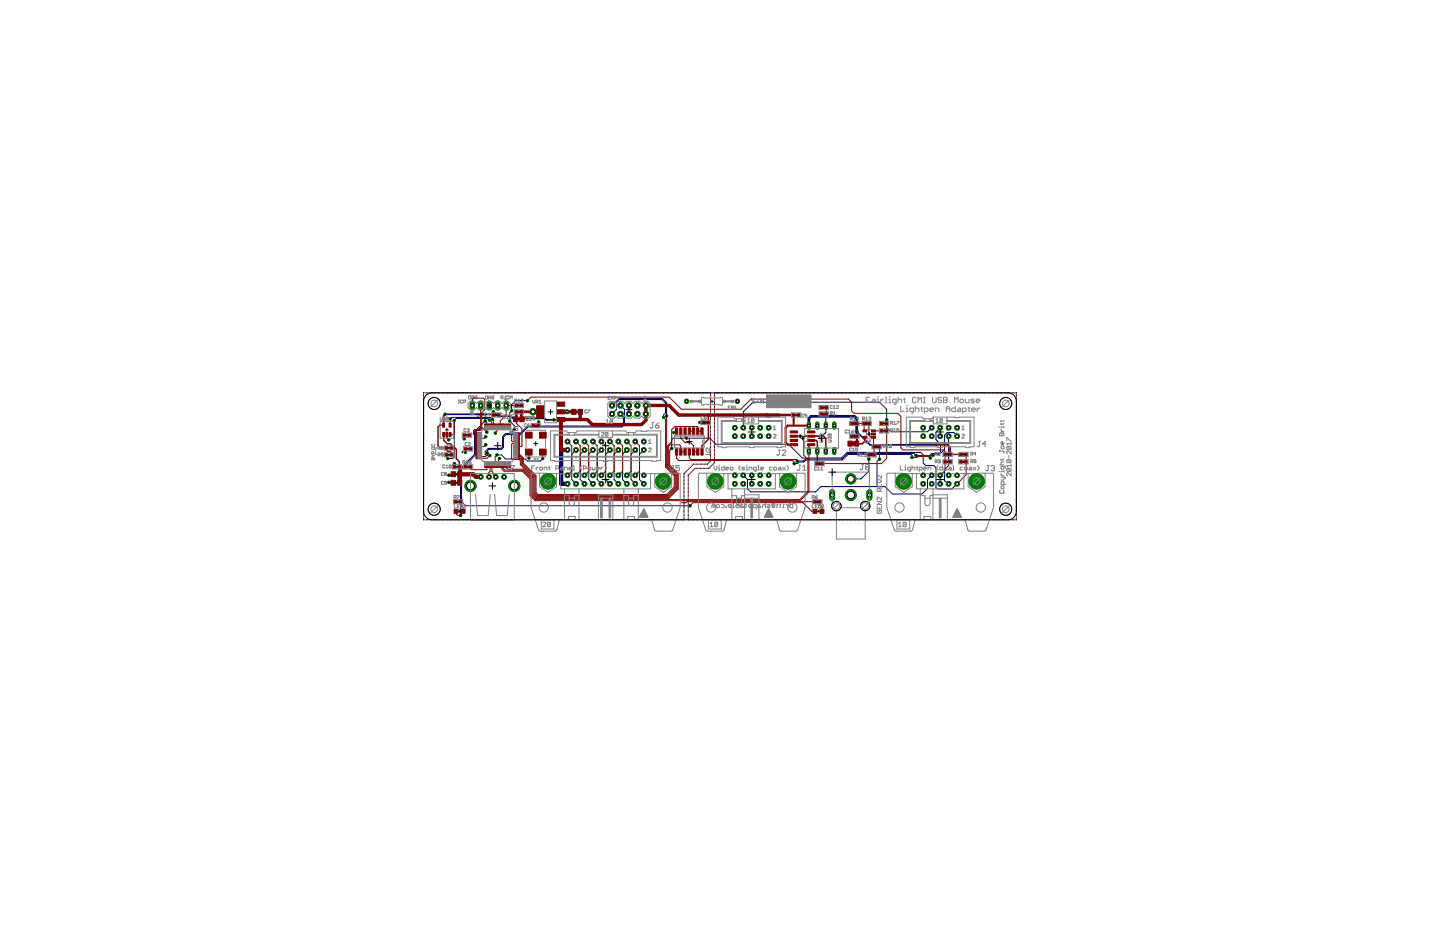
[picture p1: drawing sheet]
<svg xmlns="http://www.w3.org/2000/svg" width="432mm" height="279mm" viewBox="0 0 432 279" stroke-linecap="round" stroke-linejoin="round" font-family="sans-serif">
<g fill="none" stroke="#808080" stroke-width=".3">
<path d="M140.5 118.8l.6-.1v.9l-.6-.2zM141.4 118.8h.6l-.1 .8-.5-.2v-.3h.3M143 119.3l-.6-.2 .1-.4h.5v.9M145.7 118.7h.5v.9l-.6-.1zM146.5 118.7v.9l.6-.9v.9M147.4 118.9h.6l-.1 .7-.5-.1v-.3h.3M150.5 119.3l-.3 .3M150.8 119.3h-.5l-.1-.4 .6-.2v.9M151.7 118.7v.9h-.6M152 118.9h.7v.6h-.7M153 119.6v-.9l.3 .3 .3-.3v.9M143 124.1h.6l-.1 .7-.5-.1"/>
<path d="M144 124.1h.6l-.2 .7-.4-.1v-.3h.3M145.5 124.5l-.6-.1 .2-.5h.4v.9M148.3 124.4v.4l.4-.1M148.3 124.4h.1M148.7 124.1l-.4-.2v.5M149 123.9v.6l.4 .3 .2-.3v-.6M150.1 124.4v.4l.5-.1M150.1 124.4h.2M150.6 124.1l-.5-.2v.5M213.9 151.5l.5-.2v.9M213.9 151.5v.7M213.9 151.5l-.2-.2-.3 .2v.7"/>
<path d="M214.8 151.5l.7-.2 .3 .7-.7 .2zM216.2 151.3h.7l.2 .2-.2 .7h-.7M217.6 152h.2v.2h-.2zM219.3 151.7h-1l.3-.4 .7 .2-.3 .7h-.4M219.7 152.2h.5M220.2 150.8h-.2v1.4M221.6 150.8v1.4h-.7l-.2-.2 .2-.7h.7M222.8 151.3l-.7 .2v.7h.7l.2-.2-.2-.3h-.7M223.5 151.3h.4M223.7 151v1l-.2 .2M225.3 151.7h-.9l.2-.4 .7 .2-.2 .7h-.5M226.7 152.2h-.6l-.3-.7 .3-.2h.6v1.4"/>
<path d="M227.9 151.3l-.7 .2v.7h.7l.2-.2-.2-.3h-.7M229.6 151.5l-.7-.2-.3 .2v.7M229.6 150.8v1.4M230 151.3h.7l.2 .2-.2 .2-.7 .3 .3 .2h.6M231.7 151.7l-.3-.7 .7-.2 .2 .2v1l-.2 .2-.7-.2M231.7 151.3h.4v.4h-.4zM232.8 151.3h.5M233.1 151v1l-.3 .2M233.8 151.3h.4M234 151v1l-.2 .2M234.7 152.2h.5M234.9 150.6v.2"/>
<path d="M235.2 151.3h-.3v.9M235.6 151.3l.7 .4M236.3 151.3v.9M237.7 150.8v1.4h-.7l-.2-.2 .2-.7h.7"/>
</g>
<g fill="#000080" stroke="#000080" stroke-width=".3">
<circle cx="214.5" cy="144.3" r="2.29"/>
<circle cx="236.3" cy="144.3" r="2.29"/>
<circle cx="271" cy="144.3" r="2.29"/>
<circle cx="292.8" cy="144.3" r="2.29"/>
<circle cx="198.9" cy="144.3" r="2.29"/>
<circle cx="164.3" cy="144.3" r="2.29"/>
</g>
<g fill="none" stroke="#000080" stroke-width=".3">
<path d="M127 118.2h.1M127 118.6h.1M127 119h.1M127 119.4h.1M127 119.8h.1M127.1 117.8h-.1M127.4 117.8h.1M127.8 117.8h.1M128.2 117.8h.1M128.6 117.8h.1M129 117.8h.1M129.4 117.8h.1"/>
<path d="M129.8 117.8h.1M130.2 117.8h.1M130.6 117.8h.1M131 117.8h.1M131.4 117.8h.1M131.8 117.8h.1M132.2 117.8h.1M132.7 117.8h.1M133.1 117.8h.1M133.5 117.8h.1M133.8 117.8h.1M134.2 117.8h.1"/>
<path d="M134.6 117.8h.1M135 117.8h.1M135.4 117.8h.1M135.8 117.8h.1M136.2 117.8h.1M136.7 117.8h.1M137.1 117.8h.1M137.5 117.8h.1M137.9 117.8h.1M138.3 117.8h.1M138.7 117.8h.1M139.1 117.8h.1"/>
<path d="M139.5 117.8h.1M139.9 117.8h.1M140.3 117.8h.1M140.7 117.8h.1M141.1 117.8h.1M141.5 117.8h.1M141.9 117.8h.1M142.3 117.8h.1M142.7 117.8h.1M143.1 117.8h.1M143.5 117.8h.1M143.9 117.8h.1"/>
<path d="M144.3 117.8h.1M144.7 117.8h.1M145.1 117.8h.1M145.5 117.8h.1M145.9 117.8h.1M146.3 117.8h.1M146.7 117.8h.1M147.1 117.8h.1M147.5 117.8h.1M147.9 117.8h.1M148.3 117.8h.1M148.7 117.8h.1"/>
<path d="M149.1 117.8h.1M149.5 117.8h.1M149.9 117.8h.1M150.3 117.8h.1M150.7 117.8h.1M151.1 117.8h.1M151.5 117.8h.1M151.9 117.8h.1M152.3 117.8h.1M152.7 117.8h.1M153.1 117.8h.1M153.5 117.8h.1"/>
<path d="M153.9 117.8h.1M154.3 117.8h.1M154.7 117.8h.1M155.1 117.8h.1M155.5 117.8h.1M155.9 117.8h.1M156.3 117.8h.1M156.7 117.8h.1M157.1 117.8h.1M157.5 117.8h.1M157.9 117.8h.1M158.3 117.8h.1"/>
<path d="M158.7 117.8h.1M159.2 117.8h.1M159.6 117.8h.1M160 117.8h.1M160.4 117.8h.1M160.8 117.8h.1M161.2 117.8h.1M161.6 117.8h.1M162 117.8h.1M162.4 117.8h.1M162.8 117.8h.1M163.2 117.8h.1"/>
<path d="M163.6 117.8h.1M164 117.8h.1M164.4 117.8h.1M164.8 117.8h.1M165.2 117.8h.1M165.6 117.8h.1M166 117.8h.1M166.4 117.8h.1M166.8 117.8h.1M167.2 117.8h.1M167.6 117.8h.1M168 117.8h.1"/>
<path d="M168.4 117.8h.1M168.8 117.8h.1M169.2 117.8h.1M169.6 117.8h.1M170 117.8h.1M170.4 117.8h.1M170.8 117.8h.1M171.2 117.8h.1M171.6 117.8h.1M172 117.8h.1M172.4 117.8h.1M172.8 117.8h.1"/>
<path d="M173.2 117.8h.1M173.6 117.8h.1M174 117.8h.1M174.4 117.8h.1M174.8 117.8h.1M175.2 117.8h.1M175.6 117.8h.1M176 117.8h.1M176.4 117.8h.1M176.8 117.8h.1M177.2 117.8h.1M177.6 117.8h.1"/>
<path d="M178 117.8h.1M178.4 117.8h.1M178.8 117.8h.1M179.2 117.8h.1M179.6 117.8h.1M180 117.8h.1M180.4 117.8h.1M180.8 117.8h.1M181.3 117.8h.1M181.7 117.8h.1M182.1 117.8h.1M182.5 117.8h.1"/>
<path d="M182.9 117.8h.1M183.3 117.8h.1M183.7 117.8h.1M184.1 117.8h.1M184.5 117.8h.1M184.9 117.8h.1M185.3 117.8h.1M185.7 117.8h.1M186.1 117.8h.1M186.5 117.8h.1M186.9 117.8h.1M187.3 117.8h.1"/>
<path d="M187.7 117.8h.1M188.1 117.8h.1M188.5 117.8h.1M188.9 117.8h.1M189.3 117.8h.1M189.7 117.8h.1M190.1 117.8h.1M190.5 117.8h.1M190.9 117.8h.1M191.3 117.8h.1M191.7 117.8h.1M192.1 117.8h.1"/>
<path d="M192.5 117.8h.1M192.9 117.8h.1M193.3 117.8h.1M193.7 117.8h.1M194.1 117.8h.1M194.5 117.8h.1M194.9 117.8h.1M195.3 117.8h.1M195.7 117.8h.1M196.1 117.8h.1M196.5 117.8h.1M196.9 117.8h.1"/>
<path d="M197.3 117.8h.1M197.7 117.8h.1M198.1 117.8h.1M198.5 117.8h.1M198.9 117.8h.1M199.3 117.8h.1M199.7 117.8h.1M200.1 117.8h.1M200.5 117.8h.1M200.9 117.8h.1M201.3 117.8h.1M201.7 117.8h.1"/>
<path d="M202.1 117.8h.1M202.5 117.8h.1M202.9 117.8h.1M203.3 117.8h.1M203.8 117.8h.1M204.2 117.8h.1M204.6 117.8h.1M205 117.8h.1M205.4 117.8h.1M205.8 117.8h.1M206.2 117.8h.1M206.6 117.8h.1"/>
<path d="M207 117.8h.1M207.4 117.8h.1M207.8 117.8h.1M208.2 117.8h.1M208.6 117.8h.1M209 117.8h.1M209.4 117.8h.1M209.8 117.8h.1M210.2 117.8h.1M210.6 117.8h.1M211 117.8h.1M211.4 117.8h.1"/>
<path d="M211.8 117.8h.1M212.2 117.8h.1M212.6 117.8h.1M213 117.8h.1M213 118.2h.1M213 118.6h.1M213 119h.1M213 119.4h.1M213 119.8h.1M214.2 118.2h.1M214.2 118.6h.1M214.2 119h.1"/>
<path d="M214.2 119.4h.1M214.2 119.8h.1M214.3 117.8h-.1M214.7 117.8h.1M215 117.8h.1M215.4 117.8h.1M215.8 117.8h.1M216.2 117.8h.1M216.6 117.8h.1M217 117.8h.1M217.4 117.8h.1M217.8 117.8h.1"/>
<path d="M218.2 117.8h.1M218.7 117.8h.1M219.1 117.8h.1M219.5 117.8h.1M219.8 117.8h.1M220.2 117.8h.1M220.6 117.8h.1M221 117.8h.1M221.4 117.8h.1M221.8 117.8h.1M222.2 117.8h.1M222.7 117.8h.1"/>
<path d="M223.1 117.8h.1M223.5 117.8h.1M223.9 117.8h.1M224.3 117.8h.1M224.6 117.8h.1M225 117.8h.1M225.4 117.8h.1M225.8 117.8h.1M226.3 117.8h.1M226.7 117.8h.1M227.1 117.8h.1M227.5 117.8h.1"/>
<path d="M227.9 117.8h.1M228.3 117.8h.1M228.7 117.8h.1M229 117.8h.1M229.4 117.8h.1M229.8 117.8h.1M230.3 117.8h.1M230.7 117.8h.1M231.1 117.8h.1M231.5 117.8h.1M231.9 117.8h.1M232.3 117.8h.1"/>
<path d="M232.7 117.8h.1M233.1 117.8h.1M233.5 117.8h.1M233.8 117.8h.1M234.3 117.8h.1M234.7 117.8h.1M235.1 117.8h.1M235.5 117.8h.1M235.9 117.8h.1M236.3 117.8h.1M236.7 117.8h.1M237.1 117.8h.1"/>
<path d="M237.5 117.8h.1M237.9 117.8h.1M238.3 117.8h.1M238.7 117.8h.1M239.1 117.8h.1M239.5 117.8h.1M239.9 117.8h.1M240.3 117.8h.1M240.7 117.8h.1M241.1 117.8h.1M241.5 117.8h.1M241.9 117.8h.1"/>
<path d="M242.3 117.8h.1M242.7 117.8h.1M243.1 117.8h.1M243.5 117.8h.1M243.9 117.8h.1M244.3 117.8h.1M244.7 117.8h.1M245.1 117.8h.1M245.5 117.8h.1M245.9 117.8h.1M246.3 117.8h.1M246.7 117.8h.1"/>
<path d="M247.1 117.8h.1M247.5 117.8h.1M247.9 117.8h.1M248.3 117.8h.1M248.7 117.8h.1M249.1 117.8h.1M249.5 117.8h.1M249.9 117.8h.1M250.3 117.8h.1M250.7 117.8h.1M251.1 117.8h.1M251.5 117.8h.1"/>
<path d="M251.9 117.8h.1M252.3 117.8h.1M252.7 117.8h.1M253.1 117.8h.1M253.5 117.8h.1M253.9 117.8h.1M254.3 117.8h.1M254.7 117.8h.1M255.1 117.8h.1M255.5 117.8h.1M255.9 117.8h.1M256.3 117.8h.1"/>
<path d="M256.7 117.8h.1M257.1 117.8h.1M257.5 117.8h.1M257.9 117.8h.1M258.3 117.8h.1M258.7 117.8h.1M259.1 117.8h.1M259.5 117.8h.1M259.9 117.8h.1M260.3 117.8h.1M260.7 117.8h.1M261.1 117.8h.1"/>
<path d="M261.5 117.8h.1M261.9 117.8h.1M262.3 117.8h.1M262.7 117.8h.1M263.1 117.8h.1M263.5 117.8h.1M263.9 117.8h.1M264.3 117.8h.1M264.7 117.8h.1M265.1 117.8h.1M265.5 117.8h.1M265.9 117.8h.1"/>
<path d="M266.3 117.8h.1M266.7 117.8h.1M267.1 117.8h.1M267.5 117.8h.1M267.9 117.8h.1M268.3 117.8h.1M268.7 117.8h.1M269.1 117.8h.1M269.5 117.8h.1M269.9 117.8h.1M270.3 117.8h.1M270.7 117.8h.1"/>
<path d="M271.1 117.8h.1M271.5 117.8h.1M271.9 117.8h.1M272.3 117.8h.1M272.7 117.8h.1M273.1 117.8h.1M273.5 117.8h.1M273.9 117.8h.1M274.3 117.8h.1M274.7 117.8h.1M275.1 117.8h.1M275.5 117.8h.1"/>
<path d="M275.9 117.8h.1M276.3 117.8h.1M276.7 117.8h.1M277.1 117.8h.1M277.5 117.8h.1M277.9 117.8h.1M278.3 117.8h.1M278.7 117.8h.1M279.1 117.8h.1M279.5 117.8h.1M279.9 117.8h.1M280.3 117.8h.1"/>
<path d="M280.7 117.8h.1M281.1 117.8h.1M281.5 117.8h.1M281.9 117.8h.1M282.3 117.8h.1M282.7 117.8h.1M283.1 117.8h.1M283.5 117.8h.1M283.9 117.8h.1M284.3 117.8h.1M284.7 117.8h.1M285.1 117.8h.1"/>
<path d="M285.5 117.8h.1M285.9 117.8h.1M286.3 117.8h.1M286.7 117.8h.1M287.1 117.8h.1M287.5 117.8h.1M287.9 117.8h.1M288.3 117.8h.1M288.7 117.8h.1M289.1 117.8h.1M289.5 117.8h.1M289.9 117.8h.1"/>
<path d="M290.3 117.8h.1M290.7 117.8h.1M291.1 117.8h.1M291.5 117.8h.1M291.9 117.8h.1M292.3 117.8h.1M292.7 117.8h.1M293.1 117.8h.1M293.5 117.8h.1M293.9 117.8h.1M294.3 117.8h.1M294.7 117.8h.1"/>
<path d="M295.1 117.8h.1M295.5 117.8h.1M295.9 117.8h.1M296.3 117.8h.1M296.7 117.8h.1M297.1 117.8h.1M297.5 117.8h.1M297.9 117.8h.1M298.3 117.8h.1M298.7 117.8h.1M299.1 117.8h.1M299.5 117.8h.1"/>
<path d="M299.9 117.8h.1M300.3 117.8h.1M300.7 117.8h.1M301.1 117.8h.1M301.5 117.8h.1M301.9 117.8h.1M302.3 117.8h.1M302.7 117.8h.1M303.1 117.8h.1M303.5 117.8h.1M303.9 117.8h.1M304.3 117.8h.1"/>
<path d="M304.7 117.8h.1M304.8 117.8h.1M304.8 118.2h.1M304.8 118.6h.1M304.8 119h.1M304.8 119.4h.1M304.8 119.8h.1M127 120.2h.1M127 120.6h.1M127 121h.1M127 121.4h.1M127 121.8h.1"/>
<path d="M127 122.2h.1M127 122.6h.1M127 123h.1M127 123.4h.1M127 123.8h.1M127 124.2h.1M127 124.6h.1M127 125h.1M127 125.4h.1M127 125.8h.1M127 126.2h.1M127 126.6h.1"/>
<path d="M127 127h.1M127 127.4h.1M127 127.8h.1M127 128.2h.1M127 128.6h.1M127 129h.1M127 129.4h.1M127 129.8h.1M127 130.2h.1M127 130.6h.1M127 131h.1M127 131.4h.1"/>
<path d="M127 131.8h.1M127 132.2h.1M127 132.6h.1M127 133h.1M127 133.4h.1M127 133.8h.1M127 134.2h.1M127 134.6h.1M127 135h.1M127 135.4h.1M127 135.8h.1M127 136.2h.1"/>
<path d="M127 136.6h.1M127 137h.1M127 137.4h.1M127 137.8h.1M127 138.2h.1M127 138.6h.1M127 139h.1M127 139.4h.1M127 139.8h.1M135 125.6l.5-.5h11.5l.6 .6M145.5 126.2l-3.2 3.2v6.8l-4.2 4.2v14.1M146 129.5l-1.3-1.2h-.9l-1.2 1.2v6.9l-4.2 4.2v9.8l1.2 1.2h67.3"/>
<path d="M146.7 125.9l-.4-.5h-9.5l-.6 .6v11l-.4 .5h-1.6M149 136.4h1.4l1.2 1.2h5.9l.7 .6h3.8l.7-.7M152.8 126.2l1.4 1.4v1.2M158.2 120.1h-3.6l-1.2 1.2v1.8M172.7 134.9l-1.3 1.3v7.6l1.3 1.2M175.3 134.9l-1.3 1.3v7.6l1.3 1.2M177.8 134.9l-1.3 1.3v7.6l1.3 1.2M180.3 134.9l-1.2 1.3v7.6l1.2 1.2M182.9 134.9l-1.3 1.3v7.6l1.3 1.2M183.5 124.1l1.3-1.3v-2.1l.9-.9h12.8l1.1 1.1v2.9l-.6 .6v.7M183.5 121.6l2.1-2.1h13.1l1.2 1.2v4M185.4 134.9l-1.3 1.3v7.6l1.3 1.2"/>
<path d="M186.1 121.6l1.1 1.1v4.6l-.7 .7h-28.2l-2.3 2.3h-4.3l-.7 .8v3l-.6 .6h-3.8l-.5 .5v.6M186.1 124.1l.8 .9v2.1l-.6 .6h-28.1l-2.3 2.3h-4.3l-.9 .9v3l-.5 .5h-3.8l-.9 .9v.9l.3 .3h1.1M188 134.9l-1.3 1.3v7.6l1.3 1.2M190.5 134.9l-1.3 1.3v7.6l1.3 1.2M193 134.9l-1.2 1.3v7.6l1.2 1.2M201.4 134.4v-2.6l.5-.4h11l1.8 1.8h21.8l4.1 4.1h11.7l1.7-1.7h22.1l.7 .8v2.4l.8 .8h2.4l.6 .6v5.9l.5 .5h4.4l1.5-1.6M207.3 139.8h.1M207.6 139.4v.1M208 139.1l-.1 .1M208.4 139.1h.1M208.8 139.1h.1M209.2 139.1h.1"/>
<path d="M209.6 139.1h.1M210 139.1h.1M210.4 139.1h.1M210.8 139.1h.1M211.2 139.1h.1M211.6 139.1h.1M212.1 139.1h-.1M212.4 138.8h.1M212.7 138.5h.1M212.9 140v.1M213 120.2h.1M213 120.6h.1"/>
<path d="M213 121h.1M213 121.4h.1M213 121.8h.1M213 122.2h.1M213 122.6h.1M213 123h.1M213 123.4h.1M213 123.8h.1M213 124.2h.1M213 124.6h.1M213 124.9v.1M213 125.3v.1"/>
<path d="M213 125.8h.1M213 126.2h.1M213 126.6h.1M213 127h.1M213 127.4h.1M213 127.8h.1M213 128.2h.1M213 128.5v.1M213 128.9v.1M213 129.3v.1M213 129.8h.1M213 130.2h.1"/>
<path d="M213 130.6h.1M213 131h.1M213 131.4h.1M213 131.7v.1M213 132.1v.1M213 132.5v.1M213 132.9v.1M213 133.3v.1M213 133.8h.1M213 134.2h.1M213 134.6h.1M213 134.9v.1"/>
<path d="M213 135.3v.1M213 135.7v.1M213 136.1v.1M213 136.5v.1M213 136.9v.1M213 137.4h.1M213 137.8h.1M213 138.1v.1M213 138.2h.1M213.3 139.7l-.1 .1M213.6 139.3l-.1 .1M213.9 139l-.1 .1"/>
<path d="M214.2 138.6v.2M214.2 120.2h.1M214.2 120.6h.1M214.2 121h.1M214.2 121.4h.1M214.2 121.8h.1M214.2 122.2h.1M214.2 122.6h.1M214.2 123h.1M214.2 123.4h.1M214.2 123.8h.1M214.2 124.2h.1"/>
<path d="M214.2 124.6h.1M214.2 125h.1M214.2 125.4h.1M214.2 125.8h.1M214.2 126.2h.1M214.2 126.6h.1M214.2 127h.1M214.2 127.4h.1M214.2 127.8h.1M214.2 128.2h.1M214.2 128.6v.1M214.2 129v.1"/>
<path d="M214.2 129.4v.1M214.2 129.8v.1M214.2 130.2v.1M214.2 130.6v.1M214.2 131v.1M214.2 131.4v.1M214.2 131.8v.1M214.2 132.2v.1M214.2 132.6v.1M214.2 133v.1M214.2 133.4v.1M214.2 133.8v.1"/>
<path d="M214.2 134.2v.1M214.2 134.6v.1M214.2 135v.1M214.2 135.4v.1M214.2 135.8v.1M214.2 136.2v.1M214.2 136.6v.1M214.2 137v.1M214.2 137.4v.1M214.2 137.8v.1M214.2 138.2v.1M222.9 128.2v-4.7l2.9-2.9h37.9l2.2 2.1v5.5l1.2 1.2h11l1.3-1.2"/>
<path d="M247.6 127.6v2l-1.1 1.1h-6.5M260.5 137.6v3.6l-2.3 2.4h-3.1M263.7 137.6h.1M263.7 137.6l-.7 .8v7.5M273.5 137.1v-.6l-.3-.3h-18.9l-1.7 1.7h-11l-.6 .6h-1.3l-.5 .5h-1.1M274.7 136.5l-.6-.6h-20l-1.6 1.7h-11l-.6 .6h-1.8M281.9 128.2l-1.3 1.3v2.3l1.4 1.4v2.3l-.4 .4h-2.2l-.4 .5v.9M284.5 130.8v8.8l-1.3 1.2v3.3l1.3 .9M287 130.7l-1-1h-2l-.8 .8v4.2l-1.5 1.5h-1.7l-.3 .3M287 130.7v.1M304.8 120.2h.1M304.8 120.6h.1"/>
<path d="M304.8 121h.1M304.8 121.4h.1M304.8 121.8h.1M304.8 122.2h.1M304.8 122.6h.1M304.8 123h.1M304.8 123.4h.1M304.8 123.8h.1M304.8 124.2h.1M304.8 124.6h.1M304.8 125h.1M304.8 125.4h.1"/>
<path d="M304.8 125.8h.1M304.8 126.2h.1M304.8 126.6h.1M304.8 127h.1M304.8 127.4h.1M304.8 127.8h.1M304.8 128.2h.1M304.8 128.6h.1M304.8 129h.1M304.8 129.4h.1M304.8 129.8h.1M304.8 130.2h.1"/>
<path d="M304.8 130.6h.1M304.8 131h.1M304.8 131.4h.1M304.8 131.8h.1M304.8 132.2h.1M304.8 132.6h.1M304.8 133h.1M304.8 133.4h.1M304.8 133.8h.1M304.8 134.2h.1M304.8 134.6h.1M304.8 135h.1"/>
<path d="M304.8 135.4h.1M304.8 135.8h.1M304.8 136.2h.1M304.8 136.6h.1M304.8 137h.1M304.8 137.4h.1M304.8 137.8h.1M304.8 138.2h.1M304.8 138.6h.1M304.8 139h.1M304.8 139.4h.1M304.8 139.8h.1"/>
<path d="M127 155.8h.1M127 140.2h.1M127 140.6h.1M127 141h.1M127 141.4h.1M127 141.8h.1M127 142.2h.1M127 142.6h.1M127 143h.1M127 143.4h.1M127 143.8h.1M127 144.2h.1"/>
<path d="M127 144.6h.1M127 145h.1M127 145.4h.1M127 145.8h.1M127 146.2h.1M127 146.6h.1M127 147h.1M127 147.4h.1M127 147.8h.1M127 148.2h.1M127 148.6h.1M127 149h.1"/>
<path d="M127 149.4h.1M127 149.8h.1M127 150.2h.1M127 150.6h.1M127 151h.1M127 151.4h.1M127 151.8h.1M127 152.2h.1M127 152.6h.1M127 153h.1M127 153.4h.1M127 153.8h.1"/>
<path d="M127 154.2h.1M127 154.6h.1M127 155h.1M127 155.4h.1M127.4 155.8h.1M127.8 155.8h.1M128.2 155.8h.1M128.6 155.8h.1M129 155.8h.1M129.4 155.8h.1M129.8 155.8h.1M130.2 155.8h.1"/>
<path d="M130.6 155.8h.1M131 155.8h.1M131.4 155.8h.1M131.8 155.8h.1M132.2 155.8h.1M132.6 155.8h.1M133 155.8h.1M133.4 155.8h.1M133.8 155.8h.1M134.2 155.8h.1M134.6 155.8h.1M135 155.8h.1"/>
<path d="M135.4 155.8h.1M135.8 155.8h.1M136.2 155.8h.1M136.6 155.8h.1M137 155.8h.1M137.4 155.8h.1M137.8 155.8h.1M138.2 155.8h.1M138.6 155.8h.1M139 155.8h.1M139.4 155.8h.1M139.8 155.8h.1"/>
<path d="M140.2 155.8h.1M140.6 155.8h.1M141 155.8h.1M141.4 155.8h.1M141.8 155.8h.1M142.2 155.8h.1M142.6 155.8h.1M143 155.8h.1M143.4 155.8h.1M143.8 155.8h.1M144.2 155.8h.1M144.6 155.8h.1"/>
<path d="M145 155.8h.1M145.4 155.8h.1M145.8 155.8h.1M146.2 155.8h.1M146.6 155.8h.1M147 155.8h.1M147.4 155.8h.1M147.8 155.8h.1M148.2 155.8h.1M148.6 155.8h.1M149 155.8h.1M149.4 155.8h.1"/>
<path d="M149.8 155.8h.1M150.2 155.8h.1M150.6 155.8h.1M151 155.8h.1M151.4 155.8h.1M151.8 155.8h.1M152.2 155.8h.1M152.6 155.8h.1M153 155.8h.1M153.4 155.8h.1M153.8 155.8h.1M154.2 155.8h.1"/>
<path d="M154.6 155.8h.1M155 155.8h.1M155.4 155.8h.1M155.8 155.8h.1M156.2 155.8h.1M156.6 155.8h.1M157 155.8h.1M157.4 155.8h.1M157.8 155.8h.1M158.2 155.8h.1M158.6 155.8h.1M159 155.8h.1"/>
<path d="M159.4 155.8h.1M159.8 155.8h.1M160.2 155.8h.1M160.6 155.8h.1M161 155.8h.1M161.4 155.8h.1M161.8 155.8h.1M162.2 155.8h.1M162.6 155.8h.1M163 155.8h.1M163.4 155.8h.1M163.8 155.8h.1"/>
<path d="M164.2 155.8h.1M164.6 155.8h.1M165 155.8h.1M165.4 155.8h.1M165.8 155.8h.1M166.2 155.8h.1M166.6 155.8h.1M167 155.8h.1M167.4 155.8h.1M167.8 155.8h.1M168.2 155.8h.1M168.6 155.8h.1"/>
<path d="M169 155.8h.1M169.4 155.8h.1M169.8 155.8h.1M170.2 155.8h.1M170.6 155.8h.1M171 155.8h.1M171.4 155.8h.1M171.8 155.8h.1M172.2 155.8h.1M172.6 155.8h.1M173 155.8h.1M173.4 155.8h.1"/>
<path d="M173.8 155.8h.1M174.2 155.8h.1M174.6 155.8h.1M175 155.8h.1M175.5 155.8h.1M175.8 155.8h.1M176.2 155.8h.1M176.6 155.8h.1M177 155.8h.1M177.4 155.8h.1M177.8 155.8h.1M178.2 155.8h.1"/>
<path d="M178.6 155.8h.1M179 155.8h.1M179.5 155.8h.1M179.9 155.8h.1M180.2 155.8h.1M180.6 155.8h.1M181 155.8h.1M181.4 155.8h.1M181.8 155.8h.1M182.2 155.8h.1M182.6 155.8h.1M183 155.8h.1"/>
<path d="M183.5 155.8h.1M183.9 155.8h.1M184.3 155.8h.1M184.6 155.8h.1M185 155.8h.1M185.4 155.8h.1M185.8 155.8h.1M186.2 155.8h.1M186.6 155.8h.1M187 155.8h.1M187.5 155.8h.1M187.9 155.8h.1"/>
<path d="M188.3 155.8h.1M188.6 155.8h.1M189 155.8h.1M189.4 155.8h.1M189.8 155.8h.1M190.2 155.8h.1M190.6 155.8h.1M191.1 155.8h.1M191.5 155.8h.1M191.9 155.8h.1M192.3 155.8h.1M192.7 155.8h.1"/>
<path d="M193 155.8h.1M193.4 155.8h.1M193.8 155.8h.1M194.2 155.8h.1M194.6 155.8h.1M195.1 155.8h.1M195.5 155.8h.1M195.9 155.8h.1M196.3 155.8h.1M196.7 155.8h.1M197.1 155.8h.1M197.4 155.8h.1"/>
<path d="M197.8 155.8h.1M198.2 155.8h.1M198.6 155.8h.1M199.1 155.8h.1M199.5 155.8h.1M199.9 155.8h.1M200.3 155.8h.1M200.7 155.8h.1M201.1 155.8h.1M201.5 155.8h.1M201.8 155.8h.1M202.2 155.8h.1"/>
<path d="M202.6 155.8h.1M203.1 155.8h.1M203.5 155.8h.1M203.9 155.8h.1M204.3 155.8h.1M204.7 155.8h.1M205.1 142.4v.1M205.1 142.8v.1M205.1 143.2v.1M205.1 143.6v.1M205.1 144v.1M205.1 144.4v.1"/>
<path d="M205.1 144.8v.1M205.1 145.2v.1M205.1 145.6v.1M205.1 146v.1M205.1 146.5h.1M205.1 146.9h.1M205.1 147.3h.1M205.1 147.7h.1M205.1 148.1h.1M205.1 148.5h.1M205.1 148.9h.1M205.1 149.3h.1"/>
<path d="M205.1 149.7h.1M205.1 150.1v.1M205.1 150.5v.1M205.1 150.9v.1M205.1 151.3v.1M205.1 151.7v.1M205.1 152.1v.1M205.1 152.5v.1M205.1 152.9v.1M205.1 153.3v.1M205.1 153.8h.1M205.1 154.2h.1"/>
<path d="M205.1 154.6h.1M205.1 155h.1M205.1 155.4h.1M205.1 155.8h.1M205.2 141.9l-.1 .1M205.5 141.6l-.1 .1M205.8 141.3l-.1 .1M206.1 141l-.1 .1M206.4 155.8h.1M206.4 142.4v.1M206.4 142.8v.1M206.4 143.3h.1"/>
<path d="M206.4 143.7h.1M206.4 144.1h.1M206.4 144.5h.1M206.4 144.9h.1M206.4 145.3h.1M206.4 145.7h.1M206.4 146.1h.1M206.4 146.5h.1M206.4 146.9h.1M206.4 147.3h.1M206.4 147.7h.1M206.4 148.1h.1"/>
<path d="M206.4 148.5h.1M206.4 148.9h.1M206.4 149.3v.1M206.4 149.7v.1M206.4 150.1v.1M206.4 150.5v.1M206.4 150.9v.1M206.4 151.3v.1M206.4 151.7v.1M206.4 152.1v.1M206.4 152.5v.1M206.4 153h.1"/>
<path d="M206.4 153.4h.1M206.4 153.8h.1M206.4 154.2h.1M206.4 154.6h.1M206.4 155h.1M206.4 155.4h.1M206.4 140.7v.1M206.4 142.4h.1M206.7 142.1v.1M206.7 140.4h.1M206.8 155.8h.1M207 141.8l-.1 .1"/>
<path d="M207 140.1h.1M207.2 155.8h.1M207.3 141.5l-.1 .1M207.5 141.3h.1M207.6 155.8h.1M207.8 141h.1M208 155.8h.1M208.1 140.7h.1M208.4 155.8h.1M208.4 140.4h.1M208.8 155.8h.1M208.8 140.4h.1"/>
<path d="M209.2 155.8h.1M209.2 140.4h.1M209.6 155.8h.1M209.6 140.4h.1M210 155.8h.1M210 140.4h.1M210.4 155.8h.1M210.4 140.4h.1M210.8 155.8h.1M210.8 140.4h.1M211.2 155.8h.1M211.2 140.4h.1"/>
<path d="M211.6 155.8h.1M211.7 140.4h.1M212 155.8h.1M212.1 140.4h.1M212.4 155.8h.1M212.6 140.3l-.1 .1M212.8 155.8h.1M213.2 155.8h.1M213.6 155.8h.1M214 155.8h.1M214.4 155.8h.1M214.8 155.8h.1"/>
<path d="M215.2 155.8h.1M215.6 155.8h.1M216 155.8h.1M216.4 155.8h.1M216.8 155.8h.1M217.2 155.8h.1M217.6 155.8h.1M218 155.8h.1M218.4 155.8h.1M218.8 155.8h.1M219.2 155.8h.1M219.6 155.8h.1"/>
<path d="M220 155.8h.1M220.4 155.8h.1M220.8 155.8h.1M221.2 155.8h.1M221.6 155.8h.1M222 155.8h.1M222.4 155.8h.1M222.8 155.8h.1M222.9 142.5l1.3 1.3v2.8l.8 .8h19.6l1.6-1.5h19.2l2.2 2.2h8.9l1.6-1.7v-2.6l1.3-1.3M223.2 155.8h.1M223.6 155.8h.1M224 155.8h.1"/>
<path d="M224.4 155.8h.1M224.8 155.8h.1M225.2 155.8h.1M225.6 155.8h.1M226 155.8h.1M226.4 155.8h.1M226.8 155.8h.1M227.2 155.8h.1M227.6 155.8h.1M228 155.8h.1M228.5 155.8h.1M228.9 155.8h.1"/>
<path d="M229.3 155.8h.1M229.7 155.8h.1M230.1 155.8h.1M230.5 155.8h.1M230.9 155.8h.1M231.3 155.8h.1M231.7 155.8h.1M232.1 155.8h.1M232.5 155.8h.1M232.9 155.8h.1M233.3 155.8h.1M233.7 155.8h.1"/>
<path d="M234.1 155.8h.1M234.5 155.8h.1M234.9 155.8h.1M235.3 155.8h.1M235.7 155.8h.1M236.1 155.8h.1M236.5 155.8h.1M236.9 155.8h.1M237.3 155.8h.1M237.7 155.8h.1M238.1 155.8h.1M238.5 155.8h.1"/>
<path d="M238.9 155.8h.1M239.3 155.8h.1M239.7 155.8h.1M240.1 155.8h.1M240.5 155.8h.1M240.9 155.8h.1M241.3 155.8h.1M241.7 155.8h.1M242.1 155.8h.1M242.5 155.8h.1M242.9 155.8h.1M243.3 155.8h.1"/>
<path d="M243.7 155.8h.1M244.1 155.8h.1M244.5 155.8h.1M244.9 155.8h.1M245.3 155.8h.1M245.7 155.8h.1M246.1 155.8h.1M246.5 155.8h.1M246.9 155.8h.1M247.3 155.8h.1M247.7 155.8h.1M248.1 155.8h.1"/>
<path d="M248.5 155.8h.1M248.9 155.8h.1M249.3 155.8h.1M249.7 155.8h.1M250.1 155.8h.1M250.5 155.8h.1M250.9 155.8h.1M251.3 155.8h.1M251.7 155.8h.1M252.1 155.8h.1M252.5 155.8h.1M252.9 155.8h.1"/>
<path d="M253.3 155.8h.1M253.7 155.8h.1M254.1 155.8h.1M254.6 155.8h.1M255 155.8h.1M255.4 155.8h.1M255.8 155.8h.1M256.1 155.8h.1M256.5 155.8h.1M256.9 155.8h.1M257.3 155.8h.1M257.7 155.8h.1"/>
<path d="M258.1 155.8h.1M258.6 155.8h.1M259 155.8h.1M259.4 155.8h.1M259.8 155.8h.1M260.2 155.8h.1M260.6 155.8h.1M261 155.8h.1M261.4 155.8h.1M261.8 155.8h.1M262.2 155.8h.1M262.6 155.8h.1"/>
<path d="M263 155.8h.1M263.4 155.8h.1M263.8 155.8h.1M264.2 155.8h.1M264.6 155.8h.1M265 155.8h.1M265.4 155.8h.1M265.8 155.8h.1M266.2 155.8h.1M266.6 155.8h.1M267 155.8h.1M267.4 155.8h.1"/>
<path d="M267.8 155.8h.1M268.2 155.8h.1M268.6 155.8h.1M269 155.8h.1M269.4 155.8h.1M269.8 155.8h.1M270.2 155.8h.1M270.6 155.8h.1M271 155.8h.1M271.4 155.8h.1M271.8 155.8h.1M272.2 155.8h.1"/>
<path d="M272.6 155.8h.1M273 155.8h.1M273.4 155.8h.1M273.8 155.8h.1M274.2 155.8h.1M274.6 155.8h.1M275 155.8h.1M275.4 155.8h.1M275.8 155.8h.1M276.2 155.8h.1M276.6 155.8h.1M277 155.8h.1"/>
<path d="M277.4 155.8h.1M277.8 155.8h.1M278.2 155.8h.1M278.6 155.8h.1M279 155.8h.1M279.4 155.8h.1M279.8 155.8h.1M280.2 155.8h.1M280.6 155.8h.1M281 155.8h.1M281.4 155.8h.1M281.8 155.8h.1"/>
<path d="M282.2 155.8h.1M282.6 155.8h.1M283 155.8h.1M283.4 155.8h.1M283.8 155.8h.1M284.2 155.8h.1M284.6 155.8h.1M285.1 155.8h.1M285.5 155.8h.1M285.9 155.8h.1M286.3 155.8h.1M286.7 155.8h.1"/>
<path d="M287.1 155.8h.1M287.5 155.8h.1M287.9 155.8h.1M288.3 155.8h.1M288.7 155.8h.1M289.1 155.8h.1M289.5 155.8h.1M289.9 155.8h.1M290.3 155.8h.1M290.7 155.8h.1M291.1 155.8h.1M291.5 155.8h.1"/>
<path d="M291.9 155.8h.1M292.3 155.8h.1M292.7 155.8h.1M293.1 155.8h.1M293.5 155.8h.1M293.9 155.8h.1M294.3 155.8h.1M294.7 155.8h.1M295.1 155.8h.1M295.5 155.8h.1M295.9 155.8h.1M296.3 155.8h.1"/>
<path d="M296.7 155.8h.1M297.1 155.8h.1M297.5 155.8h.1M297.9 155.8h.1M298.3 155.8h.1M298.7 155.8h.1M299.1 155.8h.1M299.5 155.8h.1M299.9 155.8h.1M300.3 155.8h.1M300.7 155.8h.1M301.1 155.8h.1"/>
<path d="M301.5 155.8h.1M301.9 155.8h.1M302.3 155.8h.1M302.7 155.8h.1M303.1 155.8h.1M303.5 155.8h.1M303.9 155.8h.1M304.3 155.8h.1M304.7 155.8h.1M304.8 140.2h.1M304.8 140.6h.1M304.8 141h.1"/>
<path d="M304.8 141.4h.1M304.8 141.8h.1M304.8 142.2h.1M304.8 142.6h.1M304.8 143h.1M304.8 143.4h.1M304.8 143.8h.1M304.8 144.2h.1M304.8 144.6h.1M304.8 145h.1M304.8 145.4h.1M304.8 145.8h.1"/>
<path d="M304.8 146.2h.1M304.8 146.6h.1M304.8 147h.1M304.8 147.4h.1M304.8 147.8h.1M304.8 148.2h.1M304.8 148.6h.1M304.8 149h.1M304.8 149.4h.1M304.8 149.8h.1M304.8 150.2h.1M304.8 150.6h.1"/>
<path d="M304.8 151h.1M304.8 151.4h.1M304.8 151.8h.1M304.8 152.2h.1M304.8 152.6h.1M304.8 153h.1M304.8 153.4h.1M304.8 153.8h.1M304.8 154.2h.1M304.8 154.6h.1M304.8 155h.1M304.8 155.4h.1"/>
<path d="M304.8 155.8h.1"/>
</g>
<path d="M133.5 124.2h15.4l.6 .6h3.8l.6 .6h9.4l.5 .5h2.3M138.6 135.5v.1M256.9 129.4l4 3.9h19.9" fill="none" stroke="#000080" stroke-width=".51"/>
<path d="M170.2 134.9h-1.9v10.1h1.9" fill="none" stroke="#000080" stroke-width="1.3"/>
<path d="M242.5 127.6v-2.2l.7-.6h13.1l.6 .6v4" fill="none" stroke="#000080" stroke-width=".83"/>
<path d="M242.5 134.6v1.2" fill="none" stroke="#008000" stroke-width="1.2"/>
<circle cx="242.5" cy="135.2" r=".4" fill="#fff" stroke="#000" stroke-width=".3"/>
<path d="M245.1 134.6v1.2" fill="none" stroke="#008000" stroke-width="1.2"/>
<circle cx="245.1" cy="135.2" r=".4" fill="#fff" stroke="#000" stroke-width=".3"/>
<path d="M245.1 127v1.2" fill="none" stroke="#008000" stroke-width="1.2"/>
<circle cx="245.1" cy="127.6" r=".4" fill="#fff" stroke="#000" stroke-width=".3"/>
<path d="M242.5 127v1.2" fill="none" stroke="#008000" stroke-width="1.2"/>
<circle cx="242.5" cy="127.6" r=".4" fill="#fff" stroke="#000" stroke-width=".3"/>
<path d="M247.6 134.6v1.2" fill="none" stroke="#008000" stroke-width="1.2"/>
<circle cx="247.6" cy="135.2" r=".4" fill="#fff" stroke="#000" stroke-width=".3"/>
<path d="M250.2 134.6v1.2" fill="none" stroke="#008000" stroke-width="1.2"/>
<circle cx="250.2" cy="135.2" r=".4" fill="#fff" stroke="#000" stroke-width=".3"/>
<path d="M247.6 127v1.2" fill="none" stroke="#008000" stroke-width="1.2"/>
<circle cx="247.6" cy="127.6" r=".4" fill="#fff" stroke="#000" stroke-width=".3"/>
<path d="M250.2 127v1.2" fill="none" stroke="#008000" stroke-width="1.2"/>
<circle cx="250.2" cy="127.6" r=".4" fill="#fff" stroke="#000" stroke-width=".3"/>
<circle cx="221.1" cy="120.3" r=".66" fill="#008000" stroke="#008000" stroke-width=".3"/>
<circle cx="221.1" cy="120.3" r=".4" fill="#fff" stroke="#000" stroke-width=".3"/>
<circle cx="205.9" cy="120.3" r=".66" fill="#008000" stroke="#008000" stroke-width=".3"/>
<circle cx="205.9" cy="120.3" r=".4" fill="#fff" stroke="#000" stroke-width=".3"/>
<circle cx="144.2" cy="143" r=".68" fill="#008000" stroke="#008000" stroke-width=".3"/>
<circle cx="144.2" cy="143" r=".47" fill="#fff" stroke="#000" stroke-width=".3"/>
<circle cx="146.6" cy="143" r=".68" fill="#008000" stroke="#008000" stroke-width=".3"/>
<circle cx="146.6" cy="143" r=".47" fill="#fff" stroke="#000" stroke-width=".3"/>
<circle cx="148.7" cy="143" r=".68" fill="#008000" stroke="#008000" stroke-width=".3"/>
<circle cx="148.7" cy="143" r=".47" fill="#fff" stroke="#000" stroke-width=".3"/>
<circle cx="151.2" cy="143" r=".68" fill="#008000" stroke="#008000" stroke-width=".3"/>
<circle cx="151.2" cy="143" r=".47" fill="#fff" stroke="#000" stroke-width=".3"/>
<circle cx="154.2" cy="145.7" r="1.67" fill="#008000" stroke="#008000" stroke-width=".3"/>
<circle cx="154.2" cy="145.7" r="1.16" fill="#fff" stroke="#000" stroke-width=".3"/>
<circle cx="141.1" cy="145.7" r="1.67" fill="#008000" stroke="#008000" stroke-width=".3"/>
<circle cx="141.1" cy="145.7" r="1.16" fill="#fff" stroke="#000" stroke-width=".3"/>
<circle cx="193.7" cy="121.6" r=".83" fill="#008000" stroke="#008000" stroke-width=".3"/>
<circle cx="193.7" cy="121.6" r=".51" fill="#fff" stroke="#000" stroke-width=".3"/>
<circle cx="191.1" cy="121.6" r=".83" fill="#008000" stroke="#008000" stroke-width=".3"/>
<circle cx="191.1" cy="121.6" r=".51" fill="#fff" stroke="#000" stroke-width=".3"/>
<circle cx="188.6" cy="121.6" r=".83" fill="#008000" stroke="#008000" stroke-width=".3"/>
<circle cx="188.6" cy="121.6" r=".51" fill="#fff" stroke="#000" stroke-width=".3"/>
<circle cx="186.1" cy="121.6" r=".83" fill="#008000" stroke="#008000" stroke-width=".3"/>
<circle cx="186.1" cy="121.6" r=".51" fill="#fff" stroke="#000" stroke-width=".3"/>
<circle cx="183.5" cy="121.6" r=".83" fill="#008000" stroke="#008000" stroke-width=".3"/>
<circle cx="183.5" cy="121.6" r=".51" fill="#fff" stroke="#000" stroke-width=".3"/>
<circle cx="193.7" cy="124.1" r=".83" fill="#008000" stroke="#008000" stroke-width=".3"/>
<circle cx="193.7" cy="124.1" r=".51" fill="#fff" stroke="#000" stroke-width=".3"/>
<circle cx="191.1" cy="124.1" r=".83" fill="#008000" stroke="#008000" stroke-width=".3"/>
<circle cx="191.1" cy="124.1" r=".51" fill="#fff" stroke="#000" stroke-width=".3"/>
<circle cx="188.6" cy="124.1" r=".83" fill="#008000" stroke="#008000" stroke-width=".3"/>
<circle cx="188.6" cy="124.1" r=".51" fill="#fff" stroke="#000" stroke-width=".3"/>
<circle cx="186.1" cy="124.1" r=".83" fill="#008000" stroke="#008000" stroke-width=".3"/>
<circle cx="186.1" cy="124.1" r=".51" fill="#fff" stroke="#000" stroke-width=".3"/>
<circle cx="183.5" cy="124.1" r=".83" fill="#008000" stroke="#008000" stroke-width=".3"/>
<circle cx="183.5" cy="124.1" r=".51" fill="#fff" stroke="#000" stroke-width=".3"/>
<path d="M151.8 120.8v1.5" fill="none" stroke="#008000" stroke-width="1.5"/>
<circle cx="151.8" cy="121.6" r=".51" fill="#fff" stroke="#000" stroke-width=".3"/>
<path d="M149.2 120.8v1.5" fill="none" stroke="#008000" stroke-width="1.5"/>
<circle cx="149.2" cy="121.6" r=".51" fill="#fff" stroke="#000" stroke-width=".3"/>
<path d="M146.7 120.8v1.5" fill="none" stroke="#008000" stroke-width="1.5"/>
<circle cx="146.7" cy="121.6" r=".51" fill="#fff" stroke="#000" stroke-width=".3"/>
<path d="M144.2 120.8v1.5" fill="none" stroke="#008000" stroke-width="1.5"/>
<circle cx="144.2" cy="121.6" r=".51" fill="#fff" stroke="#000" stroke-width=".3"/>
<path d="M141.6 120.8v1.5" fill="none" stroke="#008000" stroke-width="1.5"/>
<circle cx="141.6" cy="121.6" r=".51" fill="#fff" stroke="#000" stroke-width=".3"/>
<circle cx="230.5" cy="142.5" r=".68" fill="#008000" stroke="#008000" stroke-width=".3"/>
<circle cx="230.5" cy="142.5" r=".47" fill="#fff" stroke="#000" stroke-width=".3"/>
<circle cx="230.5" cy="145" r=".73" fill="#008000" stroke="#008000" stroke-width=".3"/>
<circle cx="230.5" cy="145" r=".47" fill="#fff" stroke="#000" stroke-width=".3"/>
<circle cx="227.9" cy="142.5" r=".73" fill="#008000" stroke="#008000" stroke-width=".3"/>
<circle cx="227.9" cy="142.5" r=".47" fill="#fff" stroke="#000" stroke-width=".3"/>
<circle cx="227.9" cy="145" r=".73" fill="#008000" stroke="#008000" stroke-width=".3"/>
<circle cx="227.9" cy="145" r=".47" fill="#fff" stroke="#000" stroke-width=".3"/>
<circle cx="225.4" cy="142.5" r=".73" fill="#008000" stroke="#008000" stroke-width=".3"/>
<circle cx="225.4" cy="142.5" r=".47" fill="#fff" stroke="#000" stroke-width=".3"/>
<circle cx="225.4" cy="145" r=".73" fill="#008000" stroke="#008000" stroke-width=".3"/>
<circle cx="225.4" cy="145" r=".47" fill="#fff" stroke="#000" stroke-width=".3"/>
<circle cx="222.9" cy="142.5" r=".73" fill="#008000" stroke="#008000" stroke-width=".3"/>
<circle cx="222.9" cy="142.5" r=".47" fill="#fff" stroke="#000" stroke-width=".3"/>
<circle cx="222.9" cy="145" r=".73" fill="#008000" stroke="#008000" stroke-width=".3"/>
<circle cx="222.9" cy="145" r=".47" fill="#fff" stroke="#000" stroke-width=".3"/>
<circle cx="220.3" cy="142.5" r=".73" fill="#008000" stroke="#008000" stroke-width=".3"/>
<circle cx="220.3" cy="142.5" r=".47" fill="#fff" stroke="#000" stroke-width=".3"/>
<circle cx="220.3" cy="145" r=".73" fill="#008000" stroke="#008000" stroke-width=".3"/>
<circle cx="220.3" cy="145" r=".47" fill="#fff" stroke="#000" stroke-width=".3"/>
<circle cx="287" cy="142.5" r=".68" fill="#008000" stroke="#008000" stroke-width=".3"/>
<circle cx="287" cy="142.5" r=".47" fill="#fff" stroke="#000" stroke-width=".3"/>
<circle cx="287" cy="145" r=".73" fill="#008000" stroke="#008000" stroke-width=".3"/>
<circle cx="287" cy="145" r=".47" fill="#fff" stroke="#000" stroke-width=".3"/>
<circle cx="284.5" cy="142.5" r=".73" fill="#008000" stroke="#008000" stroke-width=".3"/>
<circle cx="284.5" cy="142.5" r=".47" fill="#fff" stroke="#000" stroke-width=".3"/>
<circle cx="284.5" cy="145" r=".73" fill="#008000" stroke="#008000" stroke-width=".3"/>
<circle cx="284.5" cy="145" r=".47" fill="#fff" stroke="#000" stroke-width=".3"/>
<circle cx="281.9" cy="142.5" r=".73" fill="#008000" stroke="#008000" stroke-width=".3"/>
<circle cx="281.9" cy="142.5" r=".47" fill="#fff" stroke="#000" stroke-width=".3"/>
<circle cx="281.9" cy="145" r=".73" fill="#008000" stroke="#008000" stroke-width=".3"/>
<circle cx="281.9" cy="145" r=".47" fill="#fff" stroke="#000" stroke-width=".3"/>
<circle cx="279.4" cy="142.5" r=".73" fill="#008000" stroke="#008000" stroke-width=".3"/>
<circle cx="279.4" cy="142.5" r=".47" fill="#fff" stroke="#000" stroke-width=".3"/>
<circle cx="279.4" cy="145" r=".73" fill="#008000" stroke="#008000" stroke-width=".3"/>
<circle cx="279.4" cy="145" r=".47" fill="#fff" stroke="#000" stroke-width=".3"/>
<circle cx="276.8" cy="142.5" r=".73" fill="#008000" stroke="#008000" stroke-width=".3"/>
<circle cx="276.8" cy="142.5" r=".47" fill="#fff" stroke="#000" stroke-width=".3"/>
<circle cx="276.8" cy="145" r=".73" fill="#008000" stroke="#008000" stroke-width=".3"/>
<circle cx="276.8" cy="145" r=".47" fill="#fff" stroke="#000" stroke-width=".3"/>
<circle cx="230.5" cy="128.2" r=".73" fill="#008000" stroke="#008000" stroke-width=".3"/>
<circle cx="230.5" cy="128.2" r=".47" fill="#fff" stroke="#000" stroke-width=".3"/>
<circle cx="230.5" cy="130.8" r=".73" fill="#008000" stroke="#008000" stroke-width=".3"/>
<circle cx="230.5" cy="130.8" r=".47" fill="#fff" stroke="#000" stroke-width=".3"/>
<circle cx="227.9" cy="128.2" r=".73" fill="#008000" stroke="#008000" stroke-width=".3"/>
<circle cx="227.9" cy="128.2" r=".47" fill="#fff" stroke="#000" stroke-width=".3"/>
<circle cx="227.9" cy="130.8" r=".73" fill="#008000" stroke="#008000" stroke-width=".3"/>
<circle cx="227.9" cy="130.8" r=".47" fill="#fff" stroke="#000" stroke-width=".3"/>
<circle cx="225.4" cy="128.2" r=".73" fill="#008000" stroke="#008000" stroke-width=".3"/>
<circle cx="225.4" cy="128.2" r=".47" fill="#fff" stroke="#000" stroke-width=".3"/>
<circle cx="225.4" cy="130.8" r=".73" fill="#008000" stroke="#008000" stroke-width=".3"/>
<circle cx="225.4" cy="130.8" r=".47" fill="#fff" stroke="#000" stroke-width=".3"/>
<circle cx="222.9" cy="128.2" r=".73" fill="#008000" stroke="#008000" stroke-width=".3"/>
<circle cx="222.9" cy="128.2" r=".47" fill="#fff" stroke="#000" stroke-width=".3"/>
<circle cx="222.9" cy="130.8" r=".73" fill="#008000" stroke="#008000" stroke-width=".3"/>
<circle cx="222.9" cy="130.8" r=".47" fill="#fff" stroke="#000" stroke-width=".3"/>
<circle cx="220.3" cy="128.2" r=".73" fill="#008000" stroke="#008000" stroke-width=".3"/>
<circle cx="220.3" cy="128.2" r=".47" fill="#fff" stroke="#000" stroke-width=".3"/>
<circle cx="220.3" cy="130.8" r=".73" fill="#008000" stroke="#008000" stroke-width=".3"/>
<circle cx="220.3" cy="130.8" r=".47" fill="#fff" stroke="#000" stroke-width=".3"/>
<circle cx="287" cy="128.2" r=".73" fill="#008000" stroke="#008000" stroke-width=".3"/>
<circle cx="287" cy="128.2" r=".47" fill="#fff" stroke="#000" stroke-width=".3"/>
<circle cx="287" cy="130.8" r=".73" fill="#008000" stroke="#008000" stroke-width=".3"/>
<circle cx="287" cy="130.8" r=".47" fill="#fff" stroke="#000" stroke-width=".3"/>
<circle cx="284.5" cy="128.2" r=".73" fill="#008000" stroke="#008000" stroke-width=".3"/>
<circle cx="284.5" cy="128.2" r=".47" fill="#fff" stroke="#000" stroke-width=".3"/>
<circle cx="284.5" cy="130.8" r=".73" fill="#008000" stroke="#008000" stroke-width=".3"/>
<circle cx="284.5" cy="130.8" r=".47" fill="#fff" stroke="#000" stroke-width=".3"/>
<circle cx="281.9" cy="128.2" r=".73" fill="#008000" stroke="#008000" stroke-width=".3"/>
<circle cx="281.9" cy="128.2" r=".47" fill="#fff" stroke="#000" stroke-width=".3"/>
<circle cx="281.9" cy="130.8" r=".73" fill="#008000" stroke="#008000" stroke-width=".3"/>
<circle cx="281.9" cy="130.8" r=".47" fill="#fff" stroke="#000" stroke-width=".3"/>
<circle cx="279.4" cy="128.2" r=".73" fill="#008000" stroke="#008000" stroke-width=".3"/>
<circle cx="279.4" cy="128.2" r=".47" fill="#fff" stroke="#000" stroke-width=".3"/>
<circle cx="279.4" cy="130.8" r=".73" fill="#008000" stroke="#008000" stroke-width=".3"/>
<circle cx="279.4" cy="130.8" r=".47" fill="#fff" stroke="#000" stroke-width=".3"/>
<circle cx="276.8" cy="128.2" r=".73" fill="#008000" stroke="#008000" stroke-width=".3"/>
<circle cx="276.8" cy="128.2" r=".47" fill="#fff" stroke="#000" stroke-width=".3"/>
<circle cx="276.8" cy="130.8" r=".73" fill="#008000" stroke="#008000" stroke-width=".3"/>
<circle cx="276.8" cy="130.8" r=".47" fill="#fff" stroke="#000" stroke-width=".3"/>
<circle cx="193" cy="142.5" r=".68" fill="#008000" stroke="#008000" stroke-width=".3"/>
<circle cx="193" cy="142.5" r=".47" fill="#fff" stroke="#000" stroke-width=".3"/>
<circle cx="193" cy="145" r=".73" fill="#008000" stroke="#008000" stroke-width=".3"/>
<circle cx="193" cy="145" r=".47" fill="#fff" stroke="#000" stroke-width=".3"/>
<circle cx="190.5" cy="142.5" r=".73" fill="#008000" stroke="#008000" stroke-width=".3"/>
<circle cx="190.5" cy="142.5" r=".47" fill="#fff" stroke="#000" stroke-width=".3"/>
<circle cx="190.5" cy="145" r=".73" fill="#008000" stroke="#008000" stroke-width=".3"/>
<circle cx="190.5" cy="145" r=".47" fill="#fff" stroke="#000" stroke-width=".3"/>
<circle cx="188" cy="142.5" r=".73" fill="#008000" stroke="#008000" stroke-width=".3"/>
<circle cx="188" cy="142.5" r=".47" fill="#fff" stroke="#000" stroke-width=".3"/>
<circle cx="188" cy="145" r=".73" fill="#008000" stroke="#008000" stroke-width=".3"/>
<circle cx="188" cy="145" r=".47" fill="#fff" stroke="#000" stroke-width=".3"/>
<circle cx="185.4" cy="142.5" r=".73" fill="#008000" stroke="#008000" stroke-width=".3"/>
<circle cx="185.4" cy="142.5" r=".47" fill="#fff" stroke="#000" stroke-width=".3"/>
<circle cx="185.4" cy="145" r=".73" fill="#008000" stroke="#008000" stroke-width=".3"/>
<circle cx="185.4" cy="145" r=".47" fill="#fff" stroke="#000" stroke-width=".3"/>
<circle cx="182.9" cy="142.5" r=".73" fill="#008000" stroke="#008000" stroke-width=".3"/>
<circle cx="182.9" cy="142.5" r=".47" fill="#fff" stroke="#000" stroke-width=".3"/>
<circle cx="182.9" cy="145" r=".73" fill="#008000" stroke="#008000" stroke-width=".3"/>
<circle cx="182.9" cy="145" r=".47" fill="#fff" stroke="#000" stroke-width=".3"/>
<circle cx="180.3" cy="142.5" r=".73" fill="#008000" stroke="#008000" stroke-width=".3"/>
<circle cx="180.3" cy="142.5" r=".47" fill="#fff" stroke="#000" stroke-width=".3"/>
<circle cx="180.3" cy="145" r=".73" fill="#008000" stroke="#008000" stroke-width=".3"/>
<circle cx="180.3" cy="145" r=".47" fill="#fff" stroke="#000" stroke-width=".3"/>
<circle cx="177.8" cy="142.5" r=".73" fill="#008000" stroke="#008000" stroke-width=".3"/>
<circle cx="177.8" cy="142.5" r=".47" fill="#fff" stroke="#000" stroke-width=".3"/>
<circle cx="177.8" cy="145" r=".73" fill="#008000" stroke="#008000" stroke-width=".3"/>
<circle cx="177.8" cy="145" r=".47" fill="#fff" stroke="#000" stroke-width=".3"/>
<circle cx="175.3" cy="142.5" r=".73" fill="#008000" stroke="#008000" stroke-width=".3"/>
<circle cx="175.3" cy="142.5" r=".47" fill="#fff" stroke="#000" stroke-width=".3"/>
<circle cx="175.3" cy="145" r=".73" fill="#008000" stroke="#008000" stroke-width=".3"/>
<circle cx="175.3" cy="145" r=".47" fill="#fff" stroke="#000" stroke-width=".3"/>
<circle cx="172.7" cy="142.5" r=".73" fill="#008000" stroke="#008000" stroke-width=".3"/>
<circle cx="172.7" cy="142.5" r=".47" fill="#fff" stroke="#000" stroke-width=".3"/>
<circle cx="172.7" cy="145" r=".73" fill="#008000" stroke="#008000" stroke-width=".3"/>
<circle cx="172.7" cy="145" r=".47" fill="#fff" stroke="#000" stroke-width=".3"/>
<circle cx="170.2" cy="142.5" r=".73" fill="#008000" stroke="#008000" stroke-width=".3"/>
<circle cx="170.2" cy="142.5" r=".47" fill="#fff" stroke="#000" stroke-width=".3"/>
<circle cx="170.2" cy="145" r=".73" fill="#008000" stroke="#008000" stroke-width=".3"/>
<circle cx="170.2" cy="145" r=".47" fill="#fff" stroke="#000" stroke-width=".3"/>
<circle cx="193" cy="132.4" r=".73" fill="#008000" stroke="#008000" stroke-width=".3"/>
<circle cx="193" cy="132.4" r=".47" fill="#fff" stroke="#000" stroke-width=".3"/>
<circle cx="193" cy="134.9" r=".73" fill="#008000" stroke="#008000" stroke-width=".3"/>
<circle cx="193" cy="134.9" r=".47" fill="#fff" stroke="#000" stroke-width=".3"/>
<circle cx="190.5" cy="132.4" r=".73" fill="#008000" stroke="#008000" stroke-width=".3"/>
<circle cx="190.5" cy="132.4" r=".47" fill="#fff" stroke="#000" stroke-width=".3"/>
<circle cx="190.5" cy="134.9" r=".73" fill="#008000" stroke="#008000" stroke-width=".3"/>
<circle cx="190.5" cy="134.9" r=".47" fill="#fff" stroke="#000" stroke-width=".3"/>
<circle cx="188" cy="132.4" r=".73" fill="#008000" stroke="#008000" stroke-width=".3"/>
<circle cx="188" cy="132.4" r=".47" fill="#fff" stroke="#000" stroke-width=".3"/>
<circle cx="188" cy="134.9" r=".73" fill="#008000" stroke="#008000" stroke-width=".3"/>
<circle cx="188" cy="134.9" r=".47" fill="#fff" stroke="#000" stroke-width=".3"/>
<circle cx="185.4" cy="132.4" r=".73" fill="#008000" stroke="#008000" stroke-width=".3"/>
<circle cx="185.4" cy="132.4" r=".47" fill="#fff" stroke="#000" stroke-width=".3"/>
<circle cx="185.4" cy="134.9" r=".73" fill="#008000" stroke="#008000" stroke-width=".3"/>
<circle cx="185.4" cy="134.9" r=".47" fill="#fff" stroke="#000" stroke-width=".3"/>
<circle cx="182.9" cy="132.4" r=".73" fill="#008000" stroke="#008000" stroke-width=".3"/>
<circle cx="182.9" cy="132.4" r=".47" fill="#fff" stroke="#000" stroke-width=".3"/>
<circle cx="182.9" cy="134.9" r=".73" fill="#008000" stroke="#008000" stroke-width=".3"/>
<circle cx="182.9" cy="134.9" r=".47" fill="#fff" stroke="#000" stroke-width=".3"/>
<circle cx="180.3" cy="132.4" r=".73" fill="#008000" stroke="#008000" stroke-width=".3"/>
<circle cx="180.3" cy="132.4" r=".47" fill="#fff" stroke="#000" stroke-width=".3"/>
<circle cx="180.3" cy="134.9" r=".73" fill="#008000" stroke="#008000" stroke-width=".3"/>
<circle cx="180.3" cy="134.9" r=".47" fill="#fff" stroke="#000" stroke-width=".3"/>
<circle cx="177.8" cy="132.4" r=".73" fill="#008000" stroke="#008000" stroke-width=".3"/>
<circle cx="177.8" cy="132.4" r=".47" fill="#fff" stroke="#000" stroke-width=".3"/>
<circle cx="177.8" cy="134.9" r=".73" fill="#008000" stroke="#008000" stroke-width=".3"/>
<circle cx="177.8" cy="134.9" r=".47" fill="#fff" stroke="#000" stroke-width=".3"/>
<circle cx="175.3" cy="132.4" r=".73" fill="#008000" stroke="#008000" stroke-width=".3"/>
<circle cx="175.3" cy="132.4" r=".47" fill="#fff" stroke="#000" stroke-width=".3"/>
<circle cx="175.3" cy="134.9" r=".73" fill="#008000" stroke="#008000" stroke-width=".3"/>
<circle cx="175.3" cy="134.9" r=".47" fill="#fff" stroke="#000" stroke-width=".3"/>
<circle cx="172.7" cy="132.4" r=".73" fill="#008000" stroke="#008000" stroke-width=".3"/>
<circle cx="172.7" cy="132.4" r=".47" fill="#fff" stroke="#000" stroke-width=".3"/>
<circle cx="172.7" cy="134.9" r=".73" fill="#008000" stroke="#008000" stroke-width=".3"/>
<circle cx="172.7" cy="134.9" r=".47" fill="#fff" stroke="#000" stroke-width=".3"/>
<circle cx="170.2" cy="132.4" r=".73" fill="#008000" stroke="#008000" stroke-width=".3"/>
<circle cx="170.2" cy="132.4" r=".47" fill="#fff" stroke="#000" stroke-width=".3"/>
<circle cx="170.2" cy="134.9" r=".73" fill="#008000" stroke="#008000" stroke-width=".3"/>
<circle cx="170.2" cy="134.9" r=".47" fill="#fff" stroke="#000" stroke-width=".3"/>
<path d="M249.5 147.5v1.8" fill="none" stroke="#008000" stroke-width="1.8"/>
<circle cx="249.5" cy="148.4" r=".59" fill="#fff" stroke="#000" stroke-width=".3"/>
<path d="M260.7 147.5v1.8" fill="none" stroke="#008000" stroke-width="1.8"/>
<circle cx="260.7" cy="148.4" r=".59" fill="#fff" stroke="#000" stroke-width=".3"/>
<circle cx="255.1" cy="148.4" r="1.63" fill="#008000" stroke="#008000" stroke-width=".3"/>
<circle cx="255.1" cy="148.4" r="1.12" fill="#fff" stroke="#000" stroke-width=".3"/>
<circle cx="255.1" cy="143.6" r="1.52" fill="#008000" stroke="#008000" stroke-width=".3"/>
<circle cx="255.1" cy="143.6" r="1.02" fill="#fff" stroke="#000" stroke-width=".3"/>
<circle cx="202" cy="129.7" r=".34" fill="#008000" stroke="#008000" stroke-width=".3"/>
<circle cx="202" cy="129.7" r=".17" fill="#fff" stroke="#000" stroke-width=".3"/>
<circle cx="149.8" cy="137.5" r=".34" fill="#008000" stroke="#008000" stroke-width=".3"/>
<circle cx="149.8" cy="137.5" r=".17" fill="#fff" stroke="#000" stroke-width=".3"/>
<circle cx="145.6" cy="133.3" r=".34" fill="#008000" stroke="#008000" stroke-width=".3"/>
<circle cx="145.6" cy="133.3" r=".17" fill="#fff" stroke="#000" stroke-width=".3"/>
<circle cx="145.6" cy="130.9" r=".34" fill="#008000" stroke="#008000" stroke-width=".3"/>
<circle cx="145.6" cy="130.9" r=".17" fill="#fff" stroke="#000" stroke-width=".3"/>
<circle cx="148.5" cy="129.8" r=".34" fill="#008000" stroke="#008000" stroke-width=".3"/>
<circle cx="148.5" cy="129.8" r=".17" fill="#fff" stroke="#000" stroke-width=".3"/>
<circle cx="158.6" cy="137.3" r=".34" fill="#008000" stroke="#008000" stroke-width=".3"/>
<circle cx="158.6" cy="137.3" r=".17" fill="#fff" stroke="#000" stroke-width=".3"/>
<circle cx="159.8" cy="123.4" r=".95" fill="#008000" stroke="#008000" stroke-width=".3"/>
<circle cx="159.8" cy="123.4" r=".64" fill="#fff" stroke="#000" stroke-width=".3"/>
<circle cx="170" cy="123.4" r=".57" fill="#008000" stroke="#008000" stroke-width=".3"/>
<circle cx="170" cy="123.4" r=".38" fill="#fff" stroke="#000" stroke-width=".3"/>
<circle cx="134.6" cy="131.8" r=".34" fill="#008000" stroke="#008000" stroke-width=".3"/>
<circle cx="134.6" cy="131.8" r=".17" fill="#fff" stroke="#000" stroke-width=".3"/>
<circle cx="136.3" cy="139" r=".34" fill="#008000" stroke="#008000" stroke-width=".3"/>
<circle cx="136.3" cy="139" r=".17" fill="#fff" stroke="#000" stroke-width=".3"/>
<circle cx="134.6" cy="142.5" r=".34" fill="#008000" stroke="#008000" stroke-width=".3"/>
<circle cx="134.6" cy="142.5" r=".17" fill="#fff" stroke="#000" stroke-width=".3"/>
<circle cx="134.6" cy="144.6" r=".34" fill="#008000" stroke="#008000" stroke-width=".3"/>
<circle cx="134.6" cy="144.6" r=".17" fill="#fff" stroke="#000" stroke-width=".3"/>
<circle cx="209.9" cy="126.6" r=".34" fill="#008000" stroke="#008000" stroke-width=".3"/>
<circle cx="209.9" cy="126.6" r=".17" fill="#fff" stroke="#000" stroke-width=".3"/>
<circle cx="139.2" cy="131.6" r=".34" fill="#008000" stroke="#008000" stroke-width=".3"/>
<circle cx="139.2" cy="131.6" r=".17" fill="#fff" stroke="#000" stroke-width=".3"/>
<circle cx="161.5" cy="126.5" r=".34" fill="#008000" stroke="#008000" stroke-width=".3"/>
<circle cx="161.5" cy="126.5" r=".17" fill="#fff" stroke="#000" stroke-width=".3"/>
<circle cx="139.6" cy="135.6" r=".34" fill="#008000" stroke="#008000" stroke-width=".3"/>
<circle cx="139.6" cy="135.6" r=".17" fill="#fff" stroke="#000" stroke-width=".3"/>
<circle cx="147.9" cy="123.4" r=".34" fill="#008000" stroke="#008000" stroke-width=".3"/>
<circle cx="147.9" cy="123.4" r=".17" fill="#fff" stroke="#000" stroke-width=".3"/>
<circle cx="239.1" cy="138.2" r=".34" fill="#008000" stroke="#008000" stroke-width=".3"/>
<circle cx="239.1" cy="138.2" r=".17" fill="#fff" stroke="#000" stroke-width=".3"/>
<circle cx="274.7" cy="136.5" r=".34" fill="#008000" stroke="#008000" stroke-width=".3"/>
<circle cx="274.7" cy="136.5" r=".17" fill="#fff" stroke="#000" stroke-width=".3"/>
<circle cx="279.7" cy="136.5" r=".34" fill="#008000" stroke="#008000" stroke-width=".3"/>
<circle cx="279.7" cy="136.5" r=".17" fill="#fff" stroke="#000" stroke-width=".3"/>
<circle cx="205.8" cy="131.4" r=".34" fill="#008000" stroke="#008000" stroke-width=".3"/>
<circle cx="205.8" cy="131.4" r=".17" fill="#fff" stroke="#000" stroke-width=".3"/>
<circle cx="201.4" cy="134.4" r=".34" fill="#008000" stroke="#008000" stroke-width=".3"/>
<circle cx="201.4" cy="134.4" r=".17" fill="#fff" stroke="#000" stroke-width=".3"/>
<circle cx="238.1" cy="139" r=".34" fill="#008000" stroke="#008000" stroke-width=".3"/>
<circle cx="238.1" cy="139" r=".17" fill="#fff" stroke="#000" stroke-width=".3"/>
<circle cx="273.5" cy="137.1" r=".34" fill="#008000" stroke="#008000" stroke-width=".3"/>
<circle cx="273.5" cy="137.1" r=".17" fill="#fff" stroke="#000" stroke-width=".3"/>
<circle cx="279" cy="137.3" r=".34" fill="#008000" stroke="#008000" stroke-width=".3"/>
<circle cx="279" cy="137.3" r=".17" fill="#fff" stroke="#000" stroke-width=".3"/>
<circle cx="153.4" cy="123.1" r=".34" fill="#008000" stroke="#008000" stroke-width=".3"/>
<circle cx="153.4" cy="123.1" r=".17" fill="#fff" stroke="#000" stroke-width=".3"/>
<circle cx="158.2" cy="120.1" r=".34" fill="#008000" stroke="#008000" stroke-width=".3"/>
<circle cx="158.2" cy="120.1" r=".17" fill="#fff" stroke="#000" stroke-width=".3"/>
<circle cx="152.8" cy="126.2" r=".34" fill="#008000" stroke="#008000" stroke-width=".3"/>
<circle cx="152.8" cy="126.2" r=".17" fill="#fff" stroke="#000" stroke-width=".3"/>
<circle cx="154.2" cy="128.8" r=".34" fill="#008000" stroke="#008000" stroke-width=".3"/>
<circle cx="154.2" cy="128.8" r=".17" fill="#fff" stroke="#000" stroke-width=".3"/>
<circle cx="265.9" cy="125.9" r=".34" fill="#008000" stroke="#008000" stroke-width=".3"/>
<circle cx="265.9" cy="125.9" r=".17" fill="#fff" stroke="#000" stroke-width=".3"/>
<circle cx="133.5" cy="124.2" r=".34" fill="#008000" stroke="#008000" stroke-width=".3"/>
<circle cx="133.5" cy="124.2" r=".17" fill="#fff" stroke="#000" stroke-width=".3"/>
<circle cx="166.1" cy="125.9" r=".34" fill="#008000" stroke="#008000" stroke-width=".3"/>
<circle cx="166.1" cy="125.9" r=".17" fill="#fff" stroke="#000" stroke-width=".3"/>
<circle cx="256.9" cy="129.4" r=".42" fill="#008000" stroke="#008000" stroke-width=".3"/>
<circle cx="256.9" cy="129.4" r=".25" fill="#fff" stroke="#000" stroke-width=".3"/>
<circle cx="280.8" cy="133.3" r=".34" fill="#008000" stroke="#008000" stroke-width=".3"/>
<circle cx="280.8" cy="133.3" r=".17" fill="#fff" stroke="#000" stroke-width=".3"/>
<circle cx="240" cy="130.7" r=".34" fill="#008000" stroke="#008000" stroke-width=".3"/>
<circle cx="240" cy="130.7" r=".17" fill="#fff" stroke="#000" stroke-width=".3"/>
<circle cx="146.1" cy="135.8" r=".34" fill="#008000" stroke="#008000" stroke-width=".3"/>
<circle cx="146.1" cy="135.8" r=".17" fill="#fff" stroke="#000" stroke-width=".3"/>
<circle cx="146.9" cy="136.5" r=".34" fill="#008000" stroke="#008000" stroke-width=".3"/>
<circle cx="146.9" cy="136.5" r=".17" fill="#fff" stroke="#000" stroke-width=".3"/>
<circle cx="149" cy="136.4" r=".34" fill="#008000" stroke="#008000" stroke-width=".3"/>
<circle cx="149" cy="136.4" r=".17" fill="#fff" stroke="#000" stroke-width=".3"/>
<circle cx="162.7" cy="137.5" r=".34" fill="#008000" stroke="#008000" stroke-width=".3"/>
<circle cx="162.7" cy="137.5" r=".17" fill="#fff" stroke="#000" stroke-width=".3"/>
<circle cx="135" cy="125.6" r=".34" fill="#008000" stroke="#008000" stroke-width=".3"/>
<circle cx="135" cy="125.6" r=".17" fill="#fff" stroke="#000" stroke-width=".3"/>
<circle cx="147.6" cy="125.7" r=".34" fill="#008000" stroke="#008000" stroke-width=".3"/>
<circle cx="147.6" cy="125.7" r=".17" fill="#fff" stroke="#000" stroke-width=".3"/>
<circle cx="136.2" cy="126" r=".34" fill="#008000" stroke="#008000" stroke-width=".3"/>
<circle cx="136.2" cy="126" r=".17" fill="#fff" stroke="#000" stroke-width=".3"/>
<circle cx="146.7" cy="125.9" r=".34" fill="#008000" stroke="#008000" stroke-width=".3"/>
<circle cx="146.7" cy="125.9" r=".17" fill="#fff" stroke="#000" stroke-width=".3"/>
<circle cx="134.2" cy="137.5" r=".34" fill="#008000" stroke="#008000" stroke-width=".3"/>
<circle cx="134.2" cy="137.5" r=".17" fill="#fff" stroke="#000" stroke-width=".3"/>
<circle cx="199" cy="125.1" r=".34" fill="#008000" stroke="#008000" stroke-width=".3"/>
<circle cx="199" cy="125.1" r=".17" fill="#fff" stroke="#000" stroke-width=".3"/>
<circle cx="199.9" cy="124.7" r=".34" fill="#008000" stroke="#008000" stroke-width=".3"/>
<circle cx="199.9" cy="124.7" r=".17" fill="#fff" stroke="#000" stroke-width=".3"/>
<circle cx="206.9" cy="151.6" r=".34" fill="#008000" stroke="#008000" stroke-width=".3"/>
<circle cx="206.9" cy="151.6" r=".17" fill="#fff" stroke="#000" stroke-width=".3"/>
<circle cx="146" cy="129.5" r=".34" fill="#008000" stroke="#008000" stroke-width=".3"/>
<circle cx="146" cy="129.5" r=".17" fill="#fff" stroke="#000" stroke-width=".3"/>
<circle cx="138.1" cy="154.5" r=".34" fill="#008000" stroke="#008000" stroke-width=".3"/>
<circle cx="138.1" cy="154.5" r=".17" fill="#fff" stroke="#000" stroke-width=".3"/>
<circle cx="145.5" cy="126.2" r=".34" fill="#008000" stroke="#008000" stroke-width=".3"/>
<circle cx="145.5" cy="126.2" r=".17" fill="#fff" stroke="#000" stroke-width=".3"/>
<circle cx="263.7" cy="137.6" r=".34" fill="#008000" stroke="#008000" stroke-width=".3"/>
<circle cx="263.7" cy="137.6" r=".17" fill="#fff" stroke="#000" stroke-width=".3"/>
<circle cx="260.5" cy="137.6" r=".34" fill="#008000" stroke="#008000" stroke-width=".3"/>
<circle cx="260.5" cy="137.6" r=".17" fill="#fff" stroke="#000" stroke-width=".3"/>
<g fill="#800000" stroke="#800000" stroke-width=".3">
<path d="M152.8 127.1h.3v1.5h-.3z"/>
<path d="M152.3 127.1h.3v1.5h-.3z"/>
<path d="M151.8 127.1h.3v1.5h-.3z"/>
<path d="M151.3 127.1h.3v1.5h-.3z"/>
<path d="M150.8 127.1h.3v1.5h-.3z"/>
<path d="M150.3 127.1h.3v1.5h-.3z"/>
<path d="M149.8 127.1h.3v1.5h-.3z"/>
<path d="M149.3 127.1h.3v1.5h-.3z"/>
<path d="M148.8 127.1h.3v1.5h-.3z"/>
<path d="M148.3 127.1h.3v1.5h-.3z"/>
<path d="M147.8 127.1h.3v1.5h-.3z"/>
<path d="M147.3 127.1h.3v1.5h-.3z"/>
<path d="M146.8 127.1h.3v1.5h-.3z"/>
<path d="M146.3 127.1h.3v1.5h-.3z"/>
<path d="M145.8 127.1h.3v1.5h-.3z"/>
<path d="M145.3 127.1h.3v1.5h-.3z"/>
<path d="M142.7 129.7h1.5v.3h-1.5z"/>
<path d="M142.7 130.2h1.5v.3h-1.5z"/>
<path d="M142.7 130.7h1.5v.3h-1.5z"/>
<path d="M142.7 131.2h1.5v.3h-1.5z"/>
<path d="M142.7 131.7h1.5v.3h-1.5z"/>
<path d="M142.7 132.2h1.5v.3h-1.5z"/>
<path d="M142.7 132.7h1.5v.3h-1.5z"/>
<path d="M142.7 133.2h1.5v.3h-1.5z"/>
<path d="M142.7 133.7h1.5v.3h-1.5z"/>
<path d="M142.7 134.2h1.5v.3h-1.5z"/>
<path d="M142.7 134.7h1.5v.3h-1.5z"/>
<path d="M142.7 135.2h1.5v.3h-1.5z"/>
<path d="M142.7 135.7h1.5v.3h-1.5z"/>
<path d="M142.7 136.2h1.5v.3h-1.5z"/>
<path d="M142.7 136.7h1.5v.3h-1.5z"/>
<path d="M142.7 137.2h1.5v.3h-1.5z"/>
<path d="M145.3 138.7h.3v1.5h-.3z"/>
<path d="M145.8 138.7h.3v1.5h-.3z"/>
<path d="M146.3 138.7h.3v1.5h-.3z"/>
<path d="M146.8 138.7h.3v1.5h-.3z"/>
<path d="M147.3 138.7h.3v1.5h-.3z"/>
<path d="M147.8 138.7h.3v1.5h-.3z"/>
<path d="M148.3 138.7h.3v1.5h-.3z"/>
<path d="M148.8 138.7h.3v1.5h-.3z"/>
<path d="M149.3 138.7h.3v1.5h-.3z"/>
<path d="M149.8 138.7h.3v1.5h-.3z"/>
<path d="M150.3 138.7h.3v1.5h-.3z"/>
<path d="M150.8 138.7h.3v1.5h-.3z"/>
<path d="M151.3 138.7h.3v1.5h-.3z"/>
<path d="M151.8 138.7h.3v1.5h-.3z"/>
<path d="M152.3 138.7h.3v1.5h-.3z"/>
<path d="M152.8 138.7h.3v1.5h-.3z"/>
<path d="M154.3 137.2h1.5v.3h-1.5z"/>
<path d="M154.3 136.7h1.5v.3h-1.5z"/>
<path d="M154.3 136.2h1.5v.3h-1.5z"/>
<path d="M154.3 135.7h1.5v.3h-1.5z"/>
<path d="M154.3 135.2h1.5v.3h-1.5z"/>
<path d="M154.3 134.7h1.5v.3h-1.5z"/>
<path d="M154.3 134.2h1.5v.3h-1.5z"/>
<path d="M154.3 133.7h1.5v.3h-1.5z"/>
<path d="M154.3 133.2h1.5v.3h-1.5z"/>
<path d="M154.3 132.7h1.5v.3h-1.5z"/>
<path d="M154.3 132.2h1.5v.3h-1.5z"/>
<path d="M154.3 131.7h1.5v.3h-1.5z"/>
<path d="M154.3 131.2h1.5v.3h-1.5z"/>
<path d="M154.3 130.7h1.5v.3h-1.5z"/>
<path d="M154.3 130.2h1.5v.3h-1.5z"/>
<path d="M154.3 129.7h1.5v.3h-1.5z"/>
<path d="M242.1 131.7h2.2v.6h-2.2z"/>
<path d="M237 131.7h2.2v.6h-2.2z"/>
<path d="M242.1 133h2.2v.6h-2.2z"/>
<path d="M242.1 130.5h2.2v.6h-2.2z"/>
<path d="M242.1 129.2h2.2v.6h-2.2z"/>
<path d="M237 133h2.2v.6h-2.2z"/>
<path d="M237 130.5h2.2v.6h-2.2z"/>
<path d="M237 129.2h2.2v.6h-2.2z"/>
<path d="M167.1 125.2h2.2v1.2h-2.2z"/>
<path d="M167.1 122.9h2.2v1.2h-2.2z"/>
<path d="M167.1 120.5h2.2v1.3h-2.2z"/>
<path d="M160.9 121.7h2.2v3.6h-2.2z"/>
<path d="M245.8 123.7h.8v.8h-.8z"/>
<path d="M247.4 123.7h.8v.8h-.8z"/>
<path d="M247.4 121.8h.8v.8h-.8z"/>
<path d="M245.8 121.8h.8v.8h-.8z"/>
<path d="M210.2 128.3h.6v2h-.6z"/>
<path d="M210.2 134.4h.6v2h-.6z"/>
<path d="M208.9 128.3h.7v2h-.7z"/>
<path d="M207.6 128.3h.7v2h-.7z"/>
<path d="M208.9 134.4h.7v2h-.7z"/>
<path d="M207.6 134.4h.7v2h-.7z"/>
<path d="M206.4 128.3h.6v2h-.6z"/>
<path d="M206.4 134.4h.6v2h-.6z"/>
<path d="M205.1 128.3h.7v2h-.7z"/>
<path d="M203.8 128.3h.7v2h-.7z"/>
<path d="M205.1 134.4h.7v2h-.7z"/>
<path d="M203.8 134.4h.7v2h-.7z"/>
<path d="M202.5 128.3h.7v2h-.7z"/>
<path d="M202.5 134.4h.7v2h-.7z"/>
<path d="M161.8 134.6h2v1.8h-2z"/>
<path d="M161.8 129.6h2v1.7h-2z"/>
<path d="M157.6 129.6h2v1.7h-2z"/>
<path d="M157.6 134.6h2v1.8h-2z"/>
<path d="M154.4 121.2h.8v.8h-.8z"/>
<path d="M155.9 121.2h.8v.8h-.8z"/>
<path d="M132.7 126.9h.6v1.2h-.6z"/>
<path d="M134.7 126.9h.6v1.2h-.6z"/>
<path d="M132.8 129.7h.5v1.2h-.5z"/>
<path d="M133.7 129.7h.6v1.2h-.6z"/>
<path d="M134.7 129.7h.6v1.2h-.6z"/>
<path d="M137.4 139.6h.8v.8h-.8z"/>
<path d="M135.8 139.6h.9v.8h-.9z"/>
<path d="M137.7 150h.8v.8h-.8z"/>
<path d="M136.2 150h.8v.8h-.8z"/>
<path d="M139.2 139.6h.8v.8h-.8z"/>
<path d="M140.7 139.6h.8v.8h-.8z"/>
<path d="M154.4 123.1h.8v.8h-.8z"/>
<path d="M155.9 123.1h.8v.8h-.8z"/>
<path d="M283 135.8h.8v.8h-.8z"/>
<path d="M284.5 135.8h.8v.8h-.8z"/>
<path d="M284.5 138h.8v.9h-.8z"/>
<path d="M283 138h.8v.9h-.8z"/>
<path d="M289.3 135.8h.8v.8h-.8z"/>
<path d="M287.7 135.8h.8v.8h-.8z"/>
<path d="M287.7 138h.8v.9h-.8z"/>
<path d="M289.3 138h.8v.9h-.8z"/>
<path d="M245.4 150h.9v.8h-.9z"/>
<path d="M243.9 150h.8v.8h-.8z"/>
<path d="M159.5 127.2h.8v.8h-.8z"/>
<path d="M161 127.2h.8v.8h-.8z"/>
<path d="M140.7 134.2h.8v.8h-.8z"/>
<path d="M139.2 134.2h.8v.8h-.8z"/>
<path d="M140.4 130h.8v.9h-.8z"/>
<path d="M138.9 130h.8v.9h-.8z"/>
<path d="M149.1 124h.8v.8h-.8z"/>
<path d="M147.6 124h.8v.8h-.8z"/>
<path d="M237.6 124h.8v.8h-.8z"/>
<path d="M239.1 124h.8v.8h-.8z"/>
<path d="M212 126.2h.8v.8h-.8z"/>
<path d="M210.4 126.2h.8v.8h-.8z"/>
<path d="M246.1 138.6h.8v.8h-.8z"/>
<path d="M244.6 138.6h.8v.8h-.8z"/>
<path d="M133.5 133.9h.8v.8h-.8z"/>
<path d="M135 133.9h.8v.8h-.8z"/>
<path d="M135 136h.8v.8h-.8z"/>
<path d="M133.5 136h.8v.8h-.8z"/>
<path d="M136.2 152.7h1.2v1.2h-1.2z"/>
<path d="M138.3 152.7h1.1v1.2h-1.1z"/>
<path d="M243.8 152.7h1.2v1.2h-1.2z"/>
<path d="M245.9 152.7h1.2v1.2h-1.2z"/>
<path d="M173.3 122.7h1.3v1.5h-1.3z"/>
<path d="M171.4 122.7h1.3v1.5h-1.3z"/>
<path d="M137.2 141.4h1.3v1.5h-1.3z"/>
<path d="M135.3 141.4h1.3v1.5h-1.3z"/>
<path d="M154 124.9h1.3v1.5h-1.3z"/>
<path d="M155.9 124.9h1.3v1.5h-1.3z"/>
<path d="M137.2 144h1.3v1.5h-1.3z"/>
<path d="M135.3 144h1.3v1.5h-1.3z"/>
<path d="M261.3 130.8h1.2v.6h-1.2z"/>
<path d="M261.3 129.9h1.2v.5h-1.2z"/>
<path d="M261.3 128.9h1.2v.6h-1.2z"/>
<path d="M258.8 128.9h1.1v.6h-1.1z"/>
<path d="M258.8 130.8h1.1v.6h-1.1z"/>
<path d="M263.2 133.5h.8v.8h-.8z"/>
<path d="M261.7 133.5h.8v.8h-.8z"/>
<path d="M260.2 136h.8v.8h-.8z"/>
<path d="M261.7 136h.8v.8h-.8z"/>
<path d="M260.2 126.6h.8v.8h-.8z"/>
<path d="M258.7 126.6h.8v.8h-.8z"/>
<path d="M256.6 126.6h.8v.8h-.8z"/>
<path d="M255 126.6h.8v.8h-.8z"/>
<path d="M263.9 128.8h.8v.8h-.8z"/>
<path d="M265.5 128.8h.8v.8h-.8z"/>
<path d="M265.5 126.6h.8v.8h-.8z"/>
<path d="M263.9 126.6h.8v.8h-.8z"/>
<path d="M256.2 132.2h1.3v1.5h-1.3z"/>
<path d="M254.3 132.2h1.3v1.5h-1.3z"/>
<path d="M255 130.4h.8v.8h-.8z"/>
<path d="M256.6 130.4h.8v.8h-.8z"/>
</g>
<path d="M202.9 129.3v.4h-.9M238 124.4v3.2M242.5 127.6h-6.3l-.6 .6v4.5l.6 .6h1.9M257 130.8l-.2 2.2M134.6 144.6l1.3 .1M135.9 142.2l-.3 .3h-1" fill="none" stroke="#800000" stroke-width=".61"/>
<g fill="none" stroke="#800000" stroke-width=".3">
<path d="M127 118.2h.1M127 118.6h.1M127 119h.1M127 119.4h.1M127 119.8h.1M127.1 117.8h-.1M127.4 117.8h.1M127.8 117.8h.1M128.2 117.8h.1M128.6 117.8h.1M129 117.8h.1M129.4 117.8h.1"/>
<path d="M129.8 117.8h.1M130.2 117.8h.1M130.6 117.8h.1M131 117.8h.1M131.4 117.8h.1M131.8 117.8h.1M132.2 117.8h.1M132.7 117.8h.1M133.1 117.8h.1M133.5 117.8h.1M133.8 117.8h.1M134.2 117.8h.1"/>
<path d="M134.6 117.8h.1M135 117.8h.1M135.4 117.8h.1M135.8 117.8h.1M136.2 117.8h.1M136.7 117.8h.1M137.1 117.8h.1M137.5 117.8h.1M137.9 117.8h.1M138.3 117.8h.1M138.7 117.8h.1M139.1 117.8h.1"/>
<path d="M139.5 117.8h.1M139.9 117.8h.1M140.3 117.8h.1M140.7 117.8h.1M141.1 117.8h.1M141.5 117.8h.1M141.9 117.8h.1M142.3 117.8h.1M142.7 117.8h.1M143.1 117.8h.1M143.5 117.8h.1M143.9 117.8h.1"/>
<path d="M144.3 117.8h.1M144.7 117.8h.1M145.1 117.8h.1M145.5 117.8h.1M145.9 117.8h.1M146.3 117.8h.1M146.7 117.8h.1M147.1 117.8h.1M147.5 117.8h.1M147.9 117.8h.1M148.3 117.8h.1M148.7 117.8h.1"/>
<path d="M149.1 117.8h.1M149.5 117.8h.1M149.9 117.8h.1M150.3 117.8h.1M150.7 117.8h.1M151.1 117.8h.1M151.5 117.8h.1M151.9 117.8h.1M152.3 117.8h.1M152.7 117.8h.1M153.1 117.8h.1M153.5 117.8h.1"/>
<path d="M153.9 117.8h.1M154.3 117.8h.1M154.7 117.8h.1M155.1 117.8h.1M155.5 117.8h.1M155.9 117.8h.1M156.3 117.8h.1M156.7 117.8h.1M157.1 117.8h.1M157.5 117.8h.1M157.9 117.8h.1M158.3 117.8h.1"/>
<path d="M158.7 117.8h.1M159.2 117.8h.1M159.6 117.8h.1M160 117.8h.1M160.4 117.8h.1M160.8 117.8h.1M161.2 117.8h.1M161.6 117.8h.1M162 117.8h.1M162.4 117.8h.1M162.8 117.8h.1M163.2 117.8h.1"/>
<path d="M163.6 117.8h.1M164 117.8h.1M164.4 117.8h.1M164.8 117.8h.1M165.2 117.8h.1M165.6 117.8h.1M166 117.8h.1M166.4 117.8h.1M166.8 117.8h.1M167.2 117.8h.1M167.6 117.8h.1M168 117.8h.1"/>
<path d="M168.4 117.8h.1M168.8 117.8h.1M169.2 117.8h.1M169.6 117.8h.1M170 117.8h.1M170.4 117.8h.1M170.8 117.8h.1M171.2 117.8h.1M171.6 117.8h.1M172 117.8h.1M172.4 117.8h.1M172.8 117.8h.1"/>
<path d="M173.2 117.8h.1M173.6 117.8h.1M174 117.8h.1M174.4 117.8h.1M174.8 117.8h.1M175.2 117.8h.1M175.6 117.8h.1M176 117.8h.1M176.4 117.8h.1M176.8 117.8h.1M177.2 117.8h.1M177.6 117.8h.1"/>
<path d="M178 117.8h.1M178.4 117.8h.1M178.8 117.8h.1M179.2 117.8h.1M179.6 117.8h.1M180 117.8h.1M180.4 117.8h.1M180.8 117.8h.1M181.3 117.8h.1M181.7 117.8h.1M182.1 117.8h.1M182.5 117.8h.1"/>
<path d="M182.9 117.8h.1M183.3 117.8h.1M183.7 117.8h.1M184.1 117.8h.1M184.5 117.8h.1M184.9 117.8h.1M185.3 117.8h.1M185.7 117.8h.1M186.1 117.8h.1M186.5 117.8h.1M186.9 117.8h.1M187.3 117.8h.1"/>
<path d="M187.7 117.8h.1M188.1 117.8h.1M188.5 117.8h.1M188.9 117.8h.1M189.3 117.8h.1M189.7 117.8h.1M190.1 117.8h.1M190.5 117.8h.1M190.9 117.8h.1M191.3 117.8h.1M191.7 117.8h.1M192.1 117.8h.1"/>
<path d="M192.5 117.8h.1M192.9 117.8h.1M193.3 117.8h.1M193.7 117.8h.1M194.1 117.8h.1M194.5 117.8h.1M194.9 117.8h.1M195.3 117.8h.1M195.7 117.8h.1M196.1 117.8h.1M196.5 117.8h.1M196.9 117.8h.1"/>
<path d="M197.3 117.8h.1M197.7 117.8h.1M198.1 117.8h.1M198.5 117.8h.1M198.9 117.8h.1M199.3 117.8h.1M199.7 117.8h.1M200.1 117.8h.1M200.5 117.8h.1M200.9 117.8h.1M201.3 117.8h.1M201.7 117.8h.1"/>
<path d="M202.1 117.8h.1M202.5 117.8h.1M202.9 117.8h.1M203.3 117.8h.1M203.8 117.8h.1M204.2 117.8h.1M204.6 117.8h.1M205 117.8h.1M205.4 117.8h.1M205.8 117.8h.1M206.2 117.8h.1M206.6 117.8h.1"/>
<path d="M207 117.8h.1M207.4 117.8h.1M207.8 117.8h.1M208.2 117.8h.1M208.6 117.8h.1M209 117.8h.1M209.4 117.8h.1M209.8 117.8h.1M210.2 117.8h.1M210.6 117.8h.1M211 117.8h.1M211.4 117.8h.1"/>
<path d="M211.8 117.8h.1M212.2 117.8h.1M212.6 117.8h.1M213 117.8h.1M213 118.2h.1M213 118.6h.1M213 119h.1M213 119.4h.1M213 119.8h.1M214.2 118.2h.1M214.2 118.6h.1M214.2 119h.1"/>
<path d="M214.2 119.4h.1M214.2 119.8h.1M214.3 117.8h-.1M214.7 117.8h.1M215 117.8h.1M215.4 117.8h.1M215.8 117.8h.1M216.2 117.8h.1M216.6 117.8h.1M217 117.8h.1M217.4 117.8h.1M217.8 117.8h.1"/>
<path d="M218.2 117.8h.1M218.7 117.8h.1M219.1 117.8h.1M219.5 117.8h.1M219.8 117.8h.1M220.2 117.8h.1M220.6 117.8h.1M221 117.8h.1M221.4 117.8h.1M221.8 117.8h.1M222.2 117.8h.1M222.7 117.8h.1"/>
<path d="M223.1 117.8h.1M223.5 117.8h.1M223.9 117.8h.1M224.3 117.8h.1M224.6 117.8h.1M225 117.8h.1M225.4 117.8h.1M225.8 117.8h.1M226.3 117.8h.1M226.7 117.8h.1M227.1 117.8h.1M227.5 117.8h.1"/>
<path d="M227.9 117.8h.1M228.3 117.8h.1M228.7 117.8h.1M229 117.8h.1M229.4 117.8h.1M229.8 117.8h.1M230.3 117.8h.1M230.7 117.8h.1M231.1 117.8h.1M231.5 117.8h.1M231.9 117.8h.1M232.3 117.8h.1"/>
<path d="M232.7 117.8h.1M233.1 117.8h.1M233.5 117.8h.1M233.8 117.8h.1M234.3 117.8h.1M234.7 117.8h.1M235.1 117.8h.1M235.5 117.8h.1M235.9 117.8h.1M236.3 117.8h.1M236.7 117.8h.1M237.1 117.8h.1"/>
<path d="M237.5 117.8h.1M237.9 117.8h.1M238.3 117.8h.1M238.7 117.8h.1M239.1 117.8h.1M239.5 117.8h.1M239.9 117.8h.1M240.3 117.8h.1M240.7 117.8h.1M241.1 117.8h.1M241.5 117.8h.1M241.9 117.8h.1"/>
<path d="M242.3 117.8h.1M242.7 117.8h.1M243.1 117.8h.1M243.5 117.8h.1M243.9 117.8h.1M244.3 117.8h.1M244.7 117.8h.1M245.1 117.8h.1M245.5 117.8h.1M245.9 117.8h.1M246.3 117.8h.1M246.7 117.8h.1"/>
<path d="M247.1 117.8h.1M247.5 117.8h.1M247.9 117.8h.1M248.3 117.8h.1M248.7 117.8h.1M249.1 117.8h.1M249.5 117.8h.1M249.9 117.8h.1M250.3 117.8h.1M250.7 117.8h.1M251.1 117.8h.1M251.5 117.8h.1"/>
<path d="M251.9 117.8h.1M252.3 117.8h.1M252.7 117.8h.1M253.1 117.8h.1M253.5 117.8h.1M253.9 117.8h.1M254.3 117.8h.1M254.7 117.8h.1M255.1 117.8h.1M255.5 117.8h.1M255.9 117.8h.1M256.3 117.8h.1"/>
<path d="M256.7 117.8h.1M257.1 117.8h.1M257.5 117.8h.1M257.9 117.8h.1M258.3 117.8h.1M258.7 117.8h.1M259.1 117.8h.1M259.5 117.8h.1M259.9 117.8h.1M260.3 117.8h.1M260.7 117.8h.1M261.1 117.8h.1"/>
<path d="M261.5 117.8h.1M261.9 117.8h.1M262.3 117.8h.1M262.7 117.8h.1M263.1 117.8h.1M263.5 117.8h.1M263.9 117.8h.1M264.3 117.8h.1M264.7 117.8h.1M265.1 117.8h.1M265.5 117.8h.1M265.9 117.8h.1"/>
<path d="M266.3 117.8h.1M266.7 117.8h.1M267.1 117.8h.1M267.5 117.8h.1M267.9 117.8h.1M268.3 117.8h.1M268.7 117.8h.1M269.1 117.8h.1M269.5 117.8h.1M269.9 117.8h.1M270.3 117.8h.1M270.7 117.8h.1"/>
<path d="M271.1 117.8h.1M271.5 117.8h.1M271.9 117.8h.1M272.3 117.8h.1M272.7 117.8h.1M273.1 117.8h.1M273.5 117.8h.1M273.9 117.8h.1M274.3 117.8h.1M274.7 117.8h.1M275.1 117.8h.1M275.5 117.8h.1"/>
<path d="M275.9 117.8h.1M276.3 117.8h.1M276.7 117.8h.1M277.1 117.8h.1M277.5 117.8h.1M277.9 117.8h.1M278.3 117.8h.1M278.7 117.8h.1M279.1 117.8h.1M279.5 117.8h.1M279.9 117.8h.1M280.3 117.8h.1"/>
<path d="M280.7 117.8h.1M281.1 117.8h.1M281.5 117.8h.1M281.9 117.8h.1M282.3 117.8h.1M282.7 117.8h.1M283.1 117.8h.1M283.5 117.8h.1M283.9 117.8h.1M284.3 117.8h.1M284.7 117.8h.1M285.1 117.8h.1"/>
<path d="M285.5 117.8h.1M285.9 117.8h.1M286.3 117.8h.1M286.7 117.8h.1M287.1 117.8h.1M287.5 117.8h.1M287.9 117.8h.1M288.3 117.8h.1M288.7 117.8h.1M289.1 117.8h.1M289.5 117.8h.1M289.9 117.8h.1"/>
<path d="M290.3 117.8h.1M290.7 117.8h.1M291.1 117.8h.1M291.5 117.8h.1M291.9 117.8h.1M292.3 117.8h.1M292.7 117.8h.1M293.1 117.8h.1M293.5 117.8h.1M293.9 117.8h.1M294.3 117.8h.1M294.7 117.8h.1"/>
<path d="M295.1 117.8h.1M295.5 117.8h.1M295.9 117.8h.1M296.3 117.8h.1M296.7 117.8h.1M297.1 117.8h.1M297.5 117.8h.1M297.9 117.8h.1M298.3 117.8h.1M298.7 117.8h.1M299.1 117.8h.1M299.5 117.8h.1"/>
<path d="M299.9 117.8h.1M300.3 117.8h.1M300.7 117.8h.1M301.1 117.8h.1M301.5 117.8h.1M301.9 117.8h.1M302.3 117.8h.1M302.7 117.8h.1M303.1 117.8h.1M303.5 117.8h.1M303.9 117.8h.1M304.3 117.8h.1"/>
<path d="M304.7 117.8h.1M304.8 117.8h.1M304.8 118.2h.1M304.8 118.6h.1M304.8 119h.1M304.8 119.4h.1M304.8 119.8h.1M127 120.2h.1M127 120.6h.1M127 121h.1M127 121.4h.1M127 121.8h.1"/>
<path d="M127 122.2h.1M127 122.6h.1M127 123h.1M127 123.4h.1M127 123.8h.1M127 124.2h.1M127 124.6h.1M127 125h.1M127 125.4h.1M127 125.8h.1M127 126.2h.1M127 126.6h.1"/>
<path d="M127 127h.1M127 127.4h.1M127 127.8h.1M127 128.2h.1M127 128.6h.1M127 129h.1M127 129.4h.1M127 129.8h.1M127 130.2h.1M127 130.6h.1M127 131h.1M127 131.4h.1"/>
<path d="M127 131.8h.1M127 132.2h.1M127 132.6h.1M127 133h.1M127 133.4h.1M127 133.8h.1M127 134.2h.1M127 134.6h.1M127 135h.1M127 135.4h.1M127 135.8h.1M127 136.2h.1"/>
<path d="M127 136.6h.1M127 137h.1M127 137.4h.1M127 137.8h.1M127 138.2h.1M127 138.6h.1M127 139h.1M127 139.4h.1M127 139.8h.1M133.9 136.4v.7l.3 .4M135 125.6v1.9M136.2 126v3.8l-.5 .5h-.7"/>
<path d="M137.8 140h1.8M141.6 121.6v-1.9l.4-.4h2.9l.5 .5v3l-1 1v4.8l-.4 .5-1.7 .1 .2 .7h.9M144.1 121.6v6.9l-.3 .3h-1.5l-.3 .3v1.1l.2 .2h1.2M144.2 121.6h-.1M145.5 127.8h.1M145.5 127.8v1.3l.5 .4M145.6 133.3l-.5 .6h-1.7M145.6 130.9l-.4 .5h-1.8M145.8 126.5l-.3-.3 .5 .5v1.1M146 139.4l-.2 1.4h-4.5l-.2-.8M146.1 135.8v.6l-.5 .5h-2.2M146.7 125.9l.8 .7v1.2"/>
<path d="M146.9 136.5l-.9 .9h-2.6M147 139.4v1.9l-.4 .3v1.4M147.5 139.4v1.9l.3 .3v.5l.9 .9M147.6 125.7l.4 .4v1.7M149 127.8v1.6l-.5 .4M149 136.4l-.5 .5v2.5M149.8 137.5l-.3 .3v1.6M151 139.4h.1M153.4 123.1l-.6 .7v2.4M154.2 128.8l-.8 .7v2.6l.3 .3h1.3M154.8 125.7v1.1l1.7 1.7v5.1l-.2 .3h-1.3M154.8 121.6h-3v2.8l-1.8 1.8v1.6"/>
<path d="M155 132.9h-1.3l-.3 .3v4.3l.3 .3h2l.3 .3v1.2l3.8 3.8v5l1.1 1.1h39.4l2.8-2.8v-4.2l-2.6-2.6v-5.8l.5-.5h2.7l.5 .5v1.6h1.2M158.2 120.1l1-1.1h41.5l3.6 3.7h17.8l3.2-3.2 29.1 .1 1 1v2.5l.7 .8h13.1l.9 .9v9.5l.6 .6h12.2l.5 .4v5.7l-1.5 1.5M162.7 135.6v1.9M162.8 135.5l-.1 .1M170.2 132.4l1.2 1.2v7.6l-1.2 1.3M172.7 132.4l1.3 1.2v7.6l-1.3 1.3M175.3 132.4l1.2 1.2v7.6l-1.2 1.3M177.8 132.4l1.3 1.2v7.6l-1.3 1.3M180.3 132.4l1.3 1.2v7.6l-1.3 1.3M182.9 132.4l1.2 1.2v7.6l-1.2 1.3M185.4 132.4l1.3 1.2v7.6l-1.3 1.3M188 132.4l1.2 1.2v7.6l-1.2 1.3"/>
<path d="M190.5 132.4l1.3 1.2v7.6l-1.3 1.3M199 125.1l.6 .6v14.3l2.6 2.6v3.4l-2.3 2.3h-38.5l-.7-.6v-5.1l-3.8-3.8v-1.5l-.9-.9h-1M199.9 124.7v15.2l2.6 2.6v3.6l-2.5 2.5h-38.8l-.8-.8v-5l-3.8-3.8v-1.5l-.6-.6h-1M201.4 134.4l-.6 .6v4.4l2.6 2.6v4.6l-2.9 2.9h-39.8l-1.2-1.2v-5.1l-2.6-2.5h-4.7l-.2-.3v-1M202.9 135.4v2l.7 .7h34.1l.4 .4v.5M204.2 129.3v2.1l1.2 1.3h1.6l1 .9v1.8h1.2M205.4 129.3v1.6l.4 .5M206.7 135.4v1.8l.5 .6h31.4l.5 .4M206.7 129.3h1.3M207.3 139.8h.1M207.6 139.4v.1M208 139.1l-.1 .1"/>
<path d="M208.4 139.1h.1M208.8 139.1h.1M209.2 139.1h.1M209.6 139.1h.1M210 139.1h.1M210.4 139.1h.1M210.5 129.3h-1.3v-1.2l-.2-.2h-6.7l-.9 .9v3.6l-1.2 1.2v6.1l2.6 2.6v4l-2.6 2.6h-39.2l-.9-.9v-5.1l-3.8-3.8v-1.5l-.2-.2h-1.1M210.8 139.1h.1M211.2 139.1h.1M211.6 139.1h.1M212.1 139.1h-.1M212.4 138.8h.1"/>
<path d="M212.7 138.5h.1M212.9 140v.1M213 120.2h.1M213 120.6h.1M213 121h.1M213 121.4h.1M213 121.8h.1M213 122.2h.1M213 122.6h.1M213 123h.1M213 123.4h.1M213 123.8h.1"/>
<path d="M213 124.2h.1M213 124.6h.1M213 124.9v.1M213 125.3v.1M213 125.8h.1M213 126.2h.1M213 126.6h.1M213 127h.1M213 127.4h.1M213 127.8h.1M213 128.2h.1M213 128.5v.1"/>
<path d="M213 128.9v.1M213 129.3v.1M213 129.8h.1M213 130.2h.1M213 130.6h.1M213 131h.1M213 131.4h.1M213 131.7v.1M213 132.1v.1M213 132.5v.1M213 132.9v.1M213 133.3v.1"/>
<path d="M213 133.8h.1M213 134.2h.1M213 134.6h.1M213 134.9v.1M213 135.3v.1M213 135.7v.1M213 136.1v.1M213 136.5v.1M213 136.9v.1M213 137.4h.1M213 137.8h.1M213 138.1v.1"/>
<path d="M213 138.2h.1M213.3 139.7l-.1 .1M213.6 139.3l-.1 .1M213.9 139l-.1 .1M214.2 138.6v.2M214.2 120.2h.1M214.2 120.6h.1M214.2 121h.1M214.2 121.4h.1M214.2 121.8h.1M214.2 122.2h.1M214.2 122.6h.1"/>
<path d="M214.2 123h.1M214.2 123.4h.1M214.2 123.8h.1M214.2 124.2h.1M214.2 124.6h.1M214.2 125h.1M214.2 125.4h.1M214.2 125.8h.1M214.2 126.2h.1M214.2 126.6h.1M214.2 127h.1M214.2 127.4h.1"/>
<path d="M214.2 127.8h.1M214.2 128.2h.1M214.2 128.6v.1M214.2 129v.1M214.2 129.4v.1M214.2 129.8v.1M214.2 130.2v.1M214.2 130.6v.1M214.2 131v.1M214.2 131.4v.1M214.2 131.8v.1M214.2 132.2v.1"/>
<path d="M214.2 132.6v.1M214.2 133v.1M214.2 133.4v.1M214.2 133.8v.1M214.2 134.2v.1M214.2 134.6v.1M214.2 135v.1M214.2 135.4v.1M214.2 135.8v.1M214.2 136.2v.1M214.2 136.6v.1M214.2 137v.1"/>
<path d="M214.2 137.4v.1M214.2 137.8v.1M214.2 138.2v.1M240 130.7l-1.9 .1M242.5 135.2v12.3l-2.5 2.6h-79.6l-1.5-1.5v-5.1l-2.3-2.2h-5.4l-.7-.7v-1.2M243.2 130.8h-1.7l-.5 .4v5.3l1.3 1.3v9.5l-2.5 2.5h-79.2l-1.4-1.4v-5l-2.4-2.5h-5.4l-.4-.4v-1.1M247.8 122.2l-.2 5.4M257 127h2.1v2.1l.3 .1M260.6 136.4l-.1 1.2M260.6 127l-.1 3.5 .7 .6h.7l.2 5.3M261.9 129.2h2.4M263.6 133.9l.1 3.7"/>
<path d="M265.9 129.2v8.3l-1.5 1.5h-17.9M265.9 125.9v3.3M266 129.1l-.1 .1M273.5 137.1h1.5l.3-.3h3.2l.5 .5M274.7 136.5h5M289.7 136.2v6.1l-2.7 2.7M289.7 138.5h.1M304.8 120.2h.1M304.8 120.6h.1M304.8 121h.1M304.8 121.4h.1M304.8 121.8h.1"/>
<path d="M304.8 122.2h.1M304.8 122.6h.1M304.8 123h.1M304.8 123.4h.1M304.8 123.8h.1M304.8 124.2h.1M304.8 124.6h.1M304.8 125h.1M304.8 125.4h.1M304.8 125.8h.1M304.8 126.2h.1M304.8 126.6h.1"/>
<path d="M304.8 127h.1M304.8 127.4h.1M304.8 127.8h.1M304.8 128.2h.1M304.8 128.6h.1M304.8 129h.1M304.8 129.4h.1M304.8 129.8h.1M304.8 130.2h.1M304.8 130.6h.1M304.8 131h.1M304.8 131.4h.1"/>
<path d="M304.8 131.8h.1M304.8 132.2h.1M304.8 132.6h.1M304.8 133h.1M304.8 133.4h.1M304.8 133.8h.1M304.8 134.2h.1M304.8 134.6h.1M304.8 135h.1M304.8 135.4h.1M304.8 135.8h.1M304.8 136.2h.1"/>
<path d="M304.8 136.6h.1M304.8 137h.1M304.8 137.4h.1M304.8 137.8h.1M304.8 138.2h.1M304.8 138.6h.1M304.8 139h.1M304.8 139.4h.1M304.8 139.8h.1M127 155.8h.1M127 140.2h.1M127 140.6h.1"/>
<path d="M127 141h.1M127 141.4h.1M127 141.8h.1M127 142.2h.1M127 142.6h.1M127 143h.1M127 143.4h.1M127 143.8h.1M127 144.2h.1M127 144.6h.1M127 145h.1M127 145.4h.1"/>
<path d="M127 145.8h.1M127 146.2h.1M127 146.6h.1M127 147h.1M127 147.4h.1M127 147.8h.1M127 148.2h.1M127 148.6h.1M127 149h.1M127 149.4h.1M127 149.8h.1M127 150.2h.1"/>
<path d="M127 150.6h.1M127 151h.1M127 151.4h.1M127 151.8h.1M127 152.2h.1M127 152.6h.1M127 153h.1M127 153.4h.1M127 153.8h.1M127 154.2h.1M127 154.6h.1M127 155h.1"/>
<path d="M127 155.4h.1M127.4 155.8h.1M127.8 155.8h.1M128.2 155.8h.1M128.6 155.8h.1M129 155.8h.1M129.4 155.8h.1M129.8 155.8h.1M130.2 155.8h.1M130.6 155.8h.1M131 155.8h.1M131.4 155.8h.1"/>
<path d="M131.8 155.8h.1M132.2 155.8h.1M132.6 155.8h.1M133 155.8h.1M133.4 155.8h.1M133.8 155.8h.1M134.2 155.8h.1M134.6 155.8h.1M135 155.8h.1M135.4 155.8h.1M135.8 155.8h.1M136.2 155.8h.1"/>
<path d="M136.6 155.8h.1M136.8 153.3l.1 .9 .3 .3h.9M137 155.8h.1M137.4 155.8h.1M137.8 155.8h.1M138.1 150.4l.2-.1v1.3l.6 .6v1.1M138.2 155.8h.1M138.6 155.8h.1M139 155.8h.1M139.4 155.8h.1M139.8 155.8h.1M140.2 155.8h.1"/>
<path d="M140.6 155.8h.1M141 155.8h.1M141.4 155.8h.1M141.8 155.8h.1M142.2 155.8h.1M142.6 155.8h.1M143 155.8h.1M143.4 155.8h.1M143.8 155.8h.1M144.2 155.8h.1M144.6 155.8h.1M145 155.8h.1"/>
<path d="M145.4 155.8h.1M145.8 155.8h.1M146.2 155.8h.1M146.6 155.8h.1M147 155.8h.1M147.4 155.8h.1M147.8 155.8h.1M148.2 155.8h.1M148.6 155.8h.1M149 155.8h.1M149.4 155.8h.1M149.8 155.8h.1"/>
<path d="M150.2 155.8h.1M150.6 155.8h.1M151 155.8h.1M151.4 155.8h.1M151.8 155.8h.1M152.2 155.8h.1M152.6 155.8h.1M153 155.8h.1M153.4 155.8h.1M153.8 155.8h.1M154.2 155.8h.1M154.6 155.8h.1"/>
<path d="M155 155.8h.1M155.4 155.8h.1M155.8 155.8h.1M156.2 155.8h.1M156.6 155.8h.1M157 155.8h.1M157.4 155.8h.1M157.8 155.8h.1M158.2 155.8h.1M158.6 155.8h.1M159 155.8h.1M159.4 155.8h.1"/>
<path d="M159.8 155.8h.1M160.2 155.8h.1M160.6 155.8h.1M161 155.8h.1M161.4 155.8h.1M161.8 155.8h.1M162.2 155.8h.1M162.6 155.8h.1M163 155.8h.1M163.4 155.8h.1M163.8 155.8h.1M164.2 155.8h.1"/>
<path d="M164.6 155.8h.1M165 155.8h.1M165.4 155.8h.1M165.8 155.8h.1M166.2 155.8h.1M166.6 155.8h.1M167 155.8h.1M167.4 155.8h.1M167.8 155.8h.1M168.2 155.8h.1M168.6 155.8h.1M169 155.8h.1"/>
<path d="M169.4 155.8h.1M169.8 155.8h.1M170.2 155.8h.1M170.6 155.8h.1M171 155.8h.1M171.4 155.8h.1M171.8 155.8h.1M172.2 155.8h.1M172.6 155.8h.1M173 155.8h.1M173.4 155.8h.1M173.8 155.8h.1"/>
<path d="M174.2 155.8h.1M174.6 155.8h.1M175 155.8h.1M175.5 155.8h.1M175.8 155.8h.1M176.2 155.8h.1M176.6 155.8h.1M177 155.8h.1M177.4 155.8h.1M177.8 155.8h.1M178.2 155.8h.1M178.6 155.8h.1"/>
<path d="M179 155.8h.1M179.5 155.8h.1M179.9 155.8h.1M180.2 155.8h.1M180.6 155.8h.1M181 155.8h.1M181.4 155.8h.1M181.8 155.8h.1M182.2 155.8h.1M182.6 155.8h.1M183 155.8h.1M183.5 155.8h.1"/>
<path d="M183.9 155.8h.1M184.3 155.8h.1M184.6 155.8h.1M185 155.8h.1M185.4 155.8h.1M185.8 155.8h.1M186.2 155.8h.1M186.6 155.8h.1M187 155.8h.1M187.5 155.8h.1M187.9 155.8h.1M188.3 155.8h.1"/>
<path d="M188.6 155.8h.1M189 155.8h.1M189.4 155.8h.1M189.8 155.8h.1M190.2 155.8h.1M190.6 155.8h.1M191.1 155.8h.1M191.5 155.8h.1M191.9 155.8h.1M192.3 155.8h.1M192.7 155.8h.1M193 155.8h.1"/>
<path d="M193.4 155.8h.1M193.8 155.8h.1M194.2 155.8h.1M194.6 155.8h.1M195.1 155.8h.1M195.5 155.8h.1M195.9 155.8h.1M196.3 155.8h.1M196.7 155.8h.1M197.1 155.8h.1M197.4 155.8h.1M197.8 155.8h.1"/>
<path d="M198.2 155.8h.1M198.6 155.8h.1M199.1 155.8h.1M199.5 155.8h.1M199.9 155.8h.1M200.3 155.8h.1M200.7 155.8h.1M201.1 155.8h.1M201.5 155.8h.1M201.8 155.8h.1M202.2 155.8h.1M202.6 155.8h.1"/>
<path d="M203.1 155.8h.1M203.5 155.8h.1M203.9 155.8h.1M204.3 155.8h.1M204.7 155.8h.1M205.1 155.8h.1M205.1 142.4v.1M205.1 142.8v.1M205.1 143.2v.1M205.1 143.6v.1M205.1 144v.1M205.1 144.4v.1"/>
<path d="M205.1 144.8v.1M205.1 145.2v.1M205.1 145.6v.1M205.1 146v.1M205.1 146.5h.1M205.1 146.9h.1M205.1 147.3h.1M205.1 147.7h.1M205.1 148.1h.1M205.1 148.5h.1M205.1 148.9h.1M205.1 149.3h.1"/>
<path d="M205.1 149.7h.1M205.1 150.1v.1M205.1 150.5v.1M205.1 150.9v.1M205.1 151.3v.1M205.1 151.7v.1M205.1 152.1v.1M205.1 152.5v.1M205.1 152.9v.1M205.1 153.3v.1M205.1 153.8h.1M205.1 154.2h.1"/>
<path d="M205.1 154.6h.1M205.1 155h.1M205.1 155.4h.1M205.2 141.9l-.1 .1M205.5 141.6l-.1 .1M205.8 141.3l-.1 .1M206.1 141l-.1 .1M206.4 142.4v.1M206.4 142.8v.1M206.4 143.3h.1M206.4 143.7h.1M206.4 144.1h.1"/>
<path d="M206.4 144.5h.1M206.4 144.9h.1M206.4 145.3h.1M206.4 145.7h.1M206.4 146.1h.1M206.4 146.5h.1M206.4 146.9h.1M206.4 147.3h.1M206.4 147.7h.1M206.4 148.1h.1M206.4 148.5h.1M206.4 148.9h.1"/>
<path d="M206.4 149.3v.1M206.4 149.7v.1M206.4 150.1v.1M206.4 150.5v.1M206.4 150.9v.1M206.4 151.3v.1M206.4 151.7v.1M206.4 152.1v.1M206.4 152.5v.1M206.4 153h.1M206.4 153.4h.1M206.4 153.8h.1"/>
<path d="M206.4 154.2h.1M206.4 154.6h.1M206.4 155h.1M206.4 155.4h.1M206.4 155.8h.1M206.4 142.4h.1M206.4 140.7v.1M206.7 142.1v.1M206.7 140.4h.1M206.8 155.8h.1M206.9 151.6l.9-.9h33l2.6 2.6h1M207 141.8l-.1 .1"/>
<path d="M207 140.1h.1M207.2 155.8h.1M207.3 141.5l-.1 .1M207.5 141.3h.1M207.6 155.8h.1M207.8 141h.1M208 155.8h.1M208.1 140.7h.1M208.4 155.8h.1M208.4 140.4h.1M208.8 155.8h.1M208.8 140.4h.1"/>
<path d="M209.2 155.8h.1M209.2 140.4h.1M209.6 155.8h.1M209.6 140.4h.1M210 155.8h.1M210 140.4h.1M210.4 155.8h.1M210.4 140.4h.1M210.8 155.8h.1M210.8 140.4h.1M211.2 155.8h.1M211.2 140.4h.1"/>
<path d="M211.6 155.8h.1M211.7 140.4h.1M212 155.8h.1M212.1 140.4h.1M212.4 155.8h.1M212.6 140.3l-.1 .1M212.8 155.8h.1M213.2 155.8h.1M213.6 155.8h.1M214 155.8h.1M214.4 155.8h.1M214.8 155.8h.1"/>
<path d="M215.2 155.8h.1M215.6 155.8h.1M216 155.8h.1M216.4 155.8h.1M216.8 155.8h.1M217.2 155.8h.1M217.6 155.8h.1M218 155.8h.1M218.4 155.8h.1M218.8 155.8h.1M219.2 155.8h.1M219.6 155.8h.1"/>
<path d="M220 155.8h.1M220.4 155.8h.1M220.8 155.8h.1M221.2 155.8h.1M221.6 155.8h.1M222 155.8h.1M222.4 155.8h.1M222.8 155.8h.1M223.2 155.8h.1M223.6 155.8h.1M224 155.8h.1M224.4 155.8h.1"/>
<path d="M224.8 155.8h.1M225.2 155.8h.1M225.6 155.8h.1M226 155.8h.1M226.4 155.8h.1M226.8 155.8h.1M227.2 155.8h.1M227.6 155.8h.1M228 155.8h.1M228.5 155.8h.1M228.9 155.8h.1M229.3 155.8h.1"/>
<path d="M229.7 155.8h.1M230.1 155.8h.1M230.5 155.8h.1M230.9 155.8h.1M231.3 155.8h.1M231.7 155.8h.1M232.1 155.8h.1M232.5 155.8h.1M232.9 155.8h.1M233.3 155.8h.1M233.7 155.8h.1M234.1 155.8h.1"/>
<path d="M234.5 155.8h.1M234.9 155.8h.1M235.3 155.8h.1M235.7 155.8h.1M236.1 155.8h.1M236.5 155.8h.1M236.9 155.8h.1M237.3 155.8h.1M237.7 155.8h.1M238.1 155.8h.1M238.5 155.8h.1M238.9 155.8h.1"/>
<path d="M239.3 155.8h.1M239.7 155.8h.1M240.1 155.8h.1M240.5 155.8h.1M240.9 155.8h.1M241.3 155.8h.1M241.7 155.8h.1M242.1 155.8h.1M242.5 155.8h.1M242.9 155.8h.1M243.3 155.8h.1M243.7 155.8h.1"/>
<path d="M244.1 155.8h.1M244.3 150.4h-38.3l-.3 .3h-1.4M244.5 155.8h.1M244.9 155.8h.1M245.3 155.8h.1M245.7 155.8h.1M245.9 150.4v1.1l.6 .6v1.2M246.1 155.8h.1M246.5 155.8h.1M246.9 155.8h.1M247.3 155.8h.1M247.7 155.8h.1"/>
<path d="M248.1 155.8h.1M248.5 155.8h.1M248.9 155.8h.1M249.3 155.8h.1M249.7 155.8h.1M250.1 155.8h.1M250.5 155.8h.1M250.9 155.8h.1M251.3 155.8h.1M251.7 155.8h.1M252.1 155.8h.1M252.5 155.8h.1"/>
<path d="M252.9 155.8h.1M253.3 155.8h.1M253.7 155.8h.1M254.1 155.8h.1M254.6 155.8h.1M255 155.8h.1M255.4 155.8h.1M255.8 155.8h.1M256.1 155.8h.1M256.5 155.8h.1M256.9 155.8h.1M257.3 155.8h.1"/>
<path d="M257.7 155.8h.1M258.1 155.8h.1M258.6 155.8h.1M259 155.8h.1M259.4 155.8h.1M259.8 155.8h.1M260.2 155.8h.1M260.6 155.8h.1M261 155.8h.1M261.4 155.8h.1M261.8 155.8h.1M262.2 155.8h.1"/>
<path d="M262.6 155.8h.1M263 155.8h.1M263.4 155.8h.1M263.8 155.8h.1M264.2 155.8h.1M264.6 155.8h.1M265 155.8h.1M265.4 155.8h.1M265.8 155.8h.1M266.2 155.8h.1M266.6 155.8h.1M267 155.8h.1"/>
<path d="M267.4 155.8h.1M267.8 155.8h.1M268.2 155.8h.1M268.6 155.8h.1M269 155.8h.1M269.4 155.8h.1M269.8 155.8h.1M270.2 155.8h.1M270.6 155.8h.1M271 155.8h.1M271.4 155.8h.1M271.8 155.8h.1"/>
<path d="M272.2 155.8h.1M272.6 155.8h.1M273 155.8h.1M273.4 155.8h.1M273.8 155.8h.1M274.2 155.8h.1M274.6 155.8h.1M275 155.8h.1M275.4 155.8h.1M275.8 155.8h.1M276.2 155.8h.1M276.6 155.8h.1"/>
<path d="M277 155.8h.1M277.4 155.8h.1M277.8 155.8h.1M278.2 155.8h.1M278.6 155.8h.1M279 155.8h.1M279.4 155.8h.1M279.8 155.8h.1M280.2 155.8h.1M280.6 155.8h.1M281 155.8h.1M281.4 155.8h.1"/>
<path d="M281.8 155.8h.1M282.2 155.8h.1M282.6 155.8h.1M283 155.8h.1M283.4 155.8h.1M283.8 155.8h.1M284.2 155.8h.1M284.6 155.8h.1M285.1 155.8h.1M285.5 155.8h.1M285.9 155.8h.1M286.3 155.8h.1"/>
<path d="M286.7 155.8h.1M287.1 155.8h.1M287.5 155.8h.1M287.9 155.8h.1M288.3 155.8h.1M288.7 155.8h.1M289.1 155.8h.1M289.5 155.8h.1M289.9 155.8h.1M290.3 155.8h.1M290.7 155.8h.1M291.1 155.8h.1"/>
<path d="M291.5 155.8h.1M291.9 155.8h.1M292.3 155.8h.1M292.7 155.8h.1M293.1 155.8h.1M293.5 155.8h.1M293.9 155.8h.1M294.3 155.8h.1M294.7 155.8h.1M295.1 155.8h.1M295.5 155.8h.1M295.9 155.8h.1"/>
<path d="M296.3 155.8h.1M296.7 155.8h.1M297.1 155.8h.1M297.5 155.8h.1M297.9 155.8h.1M298.3 155.8h.1M298.7 155.8h.1M299.1 155.8h.1M299.5 155.8h.1M299.9 155.8h.1M300.3 155.8h.1M300.7 155.8h.1"/>
<path d="M301.1 155.8h.1M301.5 155.8h.1M301.9 155.8h.1M302.3 155.8h.1M302.7 155.8h.1M303.1 155.8h.1M303.5 155.8h.1M303.9 155.8h.1M304.3 155.8h.1M304.7 155.8h.1M304.8 140.2h.1M304.8 140.6h.1"/>
<path d="M304.8 141h.1M304.8 141.4h.1M304.8 141.8h.1M304.8 142.2h.1M304.8 142.6h.1M304.8 143h.1M304.8 143.4h.1M304.8 143.8h.1M304.8 144.2h.1M304.8 144.6h.1M304.8 145h.1M304.8 145.4h.1"/>
<path d="M304.8 145.8h.1M304.8 146.2h.1M304.8 146.6h.1M304.8 147h.1M304.8 147.4h.1M304.8 147.8h.1M304.8 148.2h.1M304.8 148.6h.1M304.8 149h.1M304.8 149.4h.1M304.8 149.8h.1M304.8 150.2h.1"/>
<path d="M304.8 150.6h.1M304.8 151h.1M304.8 151.4h.1M304.8 151.8h.1M304.8 152.2h.1M304.8 152.6h.1M304.8 153h.1M304.8 153.4h.1M304.8 153.8h.1M304.8 154.2h.1M304.8 154.6h.1M304.8 155h.1"/>
<path d="M304.8 155.4h.1M304.8 155.8h.1"/>
</g>
<path d="M133 127.5h-1.1l-.6 .5v5.6l.7 .7h1.9v.7l.3 .3h.8l.4 .4v.7M133.1 130.3v1.7l1 1h.9l.4 .5v.8h1l.4 .4v2.8l.9 .9 .1 1.6M134 130.3v1l.6 .5M137.8 140h.1M158.6 135.5v1.8M161.5 126.5l-.1 1.1M209.9 126.6h.9M212.4 124.4v7.3l-1.9 1.9v1.8M243.2 130.8h3.8l.6 .6v3.8M243.2 133.3h-.7v1.9M243.2 132h1.6l.3 .4-.1 6.6M284.9 136.2h3.2" fill="none" stroke="#800000" stroke-width=".42"/>
<path d="M159.8 123.4h2.2M162 123.4v.1" fill="none" stroke="#800000" stroke-width="1.7"/>
<path d="M168.2 123.4v.1M168.2 123.4l3.9 .1M174 123.5v2.3M233.7 124.4h-30.2l-2.8-2.8h-7v4.4l-1.3 1.3h-14.8l-1.5-1.5h-7.9" fill="none" stroke="#800000" stroke-width="1"/>
<path d="M133.5 124.2l-.5 .5v2.8M136.3 139l-.1 1M139.3 130.5l-.1 1.1M139.6 134.6h.1M139.6 134.6v1M147.9 123.4l.1 1M168.2 125.8l-2.1 .1M256.9 129.4v1.6l.1-.2M259.4 131.1v1.1l-.8 .8h-1.8M280.8 133.3h3.3l.8 .8v2.1" fill="none" stroke="#800000" stroke-width=".51"/>
<path d="M154.8 123.5v2.2h-.2M159.8 123.4l-3.5 .1v2.2h.2M137.8 142.2h.1" fill="none" stroke="#800000" stroke-width=".83"/>
<path d="M144.2 143h-1.5l-.8-.8h-4.1v2.5" fill="none" stroke="#800000" stroke-width="1.3"/>
<path d="M137.8 140v2.2M230 124.3l-.2 .1M233.7 124.4h4.3" fill="none" stroke="#800000" stroke-width=".76"/>
<path d="M168.2 125.8v9.1h2" fill="none" stroke="#800000" stroke-width="1.2"/>
<path d="M242.5 134.6v1.2" fill="none" stroke="#008000" stroke-width="1.2"/>
<circle cx="242.5" cy="135.2" r=".4" fill="#fff" stroke="#000" stroke-width=".3"/>
<path d="M245.1 134.6v1.2" fill="none" stroke="#008000" stroke-width="1.2"/>
<circle cx="245.1" cy="135.2" r=".4" fill="#fff" stroke="#000" stroke-width=".3"/>
<path d="M245.1 127v1.2" fill="none" stroke="#008000" stroke-width="1.2"/>
<circle cx="245.1" cy="127.6" r=".4" fill="#fff" stroke="#000" stroke-width=".3"/>
<path d="M242.5 127v1.2" fill="none" stroke="#008000" stroke-width="1.2"/>
<circle cx="242.5" cy="127.6" r=".4" fill="#fff" stroke="#000" stroke-width=".3"/>
<path d="M247.6 134.6v1.2" fill="none" stroke="#008000" stroke-width="1.2"/>
<circle cx="247.6" cy="135.2" r=".4" fill="#fff" stroke="#000" stroke-width=".3"/>
<path d="M250.2 134.6v1.2" fill="none" stroke="#008000" stroke-width="1.2"/>
<circle cx="250.2" cy="135.2" r=".4" fill="#fff" stroke="#000" stroke-width=".3"/>
<path d="M247.6 127v1.2" fill="none" stroke="#008000" stroke-width="1.2"/>
<circle cx="247.6" cy="127.6" r=".4" fill="#fff" stroke="#000" stroke-width=".3"/>
<path d="M250.2 127v1.2" fill="none" stroke="#008000" stroke-width="1.2"/>
<circle cx="250.2" cy="127.6" r=".4" fill="#fff" stroke="#000" stroke-width=".3"/>
<circle cx="221.1" cy="120.3" r=".66" fill="#008000" stroke="#008000" stroke-width=".3"/>
<circle cx="221.1" cy="120.3" r=".4" fill="#fff" stroke="#000" stroke-width=".3"/>
<circle cx="205.9" cy="120.3" r=".66" fill="#008000" stroke="#008000" stroke-width=".3"/>
<circle cx="205.9" cy="120.3" r=".4" fill="#fff" stroke="#000" stroke-width=".3"/>
<circle cx="144.2" cy="143" r=".68" fill="#008000" stroke="#008000" stroke-width=".3"/>
<circle cx="144.2" cy="143" r=".47" fill="#fff" stroke="#000" stroke-width=".3"/>
<circle cx="146.6" cy="143" r=".68" fill="#008000" stroke="#008000" stroke-width=".3"/>
<circle cx="146.6" cy="143" r=".47" fill="#fff" stroke="#000" stroke-width=".3"/>
<circle cx="148.7" cy="143" r=".68" fill="#008000" stroke="#008000" stroke-width=".3"/>
<circle cx="148.7" cy="143" r=".47" fill="#fff" stroke="#000" stroke-width=".3"/>
<circle cx="151.2" cy="143" r=".68" fill="#008000" stroke="#008000" stroke-width=".3"/>
<circle cx="151.2" cy="143" r=".47" fill="#fff" stroke="#000" stroke-width=".3"/>
<circle cx="154.2" cy="145.7" r="1.67" fill="#008000" stroke="#008000" stroke-width=".3"/>
<circle cx="154.2" cy="145.7" r="1.16" fill="#fff" stroke="#000" stroke-width=".3"/>
<circle cx="141.1" cy="145.7" r="1.67" fill="#008000" stroke="#008000" stroke-width=".3"/>
<circle cx="141.1" cy="145.7" r="1.16" fill="#fff" stroke="#000" stroke-width=".3"/>
<circle cx="193.7" cy="121.6" r=".83" fill="#008000" stroke="#008000" stroke-width=".3"/>
<circle cx="193.7" cy="121.6" r=".51" fill="#fff" stroke="#000" stroke-width=".3"/>
<circle cx="191.1" cy="121.6" r=".83" fill="#008000" stroke="#008000" stroke-width=".3"/>
<circle cx="191.1" cy="121.6" r=".51" fill="#fff" stroke="#000" stroke-width=".3"/>
<circle cx="188.6" cy="121.6" r=".83" fill="#008000" stroke="#008000" stroke-width=".3"/>
<circle cx="188.6" cy="121.6" r=".51" fill="#fff" stroke="#000" stroke-width=".3"/>
<circle cx="186.1" cy="121.6" r=".83" fill="#008000" stroke="#008000" stroke-width=".3"/>
<circle cx="186.1" cy="121.6" r=".51" fill="#fff" stroke="#000" stroke-width=".3"/>
<circle cx="183.5" cy="121.6" r=".83" fill="#008000" stroke="#008000" stroke-width=".3"/>
<circle cx="183.5" cy="121.6" r=".51" fill="#fff" stroke="#000" stroke-width=".3"/>
<circle cx="193.7" cy="124.1" r=".83" fill="#008000" stroke="#008000" stroke-width=".3"/>
<circle cx="193.7" cy="124.1" r=".51" fill="#fff" stroke="#000" stroke-width=".3"/>
<circle cx="191.1" cy="124.1" r=".83" fill="#008000" stroke="#008000" stroke-width=".3"/>
<circle cx="191.1" cy="124.1" r=".51" fill="#fff" stroke="#000" stroke-width=".3"/>
<circle cx="188.6" cy="124.1" r=".83" fill="#008000" stroke="#008000" stroke-width=".3"/>
<circle cx="188.6" cy="124.1" r=".51" fill="#fff" stroke="#000" stroke-width=".3"/>
<circle cx="186.1" cy="124.1" r=".83" fill="#008000" stroke="#008000" stroke-width=".3"/>
<circle cx="186.1" cy="124.1" r=".51" fill="#fff" stroke="#000" stroke-width=".3"/>
<circle cx="183.5" cy="124.1" r=".83" fill="#008000" stroke="#008000" stroke-width=".3"/>
<circle cx="183.5" cy="124.1" r=".51" fill="#fff" stroke="#000" stroke-width=".3"/>
<path d="M151.8 120.8v1.5" fill="none" stroke="#008000" stroke-width="1.5"/>
<circle cx="151.8" cy="121.6" r=".51" fill="#fff" stroke="#000" stroke-width=".3"/>
<path d="M149.2 120.8v1.5" fill="none" stroke="#008000" stroke-width="1.5"/>
<circle cx="149.2" cy="121.6" r=".51" fill="#fff" stroke="#000" stroke-width=".3"/>
<path d="M146.7 120.8v1.5" fill="none" stroke="#008000" stroke-width="1.5"/>
<circle cx="146.7" cy="121.6" r=".51" fill="#fff" stroke="#000" stroke-width=".3"/>
<path d="M144.2 120.8v1.5" fill="none" stroke="#008000" stroke-width="1.5"/>
<circle cx="144.2" cy="121.6" r=".51" fill="#fff" stroke="#000" stroke-width=".3"/>
<path d="M141.6 120.8v1.5" fill="none" stroke="#008000" stroke-width="1.5"/>
<circle cx="141.6" cy="121.6" r=".51" fill="#fff" stroke="#000" stroke-width=".3"/>
<circle cx="230.5" cy="142.5" r=".68" fill="#008000" stroke="#008000" stroke-width=".3"/>
<circle cx="230.5" cy="142.5" r=".47" fill="#fff" stroke="#000" stroke-width=".3"/>
<circle cx="230.5" cy="145" r=".73" fill="#008000" stroke="#008000" stroke-width=".3"/>
<circle cx="230.5" cy="145" r=".47" fill="#fff" stroke="#000" stroke-width=".3"/>
<circle cx="227.9" cy="142.5" r=".73" fill="#008000" stroke="#008000" stroke-width=".3"/>
<circle cx="227.9" cy="142.5" r=".47" fill="#fff" stroke="#000" stroke-width=".3"/>
<circle cx="227.9" cy="145" r=".73" fill="#008000" stroke="#008000" stroke-width=".3"/>
<circle cx="227.9" cy="145" r=".47" fill="#fff" stroke="#000" stroke-width=".3"/>
<circle cx="225.4" cy="142.5" r=".73" fill="#008000" stroke="#008000" stroke-width=".3"/>
<circle cx="225.4" cy="142.5" r=".47" fill="#fff" stroke="#000" stroke-width=".3"/>
<circle cx="225.4" cy="145" r=".73" fill="#008000" stroke="#008000" stroke-width=".3"/>
<circle cx="225.4" cy="145" r=".47" fill="#fff" stroke="#000" stroke-width=".3"/>
<circle cx="222.9" cy="142.5" r=".73" fill="#008000" stroke="#008000" stroke-width=".3"/>
<circle cx="222.9" cy="142.5" r=".47" fill="#fff" stroke="#000" stroke-width=".3"/>
<circle cx="222.9" cy="145" r=".73" fill="#008000" stroke="#008000" stroke-width=".3"/>
<circle cx="222.9" cy="145" r=".47" fill="#fff" stroke="#000" stroke-width=".3"/>
<circle cx="220.3" cy="142.5" r=".73" fill="#008000" stroke="#008000" stroke-width=".3"/>
<circle cx="220.3" cy="142.5" r=".47" fill="#fff" stroke="#000" stroke-width=".3"/>
<circle cx="220.3" cy="145" r=".73" fill="#008000" stroke="#008000" stroke-width=".3"/>
<circle cx="220.3" cy="145" r=".47" fill="#fff" stroke="#000" stroke-width=".3"/>
<circle cx="287" cy="142.5" r=".68" fill="#008000" stroke="#008000" stroke-width=".3"/>
<circle cx="287" cy="142.5" r=".47" fill="#fff" stroke="#000" stroke-width=".3"/>
<circle cx="287" cy="145" r=".73" fill="#008000" stroke="#008000" stroke-width=".3"/>
<circle cx="287" cy="145" r=".47" fill="#fff" stroke="#000" stroke-width=".3"/>
<circle cx="284.5" cy="142.5" r=".73" fill="#008000" stroke="#008000" stroke-width=".3"/>
<circle cx="284.5" cy="142.5" r=".47" fill="#fff" stroke="#000" stroke-width=".3"/>
<circle cx="284.5" cy="145" r=".73" fill="#008000" stroke="#008000" stroke-width=".3"/>
<circle cx="284.5" cy="145" r=".47" fill="#fff" stroke="#000" stroke-width=".3"/>
<circle cx="281.9" cy="142.5" r=".73" fill="#008000" stroke="#008000" stroke-width=".3"/>
<circle cx="281.9" cy="142.5" r=".47" fill="#fff" stroke="#000" stroke-width=".3"/>
<circle cx="281.9" cy="145" r=".73" fill="#008000" stroke="#008000" stroke-width=".3"/>
<circle cx="281.9" cy="145" r=".47" fill="#fff" stroke="#000" stroke-width=".3"/>
<circle cx="279.4" cy="142.5" r=".73" fill="#008000" stroke="#008000" stroke-width=".3"/>
<circle cx="279.4" cy="142.5" r=".47" fill="#fff" stroke="#000" stroke-width=".3"/>
<circle cx="279.4" cy="145" r=".73" fill="#008000" stroke="#008000" stroke-width=".3"/>
<circle cx="279.4" cy="145" r=".47" fill="#fff" stroke="#000" stroke-width=".3"/>
<circle cx="276.8" cy="142.5" r=".73" fill="#008000" stroke="#008000" stroke-width=".3"/>
<circle cx="276.8" cy="142.5" r=".47" fill="#fff" stroke="#000" stroke-width=".3"/>
<circle cx="276.8" cy="145" r=".73" fill="#008000" stroke="#008000" stroke-width=".3"/>
<circle cx="276.8" cy="145" r=".47" fill="#fff" stroke="#000" stroke-width=".3"/>
<circle cx="230.5" cy="128.2" r=".73" fill="#008000" stroke="#008000" stroke-width=".3"/>
<circle cx="230.5" cy="128.2" r=".47" fill="#fff" stroke="#000" stroke-width=".3"/>
<circle cx="230.5" cy="130.8" r=".73" fill="#008000" stroke="#008000" stroke-width=".3"/>
<circle cx="230.5" cy="130.8" r=".47" fill="#fff" stroke="#000" stroke-width=".3"/>
<circle cx="227.9" cy="128.2" r=".73" fill="#008000" stroke="#008000" stroke-width=".3"/>
<circle cx="227.9" cy="128.2" r=".47" fill="#fff" stroke="#000" stroke-width=".3"/>
<circle cx="227.9" cy="130.8" r=".73" fill="#008000" stroke="#008000" stroke-width=".3"/>
<circle cx="227.9" cy="130.8" r=".47" fill="#fff" stroke="#000" stroke-width=".3"/>
<circle cx="225.4" cy="128.2" r=".73" fill="#008000" stroke="#008000" stroke-width=".3"/>
<circle cx="225.4" cy="128.2" r=".47" fill="#fff" stroke="#000" stroke-width=".3"/>
<circle cx="225.4" cy="130.8" r=".73" fill="#008000" stroke="#008000" stroke-width=".3"/>
<circle cx="225.4" cy="130.8" r=".47" fill="#fff" stroke="#000" stroke-width=".3"/>
<circle cx="222.9" cy="128.2" r=".73" fill="#008000" stroke="#008000" stroke-width=".3"/>
<circle cx="222.9" cy="128.2" r=".47" fill="#fff" stroke="#000" stroke-width=".3"/>
<circle cx="222.9" cy="130.8" r=".73" fill="#008000" stroke="#008000" stroke-width=".3"/>
<circle cx="222.9" cy="130.8" r=".47" fill="#fff" stroke="#000" stroke-width=".3"/>
<circle cx="220.3" cy="128.2" r=".73" fill="#008000" stroke="#008000" stroke-width=".3"/>
<circle cx="220.3" cy="128.2" r=".47" fill="#fff" stroke="#000" stroke-width=".3"/>
<circle cx="220.3" cy="130.8" r=".73" fill="#008000" stroke="#008000" stroke-width=".3"/>
<circle cx="220.3" cy="130.8" r=".47" fill="#fff" stroke="#000" stroke-width=".3"/>
<circle cx="287" cy="128.2" r=".73" fill="#008000" stroke="#008000" stroke-width=".3"/>
<circle cx="287" cy="128.2" r=".47" fill="#fff" stroke="#000" stroke-width=".3"/>
<circle cx="287" cy="130.8" r=".73" fill="#008000" stroke="#008000" stroke-width=".3"/>
<circle cx="287" cy="130.8" r=".47" fill="#fff" stroke="#000" stroke-width=".3"/>
<circle cx="284.5" cy="128.2" r=".73" fill="#008000" stroke="#008000" stroke-width=".3"/>
<circle cx="284.5" cy="128.2" r=".47" fill="#fff" stroke="#000" stroke-width=".3"/>
<circle cx="284.5" cy="130.8" r=".73" fill="#008000" stroke="#008000" stroke-width=".3"/>
<circle cx="284.5" cy="130.8" r=".47" fill="#fff" stroke="#000" stroke-width=".3"/>
<circle cx="281.9" cy="128.2" r=".73" fill="#008000" stroke="#008000" stroke-width=".3"/>
<circle cx="281.9" cy="128.2" r=".47" fill="#fff" stroke="#000" stroke-width=".3"/>
<circle cx="281.9" cy="130.8" r=".73" fill="#008000" stroke="#008000" stroke-width=".3"/>
<circle cx="281.9" cy="130.8" r=".47" fill="#fff" stroke="#000" stroke-width=".3"/>
<circle cx="279.4" cy="128.2" r=".73" fill="#008000" stroke="#008000" stroke-width=".3"/>
<circle cx="279.4" cy="128.2" r=".47" fill="#fff" stroke="#000" stroke-width=".3"/>
<circle cx="279.4" cy="130.8" r=".73" fill="#008000" stroke="#008000" stroke-width=".3"/>
<circle cx="279.4" cy="130.8" r=".47" fill="#fff" stroke="#000" stroke-width=".3"/>
<circle cx="276.8" cy="128.2" r=".73" fill="#008000" stroke="#008000" stroke-width=".3"/>
<circle cx="276.8" cy="128.2" r=".47" fill="#fff" stroke="#000" stroke-width=".3"/>
<circle cx="276.8" cy="130.8" r=".73" fill="#008000" stroke="#008000" stroke-width=".3"/>
<circle cx="276.8" cy="130.8" r=".47" fill="#fff" stroke="#000" stroke-width=".3"/>
<circle cx="193" cy="142.5" r=".68" fill="#008000" stroke="#008000" stroke-width=".3"/>
<circle cx="193" cy="142.5" r=".47" fill="#fff" stroke="#000" stroke-width=".3"/>
<circle cx="193" cy="145" r=".73" fill="#008000" stroke="#008000" stroke-width=".3"/>
<circle cx="193" cy="145" r=".47" fill="#fff" stroke="#000" stroke-width=".3"/>
<circle cx="190.5" cy="142.5" r=".73" fill="#008000" stroke="#008000" stroke-width=".3"/>
<circle cx="190.5" cy="142.5" r=".47" fill="#fff" stroke="#000" stroke-width=".3"/>
<circle cx="190.5" cy="145" r=".73" fill="#008000" stroke="#008000" stroke-width=".3"/>
<circle cx="190.5" cy="145" r=".47" fill="#fff" stroke="#000" stroke-width=".3"/>
<circle cx="188" cy="142.5" r=".73" fill="#008000" stroke="#008000" stroke-width=".3"/>
<circle cx="188" cy="142.5" r=".47" fill="#fff" stroke="#000" stroke-width=".3"/>
<circle cx="188" cy="145" r=".73" fill="#008000" stroke="#008000" stroke-width=".3"/>
<circle cx="188" cy="145" r=".47" fill="#fff" stroke="#000" stroke-width=".3"/>
<circle cx="185.4" cy="142.5" r=".73" fill="#008000" stroke="#008000" stroke-width=".3"/>
<circle cx="185.4" cy="142.5" r=".47" fill="#fff" stroke="#000" stroke-width=".3"/>
<circle cx="185.4" cy="145" r=".73" fill="#008000" stroke="#008000" stroke-width=".3"/>
<circle cx="185.4" cy="145" r=".47" fill="#fff" stroke="#000" stroke-width=".3"/>
<circle cx="182.9" cy="142.5" r=".73" fill="#008000" stroke="#008000" stroke-width=".3"/>
<circle cx="182.9" cy="142.5" r=".47" fill="#fff" stroke="#000" stroke-width=".3"/>
<circle cx="182.9" cy="145" r=".73" fill="#008000" stroke="#008000" stroke-width=".3"/>
<circle cx="182.9" cy="145" r=".47" fill="#fff" stroke="#000" stroke-width=".3"/>
<circle cx="180.3" cy="142.5" r=".73" fill="#008000" stroke="#008000" stroke-width=".3"/>
<circle cx="180.3" cy="142.5" r=".47" fill="#fff" stroke="#000" stroke-width=".3"/>
<circle cx="180.3" cy="145" r=".73" fill="#008000" stroke="#008000" stroke-width=".3"/>
<circle cx="180.3" cy="145" r=".47" fill="#fff" stroke="#000" stroke-width=".3"/>
<circle cx="177.8" cy="142.5" r=".73" fill="#008000" stroke="#008000" stroke-width=".3"/>
<circle cx="177.8" cy="142.5" r=".47" fill="#fff" stroke="#000" stroke-width=".3"/>
<circle cx="177.8" cy="145" r=".73" fill="#008000" stroke="#008000" stroke-width=".3"/>
<circle cx="177.8" cy="145" r=".47" fill="#fff" stroke="#000" stroke-width=".3"/>
<circle cx="175.3" cy="142.5" r=".73" fill="#008000" stroke="#008000" stroke-width=".3"/>
<circle cx="175.3" cy="142.5" r=".47" fill="#fff" stroke="#000" stroke-width=".3"/>
<circle cx="175.3" cy="145" r=".73" fill="#008000" stroke="#008000" stroke-width=".3"/>
<circle cx="175.3" cy="145" r=".47" fill="#fff" stroke="#000" stroke-width=".3"/>
<circle cx="172.7" cy="142.5" r=".73" fill="#008000" stroke="#008000" stroke-width=".3"/>
<circle cx="172.7" cy="142.5" r=".47" fill="#fff" stroke="#000" stroke-width=".3"/>
<circle cx="172.7" cy="145" r=".73" fill="#008000" stroke="#008000" stroke-width=".3"/>
<circle cx="172.7" cy="145" r=".47" fill="#fff" stroke="#000" stroke-width=".3"/>
<circle cx="170.2" cy="142.5" r=".73" fill="#008000" stroke="#008000" stroke-width=".3"/>
<circle cx="170.2" cy="142.5" r=".47" fill="#fff" stroke="#000" stroke-width=".3"/>
<circle cx="170.2" cy="145" r=".73" fill="#008000" stroke="#008000" stroke-width=".3"/>
<circle cx="170.2" cy="145" r=".47" fill="#fff" stroke="#000" stroke-width=".3"/>
<circle cx="193" cy="132.4" r=".73" fill="#008000" stroke="#008000" stroke-width=".3"/>
<circle cx="193" cy="132.4" r=".47" fill="#fff" stroke="#000" stroke-width=".3"/>
<circle cx="193" cy="134.9" r=".73" fill="#008000" stroke="#008000" stroke-width=".3"/>
<circle cx="193" cy="134.9" r=".47" fill="#fff" stroke="#000" stroke-width=".3"/>
<circle cx="190.5" cy="132.4" r=".73" fill="#008000" stroke="#008000" stroke-width=".3"/>
<circle cx="190.5" cy="132.4" r=".47" fill="#fff" stroke="#000" stroke-width=".3"/>
<circle cx="190.5" cy="134.9" r=".73" fill="#008000" stroke="#008000" stroke-width=".3"/>
<circle cx="190.5" cy="134.9" r=".47" fill="#fff" stroke="#000" stroke-width=".3"/>
<circle cx="188" cy="132.4" r=".73" fill="#008000" stroke="#008000" stroke-width=".3"/>
<circle cx="188" cy="132.4" r=".47" fill="#fff" stroke="#000" stroke-width=".3"/>
<circle cx="188" cy="134.9" r=".73" fill="#008000" stroke="#008000" stroke-width=".3"/>
<circle cx="188" cy="134.9" r=".47" fill="#fff" stroke="#000" stroke-width=".3"/>
<circle cx="185.4" cy="132.4" r=".73" fill="#008000" stroke="#008000" stroke-width=".3"/>
<circle cx="185.4" cy="132.4" r=".47" fill="#fff" stroke="#000" stroke-width=".3"/>
<circle cx="185.4" cy="134.9" r=".73" fill="#008000" stroke="#008000" stroke-width=".3"/>
<circle cx="185.4" cy="134.9" r=".47" fill="#fff" stroke="#000" stroke-width=".3"/>
<circle cx="182.9" cy="132.4" r=".73" fill="#008000" stroke="#008000" stroke-width=".3"/>
<circle cx="182.9" cy="132.4" r=".47" fill="#fff" stroke="#000" stroke-width=".3"/>
<circle cx="182.9" cy="134.9" r=".73" fill="#008000" stroke="#008000" stroke-width=".3"/>
<circle cx="182.9" cy="134.9" r=".47" fill="#fff" stroke="#000" stroke-width=".3"/>
<circle cx="180.3" cy="132.4" r=".73" fill="#008000" stroke="#008000" stroke-width=".3"/>
<circle cx="180.3" cy="132.4" r=".47" fill="#fff" stroke="#000" stroke-width=".3"/>
<circle cx="180.3" cy="134.9" r=".73" fill="#008000" stroke="#008000" stroke-width=".3"/>
<circle cx="180.3" cy="134.9" r=".47" fill="#fff" stroke="#000" stroke-width=".3"/>
<circle cx="177.8" cy="132.4" r=".73" fill="#008000" stroke="#008000" stroke-width=".3"/>
<circle cx="177.8" cy="132.4" r=".47" fill="#fff" stroke="#000" stroke-width=".3"/>
<circle cx="177.8" cy="134.9" r=".73" fill="#008000" stroke="#008000" stroke-width=".3"/>
<circle cx="177.8" cy="134.9" r=".47" fill="#fff" stroke="#000" stroke-width=".3"/>
<circle cx="175.3" cy="132.4" r=".73" fill="#008000" stroke="#008000" stroke-width=".3"/>
<circle cx="175.3" cy="132.4" r=".47" fill="#fff" stroke="#000" stroke-width=".3"/>
<circle cx="175.3" cy="134.9" r=".73" fill="#008000" stroke="#008000" stroke-width=".3"/>
<circle cx="175.3" cy="134.9" r=".47" fill="#fff" stroke="#000" stroke-width=".3"/>
<circle cx="172.7" cy="132.4" r=".73" fill="#008000" stroke="#008000" stroke-width=".3"/>
<circle cx="172.7" cy="132.4" r=".47" fill="#fff" stroke="#000" stroke-width=".3"/>
<circle cx="172.7" cy="134.9" r=".73" fill="#008000" stroke="#008000" stroke-width=".3"/>
<circle cx="172.7" cy="134.9" r=".47" fill="#fff" stroke="#000" stroke-width=".3"/>
<circle cx="170.2" cy="132.4" r=".73" fill="#008000" stroke="#008000" stroke-width=".3"/>
<circle cx="170.2" cy="132.4" r=".47" fill="#fff" stroke="#000" stroke-width=".3"/>
<circle cx="170.2" cy="134.9" r=".73" fill="#008000" stroke="#008000" stroke-width=".3"/>
<circle cx="170.2" cy="134.9" r=".47" fill="#fff" stroke="#000" stroke-width=".3"/>
<path d="M249.5 147.5v1.8" fill="none" stroke="#008000" stroke-width="1.8"/>
<circle cx="249.5" cy="148.4" r=".59" fill="#fff" stroke="#000" stroke-width=".3"/>
<path d="M260.7 147.5v1.8" fill="none" stroke="#008000" stroke-width="1.8"/>
<circle cx="260.7" cy="148.4" r=".59" fill="#fff" stroke="#000" stroke-width=".3"/>
<circle cx="255.1" cy="148.4" r="1.63" fill="#008000" stroke="#008000" stroke-width=".3"/>
<circle cx="255.1" cy="148.4" r="1.12" fill="#fff" stroke="#000" stroke-width=".3"/>
<circle cx="255.1" cy="143.6" r="1.52" fill="#008000" stroke="#008000" stroke-width=".3"/>
<circle cx="255.1" cy="143.6" r="1.02" fill="#fff" stroke="#000" stroke-width=".3"/>
<circle cx="202" cy="129.7" r=".34" fill="#008000" stroke="#008000" stroke-width=".3"/>
<circle cx="202" cy="129.7" r=".17" fill="#fff" stroke="#000" stroke-width=".3"/>
<circle cx="149.8" cy="137.5" r=".34" fill="#008000" stroke="#008000" stroke-width=".3"/>
<circle cx="149.8" cy="137.5" r=".17" fill="#fff" stroke="#000" stroke-width=".3"/>
<circle cx="145.6" cy="133.3" r=".34" fill="#008000" stroke="#008000" stroke-width=".3"/>
<circle cx="145.6" cy="133.3" r=".17" fill="#fff" stroke="#000" stroke-width=".3"/>
<circle cx="145.6" cy="130.9" r=".34" fill="#008000" stroke="#008000" stroke-width=".3"/>
<circle cx="145.6" cy="130.9" r=".17" fill="#fff" stroke="#000" stroke-width=".3"/>
<circle cx="148.5" cy="129.8" r=".34" fill="#008000" stroke="#008000" stroke-width=".3"/>
<circle cx="148.5" cy="129.8" r=".17" fill="#fff" stroke="#000" stroke-width=".3"/>
<circle cx="158.6" cy="137.3" r=".34" fill="#008000" stroke="#008000" stroke-width=".3"/>
<circle cx="158.6" cy="137.3" r=".17" fill="#fff" stroke="#000" stroke-width=".3"/>
<circle cx="159.8" cy="123.4" r=".95" fill="#008000" stroke="#008000" stroke-width=".3"/>
<circle cx="159.8" cy="123.4" r=".64" fill="#fff" stroke="#000" stroke-width=".3"/>
<circle cx="170" cy="123.4" r=".57" fill="#008000" stroke="#008000" stroke-width=".3"/>
<circle cx="170" cy="123.4" r=".38" fill="#fff" stroke="#000" stroke-width=".3"/>
<circle cx="134.6" cy="131.8" r=".34" fill="#008000" stroke="#008000" stroke-width=".3"/>
<circle cx="134.6" cy="131.8" r=".17" fill="#fff" stroke="#000" stroke-width=".3"/>
<circle cx="136.3" cy="139" r=".34" fill="#008000" stroke="#008000" stroke-width=".3"/>
<circle cx="136.3" cy="139" r=".17" fill="#fff" stroke="#000" stroke-width=".3"/>
<circle cx="134.6" cy="142.5" r=".34" fill="#008000" stroke="#008000" stroke-width=".3"/>
<circle cx="134.6" cy="142.5" r=".17" fill="#fff" stroke="#000" stroke-width=".3"/>
<circle cx="134.6" cy="144.6" r=".34" fill="#008000" stroke="#008000" stroke-width=".3"/>
<circle cx="134.6" cy="144.6" r=".17" fill="#fff" stroke="#000" stroke-width=".3"/>
<circle cx="209.9" cy="126.6" r=".34" fill="#008000" stroke="#008000" stroke-width=".3"/>
<circle cx="209.9" cy="126.6" r=".17" fill="#fff" stroke="#000" stroke-width=".3"/>
<circle cx="139.2" cy="131.6" r=".34" fill="#008000" stroke="#008000" stroke-width=".3"/>
<circle cx="139.2" cy="131.6" r=".17" fill="#fff" stroke="#000" stroke-width=".3"/>
<circle cx="161.5" cy="126.5" r=".34" fill="#008000" stroke="#008000" stroke-width=".3"/>
<circle cx="161.5" cy="126.5" r=".17" fill="#fff" stroke="#000" stroke-width=".3"/>
<circle cx="139.6" cy="135.6" r=".34" fill="#008000" stroke="#008000" stroke-width=".3"/>
<circle cx="139.6" cy="135.6" r=".17" fill="#fff" stroke="#000" stroke-width=".3"/>
<circle cx="147.9" cy="123.4" r=".34" fill="#008000" stroke="#008000" stroke-width=".3"/>
<circle cx="147.9" cy="123.4" r=".17" fill="#fff" stroke="#000" stroke-width=".3"/>
<circle cx="239.1" cy="138.2" r=".34" fill="#008000" stroke="#008000" stroke-width=".3"/>
<circle cx="239.1" cy="138.2" r=".17" fill="#fff" stroke="#000" stroke-width=".3"/>
<circle cx="274.7" cy="136.5" r=".34" fill="#008000" stroke="#008000" stroke-width=".3"/>
<circle cx="274.7" cy="136.5" r=".17" fill="#fff" stroke="#000" stroke-width=".3"/>
<circle cx="279.7" cy="136.5" r=".34" fill="#008000" stroke="#008000" stroke-width=".3"/>
<circle cx="279.7" cy="136.5" r=".17" fill="#fff" stroke="#000" stroke-width=".3"/>
<circle cx="205.8" cy="131.4" r=".34" fill="#008000" stroke="#008000" stroke-width=".3"/>
<circle cx="205.8" cy="131.4" r=".17" fill="#fff" stroke="#000" stroke-width=".3"/>
<circle cx="201.4" cy="134.4" r=".34" fill="#008000" stroke="#008000" stroke-width=".3"/>
<circle cx="201.4" cy="134.4" r=".17" fill="#fff" stroke="#000" stroke-width=".3"/>
<circle cx="238.1" cy="139" r=".34" fill="#008000" stroke="#008000" stroke-width=".3"/>
<circle cx="238.1" cy="139" r=".17" fill="#fff" stroke="#000" stroke-width=".3"/>
<circle cx="273.5" cy="137.1" r=".34" fill="#008000" stroke="#008000" stroke-width=".3"/>
<circle cx="273.5" cy="137.1" r=".17" fill="#fff" stroke="#000" stroke-width=".3"/>
<circle cx="279" cy="137.3" r=".34" fill="#008000" stroke="#008000" stroke-width=".3"/>
<circle cx="279" cy="137.3" r=".17" fill="#fff" stroke="#000" stroke-width=".3"/>
<circle cx="153.4" cy="123.1" r=".34" fill="#008000" stroke="#008000" stroke-width=".3"/>
<circle cx="153.4" cy="123.1" r=".17" fill="#fff" stroke="#000" stroke-width=".3"/>
<circle cx="158.2" cy="120.1" r=".34" fill="#008000" stroke="#008000" stroke-width=".3"/>
<circle cx="158.2" cy="120.1" r=".17" fill="#fff" stroke="#000" stroke-width=".3"/>
<circle cx="152.8" cy="126.2" r=".34" fill="#008000" stroke="#008000" stroke-width=".3"/>
<circle cx="152.8" cy="126.2" r=".17" fill="#fff" stroke="#000" stroke-width=".3"/>
<circle cx="154.2" cy="128.8" r=".34" fill="#008000" stroke="#008000" stroke-width=".3"/>
<circle cx="154.2" cy="128.8" r=".17" fill="#fff" stroke="#000" stroke-width=".3"/>
<circle cx="265.9" cy="125.9" r=".34" fill="#008000" stroke="#008000" stroke-width=".3"/>
<circle cx="265.9" cy="125.9" r=".17" fill="#fff" stroke="#000" stroke-width=".3"/>
<circle cx="133.5" cy="124.2" r=".34" fill="#008000" stroke="#008000" stroke-width=".3"/>
<circle cx="133.5" cy="124.2" r=".17" fill="#fff" stroke="#000" stroke-width=".3"/>
<circle cx="166.1" cy="125.9" r=".34" fill="#008000" stroke="#008000" stroke-width=".3"/>
<circle cx="166.1" cy="125.9" r=".17" fill="#fff" stroke="#000" stroke-width=".3"/>
<circle cx="256.9" cy="129.4" r=".42" fill="#008000" stroke="#008000" stroke-width=".3"/>
<circle cx="256.9" cy="129.4" r=".25" fill="#fff" stroke="#000" stroke-width=".3"/>
<circle cx="280.8" cy="133.3" r=".34" fill="#008000" stroke="#008000" stroke-width=".3"/>
<circle cx="280.8" cy="133.3" r=".17" fill="#fff" stroke="#000" stroke-width=".3"/>
<circle cx="240" cy="130.7" r=".34" fill="#008000" stroke="#008000" stroke-width=".3"/>
<circle cx="240" cy="130.7" r=".17" fill="#fff" stroke="#000" stroke-width=".3"/>
<circle cx="146.1" cy="135.8" r=".34" fill="#008000" stroke="#008000" stroke-width=".3"/>
<circle cx="146.1" cy="135.8" r=".17" fill="#fff" stroke="#000" stroke-width=".3"/>
<circle cx="146.9" cy="136.5" r=".34" fill="#008000" stroke="#008000" stroke-width=".3"/>
<circle cx="146.9" cy="136.5" r=".17" fill="#fff" stroke="#000" stroke-width=".3"/>
<circle cx="149" cy="136.4" r=".34" fill="#008000" stroke="#008000" stroke-width=".3"/>
<circle cx="149" cy="136.4" r=".17" fill="#fff" stroke="#000" stroke-width=".3"/>
<circle cx="162.7" cy="137.5" r=".34" fill="#008000" stroke="#008000" stroke-width=".3"/>
<circle cx="162.7" cy="137.5" r=".17" fill="#fff" stroke="#000" stroke-width=".3"/>
<circle cx="135" cy="125.6" r=".34" fill="#008000" stroke="#008000" stroke-width=".3"/>
<circle cx="135" cy="125.6" r=".17" fill="#fff" stroke="#000" stroke-width=".3"/>
<circle cx="147.6" cy="125.7" r=".34" fill="#008000" stroke="#008000" stroke-width=".3"/>
<circle cx="147.6" cy="125.7" r=".17" fill="#fff" stroke="#000" stroke-width=".3"/>
<circle cx="136.2" cy="126" r=".34" fill="#008000" stroke="#008000" stroke-width=".3"/>
<circle cx="136.2" cy="126" r=".17" fill="#fff" stroke="#000" stroke-width=".3"/>
<circle cx="146.7" cy="125.9" r=".34" fill="#008000" stroke="#008000" stroke-width=".3"/>
<circle cx="146.7" cy="125.9" r=".17" fill="#fff" stroke="#000" stroke-width=".3"/>
<circle cx="134.2" cy="137.5" r=".34" fill="#008000" stroke="#008000" stroke-width=".3"/>
<circle cx="134.2" cy="137.5" r=".17" fill="#fff" stroke="#000" stroke-width=".3"/>
<circle cx="199" cy="125.1" r=".34" fill="#008000" stroke="#008000" stroke-width=".3"/>
<circle cx="199" cy="125.1" r=".17" fill="#fff" stroke="#000" stroke-width=".3"/>
<circle cx="199.9" cy="124.7" r=".34" fill="#008000" stroke="#008000" stroke-width=".3"/>
<circle cx="199.9" cy="124.7" r=".17" fill="#fff" stroke="#000" stroke-width=".3"/>
<circle cx="206.9" cy="151.6" r=".34" fill="#008000" stroke="#008000" stroke-width=".3"/>
<circle cx="206.9" cy="151.6" r=".17" fill="#fff" stroke="#000" stroke-width=".3"/>
<circle cx="146" cy="129.5" r=".34" fill="#008000" stroke="#008000" stroke-width=".3"/>
<circle cx="146" cy="129.5" r=".17" fill="#fff" stroke="#000" stroke-width=".3"/>
<circle cx="138.1" cy="154.5" r=".34" fill="#008000" stroke="#008000" stroke-width=".3"/>
<circle cx="138.1" cy="154.5" r=".17" fill="#fff" stroke="#000" stroke-width=".3"/>
<circle cx="145.5" cy="126.2" r=".34" fill="#008000" stroke="#008000" stroke-width=".3"/>
<circle cx="145.5" cy="126.2" r=".17" fill="#fff" stroke="#000" stroke-width=".3"/>
<circle cx="263.7" cy="137.6" r=".34" fill="#008000" stroke="#008000" stroke-width=".3"/>
<circle cx="263.7" cy="137.6" r=".17" fill="#fff" stroke="#000" stroke-width=".3"/>
<circle cx="260.5" cy="137.6" r=".34" fill="#008000" stroke="#008000" stroke-width=".3"/>
<circle cx="260.5" cy="137.6" r=".17" fill="#fff" stroke="#000" stroke-width=".3"/>
<g fill="none" stroke="#808080" stroke-width=".3">
<path d="M137.5 119.9h.3M137.6 119.9v.9M151.3 119.9h.8M151.3 119.1l.4-.4v1.2M155.3 120l.3-.3v.9M156.2 119.8h.6l-.6 .8h.6M159.8 120v.6l.3 .3 .3-.3v-.6M182.4 119.3h.2M183 118.8h-.6v.9h.6M183.3 118.8l.6 .9M183.9 118.8l-.6 .9M184.2 119.4h.5l.1-.4-.6-.2v.9"/>
<path d="M193.1 119.1l.4-.4v1.2M193.1 119.9h.7M210.4 119.2h6.1l.2 2.1-6.2 .1-.2-.2zM226.4 119.8l-.7-.2-.2 .4 .6 .2 .3 .5-.3 .2-.6-.2M227.6 119.6l-.8 1.3M229 119.6v1.3l-.9-1.3v1.3M259.7 119.9h.6M260.8 119.1h-1.1v1.6M261.6 119.7h.6l.2 .2v.8h-.8l-.2-.2 .2-.3h.8M263 119.7h.3v1M263.3 118.8v.3M264.1 119.7v1"/>
<path d="M264.9 119.7h-.3l-.5 .5M265.5 119.1h.2v1.6M266.6 119.7h.2v1M266.8 118.8v.3M269.3 119.9l.2-.2h.6l.3 .2v.8M269.3 119.1v1.6M270.9 119.7h.5M271.2 119.4v1.1l.2 .2M274.7 119.4l-.3-.3h-.5l-.3 .3v1.1l.3 .2h.5l.3-.2M276.9 119.1h.6M277.2 119.1v1.6M279.6 119.1v1.4l.3 .2h.6l.2-.2v-1.4"/>
<path d="M282.4 119.4l-.3-.3h-.6l-.2 .6 .2 .2h.6l.3 .6-.3 .2h-.6l-.2-.2M282.9 119.1h.8l.3 .3-.3 .5 .3 .6-.3 .2h-.8zM282.9 119.9h.8M288.1 119.7h.5l.3 .2v.6l-.3 .2h-.5l-.3-.2v-.6zM289.5 119.7v.8l.2 .2h.8v-1M292.2 119.7h-.8l-.3 .2 .3 .3h.5l.3 .3-.3 .2h-.8M129.4 134.2l.8-.1 .2 .4-.8 .2zM129.4 137.4l.8-.2 .2 .7h-1zM129.4 136.3l.5 .3M129.6 133.1l-.2 .2 .2 .5 .8-.2-.2-.5M129.9 137.4v.5M129.9 136.6l-.5 .3"/>
<path d="M129.9 136.6h.5M130 136l-.1-.6-.5 .1v.5h1M131.1 134.3h-.5v1.9h.5M131.3 134.5h.5l.1-.5-.6-.2v.9M131.4 136.4l.6-.1-.2-.5h-.4v.9M131.6 134.5l.3 .2M131.7 136.4l.3 .3M132 125.1l.1 .9 .5-.2v-.7M132.4 134.3v.4l.5-.1-.2-.3M132.4 134.3h.3M132.4 134.3v-.5l.5 .2-.2 .3M132.9 136.3l-.6-.2 .2-.3 .4 .2v.6l-.1 .1-.5-.1"/>
<path d="M133.3 135.7h2.8v1.3h-2.8zM133.3 133.7h2.8v1.2h-2.8zM133.4 139.5h-.6v.6h.6M133.5 125.1h-.6v.4h.6l-.1 .5-.5-.2M133.7 139.7l.3-.3v.9M133.9 125.1l.6 .1-.2 .8h-.4zM133.9 125.5h.4M135.3 139.5v.6h-.6M135.3 139.5l-.5-.1-.1 .7M135.3 139.5l-.6 .6M135.6 139.3h2.8v1.3h-2.8zM137.5 120.8h.3"/>
<path d="M138.6 129.8h2.8v1.3h-2.8zM138.7 120.1h-.6v.6h.6M138.8 138.7h.5l.1-.5-.6-.2v1M139 133.9h2.8v1.3h-2.8zM139 139.3h2.8v1.3h-2.8zM139 120.5h.5l.1-.4-.6-.2v.9M139.1 138.7l.3 .3M139.7 128.7l-.1-.2-.5 .2 .2 .8 .4-.2M139.7 138.3l.4-.3v1M139.7 139h.7M140.1 128.7l.4-.2v.5M140.1 132.8h-.7v.6h.7"/>
<path d="M140.4 120.9l.6-.6h1.3l.6 .6 .6-.6h1.3l.6 .6 .7-.6h1.2l.7 .6 .6-.6h1.3l.6 .6 .7-.6h1.2l.6 .6v1.3l-.6 .6h-1.2l-.7-.6-.6 .6h-1.3l-.6-.6-.7 .6h-1.2l-.7-.6-.6 .6h-1.3l-.6-.6-.6 .6h-1.3l-.6-.6zM140.4 129h.1M140.4 132.8h.6l-.6 .8h.6M140.5 129v.5l-.4-.2M140.7 138.5h.4l.2 .3-.5 .2zM141.3 138l-.6 .5M141.9 123.3h-.8v.5l.4-.1 .4 .1-.2 .6-.6-.2M144.8 128.8h8.8l.4 .4v8.8l-.4 .4h-8.8l-.4-.4v-8.8zM146 124h-.6l.1 .8 .5-.2M146.9 124.3h-.6l.4-.5v1M147.4 123.8h2.8v1.3h-2.8zM151.5 124.8h-.6v.6h.6"/>
<path d="M151.9 125.5h.6M151.9 124.9l.3-.3v.9M152.1 139.6h.5M152.4 139.6v1.3l-.3 .2-.5-.2M152.8 124.8l.4-.2 .2 .2-.2 .3M153.1 125.1h.1M153.2 139.6h1l-1 1.5M153.2 125.1l.2 .1-.2 .3-.4-.1M154.2 120.9h2.8v1.3h-2.8zM154.2 124.1l-.3 .3h-3M154.2 122.8h2.8v1.3h-2.8zM154.4 120.3h.4l.2-.5-.6-.1v.9"/>
<path d="M154.4 128.5l.9 .1-.2 .5h-.7M154.7 120.3l.3 .3M155.3 127.6v.6M155.3 127.9h-.9l.3 .3M155.3 120.6h.6M157.5 124.9h2.8M157.8 136.7v.3h5.8v-.3M157.8 129.3l.3-.3h5.5v.3M157.8 131.7v2.6M157.9 127.2h-.7v.6h.7M158.2 127.9h.6M158.2 127.3l.3-.3v.9"/>
<path d="M158.4 125.3h-.6v.6h.6M158.7 126.1h.6M158.7 125.5l.3-.3v.9M159.3 127h2.8v1.2h-2.8zM160.1 137.4l.6 .9M160.3 125.6h-.6l.4-.4v.9M160.3 139.6h-.8v1.3M160.7 120.6h.5l.1-.5-.6-.1v.9M160.7 137.4l-.6 .9M161 120.6l.3 .3M161 138.3h.6M161 137.7l.3-.3v.9"/>
<path d="M161.6 120.9h.6M161.6 120.3l.3-.3v.9M163.3 120.2h3.6v6.5h-3.6zM163.6 131.7v2.6M164.7 139.8v.9l.2 .2M165.1 129.2h4.7l.4 .5h2.5l.4-.5h14.5l.4 .5h2.5l.4-.5h7.2v8.9h-1.3v.2h-1.2v-.2h-13.4v.2h-1.2v-.2h-13.4v.2h-1.2v-.2h-1.3zM170.7 130.2h-4.6v6.9h31v-6.9h-7.1M170.7 129.7v.8M171.9 139.6h.2v1.3M172.2 130.2h7.4M172.2 129.7v.8M174.5 139.6l-.4 .5v.4l.4 .4"/>
<path d="M176 123h-.7l.2 .8 .5-.1M176.3 122.9h.6l-.6 .9M179.6 130.5h-13.2v6.3h30.4v-6.3h-13.2M179.6 129.2v2h4v-2M180.4 129.8l.2-.2 .5 .2-.7 1h.7M181.3 139.6l.4 .5v.4l-.4 .4M181.8 127h.7M181.8 126.2l.3-.4v1.2M182.2 120.9l.7-.6h1.2l.7 .6 .6-.6h1.3l.6 .6 .7-.6h1.2l.7 .6 .6-.6h1.3l.6 .6 .6-.6h1.3l.6 .6v3.8l-.6 .7h-1.3l-.6-.7-.6 .7h-1.3l-.6-.7-.7 .7h-1.2l-.7-.7-.6 .7h-1.3l-.6-.7-.7 .7h-1.2l-.7-.7zM182.3 129.8l-.2 1-.6-.2M182.3 129.8l-.8 .8M182.3 129.8l-.6-.2-.2 1"/>
<path d="M183.6 130.2h4.9M183.7 126v.8l-.2 .2-.6-.2M183.7 126l-.6-.2-.2 1M183.7 126l-.8 .8M188.5 129.7v.8M190 129.7v.8M194.5 134.5l.2-.2 .5 .2-.7 1h.7M194.5 132.9h.7M194.5 132.2l.4-.4v1.1M195.5 126.7h.5M195.7 126.7v1.4l-.2 .2-.6-.2M196.6 127.5h.8l.2 .6-.2 .2h-.6l-.2-.2z"/>
<path d="M197.6 126.7l-1 .8M201.6 139.6h.5M201.9 139.6v1.3l-.3 .2-.5-.2M202.2 130.7h8.9M202.4 130.5l8.5-.1 .2 .4v3.3l-.3 .2h-8.3l-.3-.4zM203.8 139.6h-1.1v.7l.5-.2 .6 .2v.6l-.3 .2h-.5l-.3-.2M210.2 126h2.8v1.3h-2.8zM210.9 124.9h-.6l.1 .8 .5-.1M211.1 131.8a.51 .51 0 0 0-.5 .6 .51 .51 0 0 0 .5 .5M211.2 125.2h.5l.1 .4-.5 .1zM211.7 135.5h1l.2 .2-.2 .6h-1M211.8 124.8l-.6 .4"/>
<path d="M212.9 134.3v.8l-.8-.8-.4 .2 .2 .6M214.1 139.6v.9l.5 .4 .4-.4v-.9M215.3 125.1h4.7l.3 .5h2.6l.4-.5h12.3v8.8h-1.3v.3h-1.3v-.3h-6.9v.3h-1.3v-.3h-7v.3l-2.5-.3zM215.7 139.4v.2M217.2 139.6v1.3h-.7l-.2-.2 .2-.6h.7M218.4 122.2h.3M219 121.8h-.6v.9M219.3 122.2h.5M219.3 121.8l.6 .1-.1 .8h-.5zM220.2 122.7h.7M220.2 122l.4-.2v.9M220.9 125.6v.7"/>
<path d="M220.9 126.1h-4.6v6.8h18.2v-6.8h-7.1M222 139.6l-.4 .5v.4l.4 .4M222.4 125.6v.7M222.4 126.1h1M223.4 126.3h-6.9v6.4h17.8v-6.4h-6.9M223.4 125.1v2h4v-2M224 139.4v.2M224.2 125.9l.3-.4v1.1M224.2 126.6h.7M226.1 125.7v.7l-.2 .2-.6-.2M226.1 125.7l-.6-.2-.2 .9M226.1 125.7l-.8 .7"/>
<path d="M227.2 139.6h.3v1.3M231.9 128.8h.8M231.9 128l.4-.3v1.1M231.9 130.4l.2-.2 .6 .2-.8 .9h.8M233.4 134.9h.6M233.7 134.9v1.3l-.3 .3-.5-.3M234.5 135.2l.3-.3h.5l.3 .3v.2l-1.1 1.1h1.1M236 139.6l.4 .5v.4l-.4 .4M237.3 123.8h2.8v1.3h-2.8zM239.6 139.4h.5M239.8 139.4v1.4l-.2 .2-.6-.2M240.7 140l.5-.6v1.6"/>
<path d="M241 124.3h-.6v.6h.6M241.3 128.5h10.1v5.8h-10.1v-1.9a1.02 1.02 0 0 0 1-1 1.02 1.02 0 0 0-1-1zM242 124.2h-.7v.4l.5-.1 .2 .4h-.7M244.3 138.4h2.8v1.2h-2.8zM245.6 123.5h2.8v1.2h-2.8zM245.6 121.6h2.8v1.2h-2.8zM245.8 132l.9 .1-.2 .5h-.7M246.2 131.2h.5l-.2 .4M246.2 131.2h-.4l.1 .4M246.2 130.1v.6M246.2 131.2v.1M246.7 130.1h-.6l-.3 .3 .3 .3h.6"/>
<path d="M248.3 130.2l.8-.1 .1 .6h-.9zM248.3 132l.9 .1-.1 .5h-.8M248.8 131.2h-.5l.2 .5M248.8 131.2h.4l-.1 .5M248.8 130.2v.5M248.8 131.2v.1M249 124.1l.6-.2-.2-.4h-.4v.9M249.3 124.1l.3 .3M249.6 121.7h-.6v.6h.6M249.9 124.4h.6M249.9 123.8l.3-.3v.9M249.9 121.9l.3-.3v.9"/>
<path d="M249.9 122.5h.6M250.8 121.7h.6l-.6 .8h.6M254.1 129.1l-.2-.2-.5 .2 .2 .7 .5-.1M254.4 129.8h.6M254.4 129.2l.3-.3v.9M254.8 126.3h2.8v1.3h-2.8zM254.8 130.1h2.8v1.3h-2.8zM255 125.6h.4l.2-.4-.6-.1v.9M255.3 125.6l.3 .4M255.3 129.4h.5l.1 .3-.4 .1zM255.3 134.5h-.6v.6h.6M255.7 135.2h.6"/>
<path d="M255.7 134.6l.3-.3v.9M255.9 126h.6M255.9 125.3l.3-.2v.9M255.9 128.9l-.6 .5M257.2 134.3h-.6v.5h.6l-.2 .4-.4-.1M257.3 136.5l.6-.1-.2-.5h-.4v.9M257.5 125.5h-.6l.4-.4v.9M257.6 136.5l.3 .3M258.2 136.8h.6M258.2 136.2l.3-.3v.9M258.4 139.2h.6M258.5 126.3h2.8v1.3h-2.8z"/>
<path d="M258.6 125.6h.5l.1-.4-.6-.1v.9M258.7 139.2v1.4l-.3 .2-.5-.2M259 125.6l.2 .4M259.1 136.8h.6M259.1 136.2l.3-.3v.9M259.5 131.9l.1 .9 .5-.1v-.8M259.6 126h.6M259.6 125.3l.3-.2v.9M259.8 128.8h1.7M259.8 131.5h1.7M259.8 129.6v1.1M259.9 135.7h2.8v1.3h-2.8z"/>
<path d="M260.5 125.2l.5-.1v.4M260.8 125.5h.2M261 125.5v.5l-.5-.2M261 132.4h-.6l.5-.5v.9M261.5 129.6v.1M261.5 130.6v.1M261.5 133.3h2.8v1.3h-2.8zM263 120.7h.5M263.7 126.3h2.8v1.3h-2.8zM263.7 128.5h2.8v1.3h-2.8zM264.8 133.9h.5l.1-.5-.6-.1v.9M265.1 133.9l.3 .3"/>
<path d="M265.5 120.7h.5M265.8 134.2h.6M265.8 133.6l.3-.3v.9M266.6 120.7h.5M267 126.9h.5l.2-.4-.7-.2v.9M267 129.1l.7-.1-.2-.5h-.5v1M267.3 133.4v.6h-.6M267.3 133.4l-.5-.1-.1 .7M267.3 133.4l-.6 .6M267.4 129.1l.3 .4M267.4 126.9l.3 .3M268 129.5h.6"/>
<path d="M268 128.8l.3-.3v1M268 126.6l.3-.3v.9M268 127.2h.6M268.7 120.7h-.8l-.3-.2v-.6l.3-.2h.8v1.3l-.5 .3M268.9 126.3h.6l-.6 .9M269.5 128.5h-.6v.5h.6l-.1 .5-.5-.2M270 139.6v1.3h.8M270.1 121.8v1.6h1.1M271.5 139.4v.2M271.7 123.4h.6M271.7 122.3h.3v1.1M271.8 125.1h4.7l.3 .5h2.6l.4-.5h12.3v8.8h-1.3v.3h-1.3v-.3h-6.9v.3h-1.3v-.3h-7v.3l-2.5-.3z"/>
<path d="M272 121.5v.3M273.5 139.6v1.3M273.9 123.4h-.8l-.3-.3v-.5l.3-.3h.8v1.4l-.5 .2M274.4 122.6l.3-.3h.6l.2 .3v.8M274.4 121.8v1.6M275 139.8v.9l.2 .2M275.3 120.7v-1.6l.5 .6 .6-.6v1.6M276.1 122.3h.5M276.4 122v1.1l.2 .3M276.9 120.7h.6M277.2 123.4h.8l.3-.3v-.5l-.3-.3h-.8v1.6M277.3 126.1h-4.5v6.8h18.3v-6.8h-7.1"/>
<path d="M277.3 125.6v.7M278.8 122.9h1.1l-.3-.6h-.5l-.3 .3v.5l.3 .3h.5M278.9 125.6v.7M278.9 126.1h1M279.9 126.3h-6.9v6.4h17.8v-6.4h-6.8M279.9 125.1v2h4.1v-2M280.4 138.5h.5l.1-.5-.6-.1v.9M280.4 136.2h.5l.1-.4-.6-.2v.9M280.5 123.4v-1.1h.8l.2 .3v.8M280.6 126.6h.8M280.6 125.9l.4-.4v1.1M280.7 136.2l.3 .3"/>
<path d="M280.7 138.5l.3 .3M281.3 139.6l-.4 .5v.4l.4 .4M281.3 138l.5-.1v.4M281.3 135.8h.7l-.7 .7h.7M281.6 138.3h.2M281.8 138.3v.5l-.5-.2M282.6 125.7v.7l-.2 .2-.6-.2M282.6 125.7l-.2-.2-.6 .2v.7M282.6 125.7l-.8 .7M282.6 139.6v1.3h-.6l-.2-.2 .2-.6h.6M282.7 137.8h2.8v1.3h-2.8zM282.7 135.6h2.8v1.3h-2.8z"/>
<path d="M283.7 123.4v-1.1l.6-.5 .5 .5v1.1M283.7 122.6h1.1M285.7 139.6h.2v1.3M286.2 120.7v-1.6l.5 .6 .6-.6v1.6M286.4 121.8v1.6h-.8l-.2-.3v-.5l.2-.3h.8M287.3 122.3h.5l.3 .3v.8h-.8l-.3-.3 .3-.2h.8M287.5 137.8h2.8v1.3h-2.8zM287.5 135.6h2.8v1.3h-2.8zM288.4 130.4l.2-.2 .6 .2-.8 .9h.8M288.4 128.8h.8M288.4 128l.4-.3v1.1M288.6 123.4h.9l.2-.3v-.5l-.2-.3h-.9v1.6"/>
<path d="M290.3 122.3h.5M290.6 122v1.1l.2 .3M291.1 138.4h.5l.1-.5-.6-.1v.9M291.1 136.2h.5l.1-.5-.6-.1v.9M291.4 122.9h1.1l-.3-.6h-.6l-.2 .3v.5l.2 .3h.6M291.4 136.2l.3 .3M291.4 138.4l.3 .3M292.7 137.8h-.7v.5l.4-.2 .3 .2-.2 .4-.5-.1M292.7 136h-.7l.5-.4v.9M292.7 120.2h1.1l-.3-.5h-.5l-.3 .2v.6l.3 .2h.5M293 122.3v1.1M293.1 139.6l.4 .5v.4l-.4 .4"/>
<path d="M293.5 132.3h.5M293.8 132.3v1.3l-.3 .3-.6-.3M293.8 122.3h-.3l-.5 .6M295.7 133.1h-1.1l.8-.8v1.6M296.1 139.6h.5M296.3 139.6v1.3l-.2 .2-.6-.2M297.2 139.8l.2-.2h.6l.2 .2-.2 .5M299.5 128h.2M299.7 135v.4M299.7 135.2h1.1l.3 .2-.3 .5M299.7 139.4h1.4M300 129.8l.4 .2 .4-.2 .3 .2v.6h-1.4v-.6z"/>
<path d="M300.2 133.9l.6-.2 .3 .6-.7 .3zM300.2 126v.5M300.2 126.9v.5M300.2 128.7l.4 .6M300.2 137.6v.4M300.2 129.3h.9M300.4 130v.6M301.1 137.6l-.3 .2h-.8M301.1 127.8v.4M301.1 132.6l-.3 .6-.6-.2v-.4l.4-.2v.8M301.1 139.8v.6l-.7 .3-.2-.3v-.6h1.1l.2 .4M301.1 128h-.9v.2"/>
<path d="M301.1 138.5h-.7l-.2 .2 .2 .7M301.1 126.9l-.3 .2h-.8M301.1 126l-.3 .3h-.8M301.9 132.2v-.9l1.3 .9M302.1 133.9h.9l.2 .2-.2 .7M302.1 137.8h.9l.2 .2-.2 .7M302.1 133.9l-.2 .2 .2 .7h.9M302.1 137.8l-.2 .2 .2 .7h.9M302.1 137.8l.9 .9M302.1 133.9l.9 .9M302.5 136.5v.9M303.2 135.2v.9l-.9-.9-.4 .2 .2 .7"/>
<path d="M303.2 132.6v.9M303.2 139.1v.9M303.2 139.6h-1.3l.4 .4M303.2 133h-1.3l.4 .5M133 141.8h-.6l.1 .7 .5-.1M133 144.4h-.6v.7h.6M133.5 142l-.2 .2 .2 .3 .4-.1-.1-.4M133.5 142l-.2-.1 .2-.3 .4 .2-.1 .2M133.5 142h.3M133.7 140.3h.6M133.9 144.7l-.6-.1 .2-.3 .4 .1v.7h-.6M136 149.8h2.8v1.3h-2.8z"/>
<path d="M136.2 149.1h.4l.2-.4-.6-.2v1M136.3 151.4v.9h.6M136.5 149.1l.3 .4M137.1 148.5h.6l-.6 1M137.2 151.8h.3M137.8 151.4h-.6v.9h.6M138.1 151.4l.6 .1-.1 .8h-.5zM139.1 152.3h.6M139.1 151.7l.3-.3v.9M141.1 142v14M141.1 142h13.1M141.2 156h12.9"/>
<path d="M142.6 148.2l.6 6.4h3.2l.6-6.4M148.3 148.2l.6 6.4h3.2l.6-6.4M154.2 142v14M159.5 140.3h.4M160.8 140.1v.8M161.4 140.1l-.6 .4M161.8 141.9v4l2.5 1.7 2.6-1.7v-3.9M161.9 140.3l.6-.2 .2 .6-.6 .2zM162.3 155.8h3.8v2.8h-3.8zM162.8 156.8l.2-.3 .7 .3-.9 1.1h.9M163.2 140.9v-.8h.6l.2 .2v.6M164.5 140.1h.4"/>
<path d="M165.1 156.8v.9l-.3 .2h-.4l-.2-.2M165.1 156.8l-.7-.3-.2 .3v.9M165.1 156.8l-.9 .9M166.7 140.5h.6l.2-.2-.2-.7h-.6v1.3M167 158.8h.1M167.6 156.4l.2-.3 .5-.3h26.6l.6 .3 .1 .3M167.6 156.4l-.6 2.4M168.1 142v4.6h27v-4.6M168.2 140.1l.6 .2v.6h-.6l-.2-.2 .2-.2h.6M169.3 148.6h1.4v2.3a.76 .76 0 0 0 .7 .7 .76 .76 0 0 0 .8-.7v-2.3h1.4M169.3 142l-9.8-.1-.2 .2v10l2.2 6.7 .6 .4h4.3l.6-.4M169.3 140.9v-.8h.6l.2 .2v.6"/>
<path d="M169.3 146.6v9.2M170.4 155.8v-1h2.1v1M170.6 140.5h.8l-.2-.4-.6 .2v.4l.6 .2M170.7 149.4h1.5M171.1 142h.7M171.9 140.9h.4M173.6 142h.8M173.6 146.6v9.2M175 140.5h.6l.2-.2-.2-.7h-.6v1.3M176.1 142h.8M176.5 140.1l.6 .2-.2 .6-.6-.2zM177.6 140.1v.6l.2 .2 .6-.2v-.6"/>
<path d="M178.7 142h.8M178.9 140.5h.8l-.2-.4-.6 .2v.4l.6 .2M179.5 149.4h4.3M179.5 155.8v-7.5h4.3v7.5M180.2 140.1v.8M180.8 140.1l-.6 .4M181.2 142h.8M183.8 142h.7M186.3 142h.8M187.1 148.6h1.4v2.3a.76 .76 0 0 0 .7 .7 .76 .76 0 0 0 .8-.7v-2.3h1.4M187.1 146.6v9.2M188.2 155.8v-1h2v1"/>
<path d="M188.5 149.4h1.5M188.8 142h.8M191.4 142h.8M191.4 146.6v9.2M193 152.5l1.3 2.6h-2.5zM193.9 142l9.8-.1 .3 .2v10l-2.3 6.7-.5 .4h-4.4l-.6-.4M195.6 156.4l.6 2.4M196.2 158.8h.1M201.4 141.9v4l-2.5 1.7-2.6-1.7v-3.9M212 141.9v4l2.5 1.7 2.5-1.7v-3.9M212.5 155.8h3.8v2.8h-3.8zM212.9 157l.5-.5v1.4"/>
<path d="M212.9 157.9h.9M215.2 156.8l-.2-.3-.7 .3v.9M215.2 156.8v.9l-.2 .2-.7-.2M215.2 156.8l-.9 .9M215.5 140.1h.2v.8M215.5 140.9h.4M217.1 158.8h.1M217.6 140.5h.9l-.2-.4-.7 .2v.4l.7 .2M217.7 156.4l.4-.5 .3-.1h14l.4 .1 .3 .5M217.8 156.4l-.7 2.4M218.3 142v4.6h14.2v-4.6M219.2 140.1l.6 .2-.2 .6-.7-.2z"/>
<path d="M219.5 148.6h1.4v2.3a.76 .76 0 0 0 .7 .7 .76 .76 0 0 0 .8-.7v-2.3h.9M219.5 142l-9.8-.1-.3 .2v10l2.2 6.7 .6 .4h4.3l.6-.4M219.5 146.6v9.2M220.6 155.8v-1h2v1M220.9 149.4h1.5M221.2 142h.8M223.3 148.3h4.3v7.5M223.3 146.6v9.2M223.3 149.4h4.3M223.3 140.1h-.6l-.3 .2 .3 .2 .6 .2-.2 .2h-.7M223.8 140.1h.2v.8M223.8 140.9h.4"/>
<path d="M223.8 142h.7M224.6 140.9v-.8h.7l.2 .2v.6M226.3 142h.8M226.8 140.9h-.7l-.2-.2 .2-.6h.7v1l-.4 .2M227.2 140.9h.5M228.1 140.5h.9l-.3-.4-.6 .2v.4l.6 .2M228.8 142h.8M230.5 152.5l1.3 2.6h-2.6zM231.4 142l9.8-.1 .2 .2v10l-2.2 6.7-.6 .4h-4.3l-.6-.4M231.6 140.1h-.7l-.2 .2 .2 .6h.7M232 140.3l.7-.2 .2 .6-.7 .2zM233.1 156.4l.6 2.4"/>
<path d="M233.6 140.1l.6 .2v.6h-.6l-.3-.2 .3-.2h.6M233.7 158.8h.1M234.7 140.1l.8 .8M235.5 140.1l-.8 .8M238.9 141.9v4l-2.6 1.7-2.5-1.7v-3.9M240.7 141h1M243.6 149.1l.6-.1-.2-.5h-.4v.9M243.6 151.4v.9h.6M243.7 149.8h2.8v1.3h-2.8zM243.9 149.1l.3 .3M244.5 149h.4l.2 .3-.5 .1zM244.5 151.8h.3"/>
<path d="M244.9 140.2h-.7v.6h.7M245.1 148.5l-.6 .5M245.1 151.4h-.6v.9h.6M245.2 140.9h.6M245.2 140.3l.3-.3v.9M245.4 151.4l.6 .1-.1 .8h-.5zM246.1 140.9h.6M246.1 140.3l.3-.3v.9M246.4 151.5h.6l-.6 .8h.6M249.5 141.5h11.2v10.7h-11.2zM250.8 152.2v9.4h8.6v-9.4M259.8 140h.5"/>
<path d="M259.8 140l-.3 .3 .3 .5h.5l.3-.2-.3-.6M259.8 140l-.3-.2 .3-.6h.5l.3 .3-.3 .5M263 145.1v.9h1.4v-.9M263 151.7v.8h1.4v-.8M263 150.4h1.4l-1.4 .9h1.4M263 143.8h.9l.5 .5-.5 .4h-.9M263.2 153l-.2 .2 .2 .7h.9l.3-.7-.7-.2v.4M263.7 145.6v.4M263.7 152.1v.4M263.9 147.3v-.6l-.2-.2-.7 .2v.6h1.4M264.4 142.5v.9l-.9-.9-.5 .2 .2 .7M264.4 149.1v.8l-.9-.8-.5 .2 .2 .6"/>
<path d="M264.4 146.5l-.5 .4M268.5 141.9v4l2.5 1.7 2.5-1.7v-3.9M269 155.8h3.8v2.8h-3.8zM269.4 157.9h.9M269.4 157l.5-.5v1.4M271.3 140.1h.2v.8M271.3 140.9h.4M271.7 156.8v.9l-.2 .2-.7-.2M271.7 156.8l-.2-.3h-.5l-.2 .3v.9M271.7 156.8l-.9 .9M273 140.9h-.6l-.2-.2 .2-.6h.6v1l-.4 .2M273.5 140.3l.6-.2 .2 .2v.6"/>
<path d="M273.6 158.8h.1M274.3 156.4l.1-.3 .5-.3h14l.5 .3 .2 .3M274.3 156.4l-.7 2.4M274.8 140.1h.4M274.8 142v4.6h14.2v-4.6M275.7 140.9h.6l.2-.6-.2-.2h-.6v1.2M275.9 148.6h1.4v2.3a.76 .76 0 0 0 .8 .7 .76 .76 0 0 0 .8-.7v-2.3h.9M275.9 142l-9.7-.1-.3 .2v10l2.3 6.7 .5 .4h4.3l.6-.4M275.9 146.6v9.2M277 140.5h.8l-.2-.4-.6 .2v.4l.6 .2M277.1 155.8v-1h2v1M277.3 149.4h1.6"/>
<path d="M277.7 142h.8M278.3 140.9v-.8h.6l.2 .2v.6M279.8 149.4h4.3M279.8 148.3h4.3v7.5M279.8 146.6v9.2M280.3 142h.7M282.8 142h.8M283.1 140.1v.6l.2 .2h.6v-.8M284.6 140.1l.6 .2v.6h-.6l-.2-.2 .2-.2h.6M285.3 142h.8M285.7 140.9h.4M287 152.5l1.3 2.6h-2.6z"/>
<path d="M287.9 142l9.8-.1 .2 .2v10l-2.2 6.7-.6 .4h-4.3l-.6-.4M288.7 140.1h-.6l-.2 .2 .2 .6h.6M289.4 140.1l.6 .2-.2 .6-.6-.2zM289.6 156.4l.6 2.4M290.2 158.8h.1M290.7 140.1l.6 .2v.6h-.6l-.2-.2 .2-.2h.6M291.8 140.1l.9 .8M292.7 140.1l-.9 .8M295.4 141.9v4l-2.6 1.7-2.5-1.7v-3.9M297.7 140.3h.3M298 140.3l.2 .3-.2 .5h-.6l-.2-.2M299.5 141.3h.2"/>
<path d="M300 147l-.3 .2 .3 .7h.8l.3-.3-.3-.6M300.2 142l.4 .6M300.2 143.1h1.1l.2 .4M300.2 142.6h.9M300.4 145.7l.7 .2-.3 .7-.6-.3zM301.1 141.1v.4M301.1 143.1v.6l-.3 .2h-.6M301.1 145.2v-.6l-.7-.2-.2 .2v.6h1.3M301.1 141.3h-.9v.2M302.1 140.4l-.2 .3 .2 .6h.9M302.1 140.4h.9l.2 .3-.2 .6M302.1 140.4l.9 .9"/>
<path d="M303.2 141.8v.8l-.9-.8-.4 .2 .2 .6"/>
<circle cx="163.1" cy="152.1" r="1.4"/>
<circle cx="164.3" cy="144.3" r="1.31"/>
<circle cx="198.9" cy="144.3" r="1.31"/>
<circle cx="200.2" cy="152.1" r="1.4"/>
<circle cx="213.2" cy="152.1" r="1.4"/>
<circle cx="214.5" cy="144.3" r="1.31"/>
<circle cx="236.3" cy="144.3" r="1.31"/>
<circle cx="237.6" cy="152.1" r="1.4"/>
<circle cx="269.7" cy="152.1" r="1.4"/>
<circle cx="271" cy="144.3" r="1.31"/>
<circle cx="292.8" cy="144.3" r="1.31"/>
<circle cx="294.1" cy="152.1" r="1.4"/>
</g>
<g fill="#808080" stroke="#808080" stroke-width=".3">
<path d="M229.8 118.4h13.4v3.8h-13.4z"/>
<path d="M152.9 127.6h.2v1.2h-.2z"/>
<path d="M152.4 127.6h.2v1.2h-.2z"/>
<path d="M151.9 127.6h.2v1.2h-.2z"/>
<path d="M151.4 127.6h.2v1.2h-.2z"/>
<path d="M150.9 127.6h.2v1.2h-.2z"/>
<path d="M150.4 127.6h.2v1.2h-.2z"/>
<path d="M149.9 127.6h.2v1.2h-.2z"/>
<path d="M149.4 127.6h.2v1.2h-.2z"/>
<path d="M148.9 127.6h.2v1.2h-.2z"/>
<path d="M148.4 127.6h.2v1.2h-.2z"/>
<path d="M147.9 127.6h.2v1.2h-.2z"/>
<path d="M147.4 127.6h.2v1.2h-.2z"/>
<path d="M146.9 127.6h.2v1.2h-.2z"/>
<path d="M146.4 127.6h.2v1.2h-.2z"/>
<path d="M145.9 127.6h.2v1.2h-.2z"/>
<path d="M145.4 127.6h.2v1.2h-.2z"/>
<path d="M143.2 129.8h1.2v.2h-1.2z"/>
<path d="M143.2 130.3h1.2v.2h-1.2z"/>
<path d="M143.2 130.8h1.2v.2h-1.2z"/>
<path d="M143.2 131.3h1.2v.2h-1.2z"/>
<path d="M143.2 131.8h1.2v.2h-1.2z"/>
<path d="M143.2 132.3h1.2v.2h-1.2z"/>
<path d="M143.2 132.8h1.2v.2h-1.2z"/>
<path d="M143.2 133.3h1.2v.2h-1.2z"/>
<path d="M143.2 133.8h1.2v.2h-1.2z"/>
<path d="M143.2 134.3h1.2v.2h-1.2z"/>
<path d="M143.2 134.8h1.2v.2h-1.2z"/>
<path d="M143.2 135.3h1.2v.2h-1.2z"/>
<path d="M143.2 135.8h1.2v.2h-1.2z"/>
<path d="M143.2 136.3h1.2v.2h-1.2z"/>
<path d="M143.2 136.8h1.2v.2h-1.2z"/>
<path d="M143.2 137.3h1.2v.2h-1.2z"/>
<path d="M145.4 138.4h.2v1.2h-.2z"/>
<path d="M145.9 138.4h.2v1.2h-.2z"/>
<path d="M146.4 138.4h.2v1.2h-.2z"/>
<path d="M146.9 138.4h.2v1.2h-.2z"/>
<path d="M147.4 138.4h.2v1.2h-.2z"/>
<path d="M147.9 138.4h.2v1.2h-.2z"/>
<path d="M148.4 138.4h.2v1.2h-.2z"/>
<path d="M148.9 138.4h.2v1.2h-.2z"/>
<path d="M149.4 138.4h.2v1.2h-.2z"/>
<path d="M149.9 138.4h.2v1.2h-.2z"/>
<path d="M150.4 138.4h.2v1.2h-.2z"/>
<path d="M150.9 138.4h.2v1.2h-.2z"/>
<path d="M151.4 138.4h.2v1.2h-.2z"/>
<path d="M151.9 138.4h.2v1.2h-.2z"/>
<path d="M152.4 138.4h.2v1.2h-.2z"/>
<path d="M152.9 138.4h.2v1.2h-.2z"/>
<path d="M154.1 137.3h1.1v.2h-1.1z"/>
<path d="M154.1 136.8h1.1v.2h-1.1z"/>
<path d="M154.1 136.3h1.1v.2h-1.1z"/>
<path d="M154.1 135.8h1.1v.2h-1.1z"/>
<path d="M154.1 135.3h1.1v.2h-1.1z"/>
<path d="M154.1 134.8h1.1v.2h-1.1z"/>
<path d="M154.1 134.3h1.1v.2h-1.1z"/>
<path d="M154.1 133.8h1.1v.2h-1.1z"/>
<path d="M154.1 133.3h1.1v.2h-1.1z"/>
<path d="M154.1 132.8h1.1v.2h-1.1z"/>
<path d="M154.1 132.3h1.1v.2h-1.1z"/>
<path d="M154.1 131.8h1.1v.2h-1.1z"/>
<path d="M154.1 131.3h1.1v.2h-1.1z"/>
<path d="M154.1 130.8h1.1v.2h-1.1z"/>
<path d="M154.1 130.3h1.1v.2h-1.1z"/>
<path d="M154.1 129.8h1.1v.2h-1.1z"/>
<path d="M209.5 120h.8v.6h-.8z"/>
<path d="M216.7 120h.9v.6h-.9z"/>
<path d="M206.9 120h.9v.6h-.9z"/>
<path d="M219.2 120h.9v.6h-.9z"/>
<path d="M225.2 149.4h.5v5.8h-.5z"/>
<path d="M229.3 154.6h2.3v.5h-2.3z"/>
<path d="M229.6 154.1h1.8v.5h-1.8z"/>
<path d="M229.8 153.5h1.3v.6h-1.3z"/>
<path d="M230.1 153h.8v.5h-.8z"/>
<path d="M230.4 152.8h.2v.2h-.2z"/>
<path d="M281.7 149.4h.5v5.8h-.5z"/>
<path d="M285.9 154.6h2.2v.5h-2.2z"/>
<path d="M286.1 154.1h1.8v.5h-1.8z"/>
<path d="M286.4 153.5h1.2v.6h-1.2z"/>
<path d="M286.6 153h.8v.5h-.8z"/>
<path d="M286.9 152.8h.2v.2h-.2z"/>
<path d="M137.6 153.2l.2 .2z"/>
<path d="M245.2 153.2l.2 .2z"/>
<path d="M180.1 149.4h.5v5.8h-.5z"/>
<path d="M191.9 154.6h2.3v.5h-2.3z"/>
<path d="M192.2 154.1h1.7v.5h-1.7z"/>
<path d="M192.4 153.5h1.3v.6h-1.3z"/>
<path d="M192.7 153h.7v.5h-.7z"/>
<path d="M192.9 152.8h.3v.2h-.3z"/>
<path d="M182.6 149.4h.5v5.8h-.5z"/>
</g>
<path d="M152.9 129.4a.41 .41 0 0 1 .7 0 .41 .41 0 0 1-.2 .6 .41 .41 0 0 1-.6-.4l.4-.1 .2 .2-.6-.1z" fill-rule="evenodd" fill="#808080" stroke="#808080" stroke-width=".3"/>
<path d="M132 126.4h4v5h-4z" fill="none" stroke="#808080" stroke-width=".32"/>
<path d="M207.8 120.3h1.6M217.6 120.3h1.6" fill="none" stroke="#808080" stroke-width=".61"/>
<path d="M180.3 154.9v.3M182.9 154.9v.3M225.4 154.9v.3M281.9 154.9v.3" fill="none" stroke="#808080" stroke-width=".51"/>
<g fill="none" stroke="#000" stroke-width=".3">
<path d="M129.6 117.8h172.6M213.5 119.9v.8M127 120.3v33M133.5 128.9h1M134 128.4v.9M134.4 134.3h.5M134.4 136.4h.5M134.7 134v.6M134.7 136.1v.5M136.8 140h.5M137 139.7v.5M139.7 130.5h.6"/>
<path d="M140 140h.7M140 130.2v.5M140.1 134.6h.6M140.4 134.3v.6M140.4 139.6v.7M146 121.6h1.4M146.7 120.9v1.3M148.2 133.6h2.1M148.5 124.4h.5M148.8 124.2v.5M149.2 132.6v2M155.2 123.5h.7"/>
<path d="M155.3 121.6h.6M155.3 125.7h.5M155.6 121.2v.7M155.6 123.1v.7M155.6 125.4v.5M160 133h1.3M160.4 127.6h.5M160.7 127.3v.5M160.7 132.4v1.2M164.4 123.5h1.4M165.1 122.7v1.5M172.8 123.5h.5"/>
<path d="M173 123.2v.5M180.6 133.6h2M181.6 132.6v2M187.7 122.8h1.8M188.6 121.9v1.9M205.8 132.4h1.7M206.7 131.5v1.7M211.3 126.6h.6M211.6 126.3v.7M213.1 120.3h.8M224.4 129.5h2M225.4 128.5v2"/>
<path d="M238.5 124.4h.5M238.7 124.2v.5M240.2 131.4h1M240.6 130.9v1M245.3 131.4h2.1M245.4 139h.7M245.7 138.7v.6M246.4 130.4v2M246.7 124.1h.5M246.7 122.2h.5M247 121.9v.5M247 123.8v.6"/>
<path d="M255.3 133h1.2M255.8 130.8h.8M255.9 127h.6M255.9 132.4v1.2M256.2 126.6v.7M256.2 130.3v.9M259.5 127h.7M259.9 126.6v.7M260.1 130.1h1.1M260.6 129.6v1.1M261 136.4h.6M261.3 136.1v.6"/>
<path d="M262.6 133.9h.6M262.9 133.6v.6M264.8 129.2h.6M264.8 127h.6M265.1 126.7v.6M265.1 128.9v.6M280.9 129.5h2M281.9 128.5v2M283.9 136.2h.5M283.9 138.5h.5M284.1 136v.5M284.1 138.2v.5"/>
<path d="M288.6 136.2h.6M288.6 138.5h.6M288.9 136v.5M288.9 138.2v.5M304.8 120.3v33M129.6 155.8h172.6M136.6 142.2h.5M136.6 144.7h.5M136.9 141.9v.5M136.9 144.5v.5M137 150.4h.7M137.4 150.1v.6"/>
<path d="M137.5 153.3h.6M137.8 153v.6M146.6 145.7h2.1M147.7 144.7v2M180.6 143.8h2M181.6 142.7v2.1M224.4 143.8h2M225.4 142.7v2.1M244.8 150.4h.6M245.1 150.1v.7M245.1 153.3h.6M245.4 153v.6"/>
<path d="M248.5 141.5h2M249.5 140.5v2.1M280.9 143.8h2M281.9 142.7v2.1"/>
<circle cx="301.6" cy="120.9" r="1.8"/>
</g>
<circle cx="301.6" cy="120.9" r="1.8" fill="#fff" stroke="#000" stroke-width=".3"/>
<circle cx="301.6" cy="152.7" r="1.8" fill="none" stroke="#000" stroke-width=".3"/>
<circle cx="301.6" cy="152.7" r="1.8" fill="#fff" stroke="#000" stroke-width=".3"/>
<circle cx="130.2" cy="152.7" r="1.8" fill="none" stroke="#000" stroke-width=".3"/>
<circle cx="130.2" cy="152.7" r="1.8" fill="#fff" stroke="#000" stroke-width=".3"/>
<circle cx="130.2" cy="120.9" r="1.8" fill="none" stroke="#000" stroke-width=".3"/>
<circle cx="130.2" cy="120.9" r="1.8" fill="#fff" stroke="#000" stroke-width=".3"/>
<g fill="none" stroke="#000" stroke-width=".3">
<path d="M129.6 117.8a2.54 2.54 0 0 0-2.6 2.5M302.2 117.8a2.51 2.51 0 0 1 2.6 2.5M127 153.3a2.54 2.54 0 0 0 2.6 2.5M304.8 153.3a2.54 2.54 0 0 1-2.6 2.5"/>
<circle cx="236.3" cy="144.3" r="1.65"/>
</g>
<circle cx="236.3" cy="144.3" r="1.65" fill="#fff" stroke="#000" stroke-width=".3"/>
<circle cx="214.5" cy="144.3" r="1.65" fill="none" stroke="#000" stroke-width=".3"/>
<circle cx="214.5" cy="144.3" r="1.65" fill="#fff" stroke="#000" stroke-width=".3"/>
<circle cx="292.8" cy="144.3" r="1.65" fill="none" stroke="#000" stroke-width=".3"/>
<circle cx="292.8" cy="144.3" r="1.65" fill="#fff" stroke="#000" stroke-width=".3"/>
<circle cx="271" cy="144.3" r="1.65" fill="none" stroke="#000" stroke-width=".3"/>
<circle cx="271" cy="144.3" r="1.65" fill="#fff" stroke="#000" stroke-width=".3"/>
<circle cx="198.9" cy="144.3" r="1.65" fill="none" stroke="#000" stroke-width=".3"/>
<circle cx="198.9" cy="144.3" r="1.65" fill="#fff" stroke="#000" stroke-width=".3"/>
<circle cx="164.3" cy="144.3" r="1.65" fill="none" stroke="#000" stroke-width=".3"/>
<circle cx="164.3" cy="144.3" r="1.65" fill="#fff" stroke="#000" stroke-width=".3"/>
<circle cx="259.4" cy="151.7" r="1.4" fill="none" stroke="#000" stroke-width=".3"/>
<circle cx="259.4" cy="151.7" r="1.4" fill="#fff" stroke="#000" stroke-width=".3"/>
<circle cx="250.8" cy="151.7" r="1.4" fill="none" stroke="#000" stroke-width=".3"/>
<circle cx="250.8" cy="151.7" r="1.4" fill="#fff" stroke="#000" stroke-width=".3"/>
<g fill="#008000" stroke="#008000" stroke-width=".3">
<circle cx="214.5" cy="144.3" r="2.29"/>
<circle cx="236.3" cy="144.3" r="2.29"/>
<circle cx="271" cy="144.3" r="2.29"/>
<circle cx="292.8" cy="144.3" r="2.29"/>
<circle cx="198.9" cy="144.3" r="2.29"/>
<circle cx="164.3" cy="144.3" r="2.29"/>
</g>
<g fill="none" stroke="#808080" stroke-width=".3">
<path d="M131.2 119.9l-2 2M302.6 119.9l-2 2M131.2 151.6l-2 2.1M165.4 143.3l-2.1 2M199.9 143.3l-2 2M215.5 143.3l-2 2M237.3 143.3l-2 2M251.8 150.7l-2 2M260.5 150.7l-2.1 2M272 143.3l-2 2M293.9 143.3l-2.1 2M302.6 151.6l-2 2.1"/>
<circle cx="130.2" cy="120.9" r=".99"/>
<circle cx="301.6" cy="120.9" r=".99"/>
<circle cx="130.2" cy="152.7" r=".99"/>
<circle cx="164.3" cy="144.3" r=".99"/>
<circle cx="198.9" cy="144.3" r=".99"/>
<circle cx="214.5" cy="144.3" r=".99"/>
<circle cx="236.3" cy="144.3" r=".99"/>
<circle cx="250.8" cy="151.7" r=".99"/>
<circle cx="259.4" cy="151.7" r=".99"/>
<circle cx="271" cy="144.3" r=".99"/>
<circle cx="292.8" cy="144.3" r=".99"/>
<circle cx="301.6" cy="152.7" r=".99"/>
</g>
</svg>
